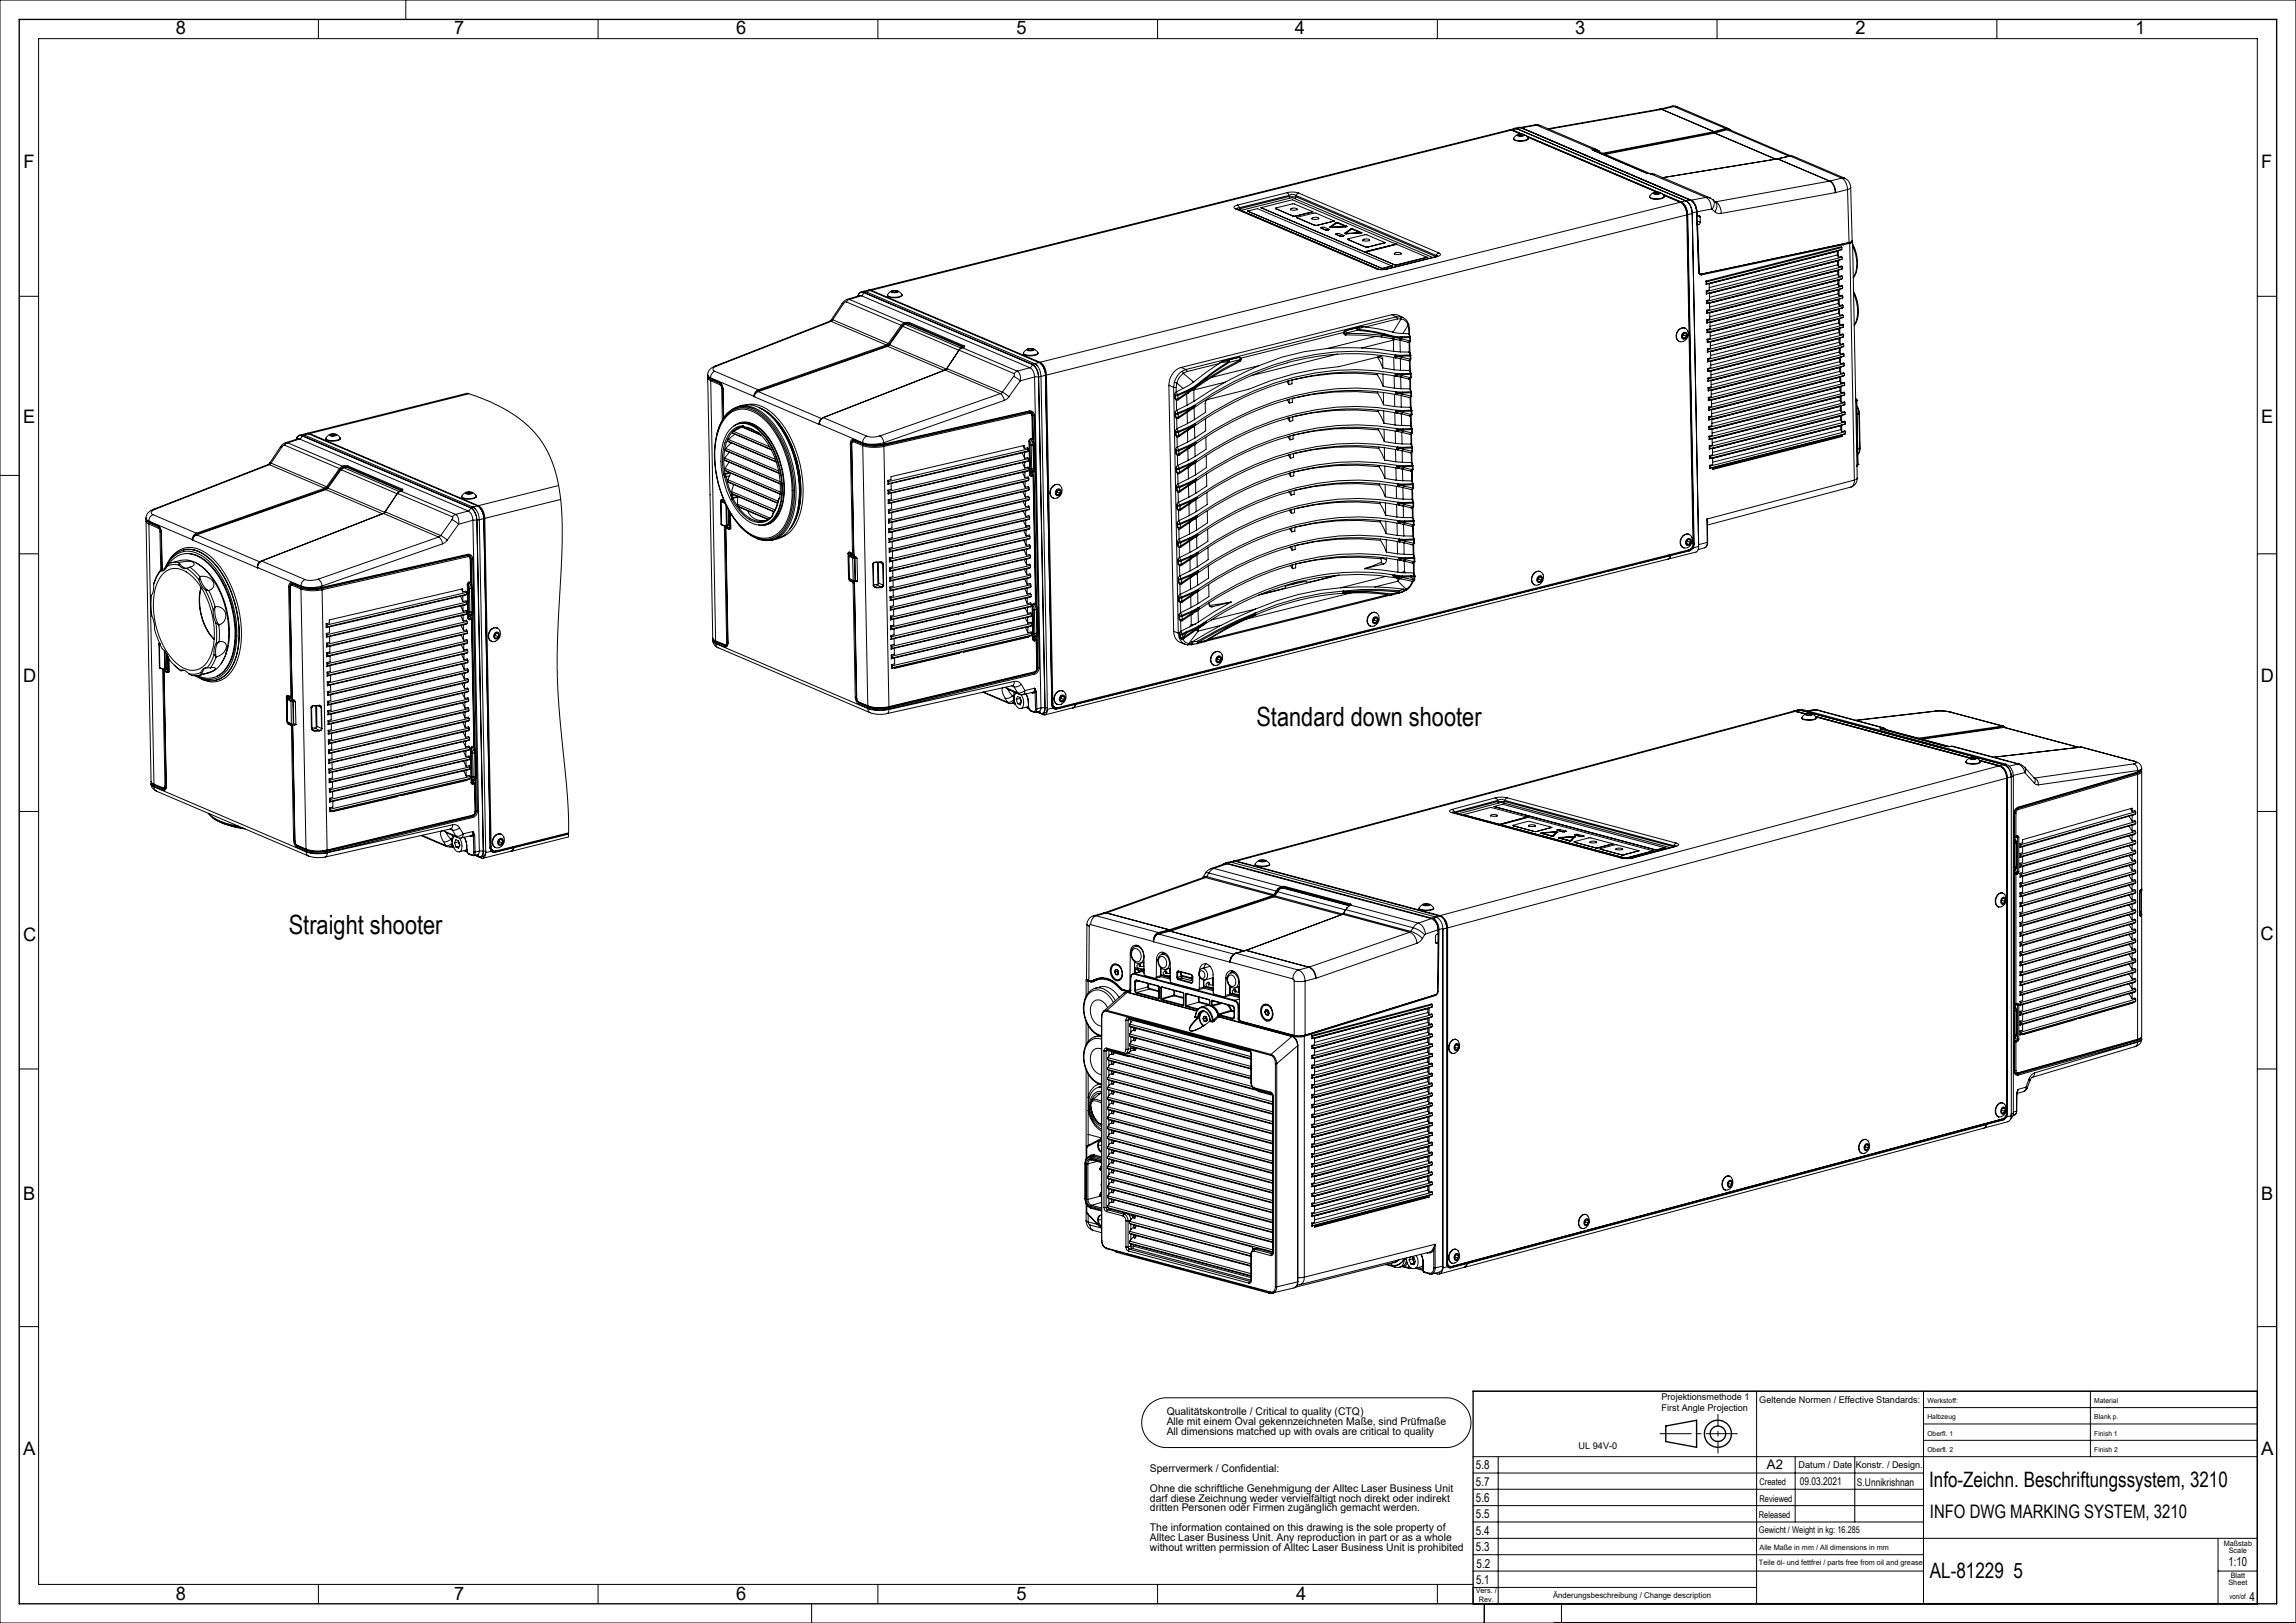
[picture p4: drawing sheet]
<svg xmlns="http://www.w3.org/2000/svg" width="594mm" height="420mm" viewBox="0 0 594 420" stroke-linecap="round" stroke-linejoin="round" font-family="sans-serif">
<defs><g id="words">
<g font-size="6.9">
<text x="325.1" y="187.9">Standard down shooter</text>
<text x="74.7" y="241.7">Straight shooter</text>
</g>
<g font-size="5.5">
<text x="499.1" y="384.8">Info-Zeichn. Beschriftungssystem, 3210</text>
<text x="499.3" y="408.4">AL-81229 5</text>
</g>
<g font-size="4.8">
<text x="45.5" y="8.9">8</text>
<text x="117.5" y="8.9">7</text>
<text x="190.5" y="8.9">6</text>
<text x="263" y="8.9">5</text>
<text x="335" y="8.9">4</text>
<text x="407.5" y="8.9">3</text>
<text x="480" y="8.9">2</text>
<text x="552.5" y="8.9">1</text>
<text x="6.1" y="43.4">F</text>
<text x="585" y="43.4">F</text>
<text x="6" y="109.4">E</text>
<text x="585" y="109.4">E</text>
<text x="6" y="176.4">D</text>
<text x="584.9" y="176.4">D</text>
<text x="6" y="243.4">C</text>
<text x="584.9" y="243.3">C</text>
<text x="6" y="310.4">B</text>
<text x="585" y="310.4">B</text>
<text x="6" y="376.4">A</text>
<text x="585" y="376.4">A</text>
<text x="499.3" y="392.7">INFO DWG MARKING SYSTEM, 3210</text>
<text x="45.5" y="413.9">8</text>
<text x="117.5" y="413.9">7</text>
<text x="190.5" y="413.9">6</text>
<text x="263" y="413.9">5</text>
<text x="335.4" y="413.9">4</text>
</g>
<text font-size="3.4" x="457.1" y="380.2">A2</text>
<g font-size="3.2">
<text x="381.8" y="380.2">5.8</text>
<text x="381.8" y="388.7">5.6</text>
<text x="381.8" y="384.5">5.7</text>
<text x="381.8" y="393">5.5</text>
<text x="381.8" y="397.2">5.4</text>
<text x="381.8" y="401.5">5.3</text>
<text x="382" y="405.8">5.2</text>
<text x="576.5" y="405.3">1:10</text>
<text x="381.9" y="410">5.1</text>
<text x="582" y="414.3">4</text>
</g>
<g font-size="2.7">
<text x="301.8" y="366.3">Qualitätskontrolle / Critical to quality (CTQ)</text>
<text x="301.8" y="368.9">Alle mit einem Oval gekennzeichneten Maße, sind Prüfmaße</text>
<text x="301.8" y="371.4">All dimensions matched up with ovals are critical to quality</text>
<text x="297.5" y="380.8">Sperrvermerk / Confidential:</text>
<text x="297.5" y="386">Ohne die schriftliche Genehmigung der Alltec Laser Business Unit</text>
<text x="297.5" y="388.6">darf diese Zeichnung weder vervielfältigt noch direkt oder indirekt</text>
<text x="465.6" y="384.4">09.03.2021</text>
<text x="480.4" y="384.6">S.Unnikrishnan</text>
<text x="297.5" y="391.1">dritten Personen oder Firmen zugänglich gemacht werden.</text>
<text x="297.5" y="396.3">The information contained on this drawing is the sole property of</text>
<text x="297.5" y="398.9">Alltec Laser Business Unit. Any reproduction in part or as a whole</text>
<text x="297.5" y="401.5">without written permission of Alltec Laser Business Unit is prohibited</text>
</g>
<g font-size="2.4">
<text x="429.9" y="362.4">Projektionsmethode 1</text>
<text x="429.9" y="365.1">First Angle Projection</text>
<text x="455.2" y="363.1">Geltende Normen / Effective Standards:</text>
<text x="408.4" y="375.1">UL 94V-0</text>
<text x="465.3" y="379.9">Datum / Date</text>
<text x="480.1" y="379.9">Konstr. / Design.</text>
<text x="455.2" y="384.4">Created</text>
<text x="455.2" y="388.6">Reviewed</text>
<text x="455.1" y="392.7">Released</text>
<text x="455.1" y="396.7">Gewicht / Weight in kg: 16.285</text>
</g>
<text font-size="2.1" x="401.8" y="413.6">Änderungsbeschreibung / Change description</text>
<g font-size="1.9">
<text x="455.2" y="401">Alle Maße in mm / All dimensions in mm</text>
<text x="575.3" y="400">Maßstab</text>
<text x="576.6" y="401.8">Scale</text>
<text x="455.1" y="405.1">Teile öl- und fettfrei / parts free from oil and grease</text>
<text x="381.8" y="412.3">Vers. /</text>
<text x="576.5" y="410.2">Sheet</text>
<text x="576.8" y="413.7">von/of</text>
<text x="577.1" y="408.4">Blatt</text>
<text x="382.6" y="414.7">Rev.</text>
</g>
<g font-size="1.8">
<text x="498.6" y="363.1">Werkstoff:</text>
<text x="541.8" y="363.1">Material</text>
<text x="498.6" y="371.6">Oberfl. 1</text>
<text x="498.6" y="367.3">Halbzeug</text>
<text x="541.8" y="371.6">Finish 1</text>
<text x="541.8" y="367.3">Blank p.</text>
<text x="498.6" y="375.8">Oberfl. 2</text>
<text x="541.8" y="375.8">Finish 2</text>
</g>
</g></defs>
<g fill="none" stroke="#000" stroke-width=".35">
<path d="M5 5h584v410h-584zM431 369l7.9-1.5v7l-7.9-1.5zM381.1 415v-55h202.9v55"/>
<circle cx="444.4" cy="371" r="3.5"/>
<circle cx="444.5" cy="371" r="2.01"/>
</g>
<g fill="none" stroke="#000" stroke-width=".26">
<path d="M0 0h594v420h-594zM82.4 5v5M105 0v5M154.7 5v5M227.1 5v5M299.5 5v5M371.9 5v5M444.2 5v5M516.6 5v5M390.6 33.6h.7M390.7 33.6l1.8-.3-1.2 .3M390.8 33.6l.4 .1"/>
<path d="M391.1 33.7l-.7-.1-165.6 41.5M391.1 33.7l-165.7 41.4M391.1 33.7l2.2 1M391.2 33.7l2.3 1M391.3 33.6l2.5 1.1M391.3 33.6l-.1 .1M392.4 33.3l-.9 .1M392.4 33.3l43.8 18.7M392.5 34.9a1.46 1.46 0 0 1 1.9 .1l-1.2 .3-.6-.1zM392.9 34.8v.3M393 33h.5M393 33h.1"/>
<path d="M393 33l-1.2 .2M393.5 33h.1M393.5 33l44 18.8M393.5 33l-1.1 .3M393.6 34.7l.6 .2-.2 .2-.7 .1-.6-.2 .2-.2M393.6 34.7l-.7 .1M393.6 34.7v.5M394.1 34.7l.6 .3a.7 .7 0 0 1 .4 1.1 3.7 3.7 0 0 1-3.5-.2l.5-.7 .7-.4M394.8 35.1l34.1 14.6M395 35.3l33.7 14.4M395.1 35.4l33.4 14.3M395.4 35.8v.1a3.2 3.2 0 0 1-3.8 .1v-.1"/>
<path d="M397.1 32.3l1.5 .2M397.1 32.3l.4 .1M397.1 32.3l-3.8 .7M397.5 32.4l-4.2 .6M397.5 32.4l1.1 .1 14.4 6.2M397.5 32.4l14.5 6.2M412 38.8l14 6.1h.9M412 38.8h.1M412 38.6l-.2 .1 .2 .1M412 38.6l.1 .2M412 38.6h.1M412.1 38.6l.1 .2"/>
<path d="M412.1 38.6l1 .1M412.1 38.8h-.1M412.1 38.8l.1 .1M412.1 38.8h.1M412.2 38.8v.1l.9 .1 28.3 12.1M412.2 38.8h.1M412.2 38.8l.9 .1M412.2 38.8h-.1M413.1 38.7v.2M413.1 38.7l.4 .3M413.1 38.9l.4 .2M413.5 39.1v.1"/>
<path d="M413.5 39.1l.1 .1M413.5 39h.1M413.5 39v.1M413.5 39l.5 .4M413.5 39.1l.2 .2M429.4 28.2h.1M429.4 28.2l.5 .1M429.4 28.2l-28.9 5.1M429.4 28.2l.6 .1M429.9 28.3h.1M429.9 28.3l13.5 5.8M429.9 28.3l-29.2 5.1"/>
<path d="M430 28.3l13.4 5.8M432.5 27.5l1.4 .1M432.5 27.5l.6 .1M432.5 27.5l-3.1 .7M433.1 27.6h.8M433.1 27.6l-3.1 .7M433.1 27.6l13.3 5.6M433.9 27.6l13.4 5.7M443.4 34.1l.1 .2M443.4 34.1l-28.8 5.6M443.4 34.1h.1M443.4 34.1l.1 .1"/>
<path d="M443.5 34.3l.1 .1M443.5 34.3l-28.6 5.5M443.5 34.2v.1M443.5 34.2l.1 .2M443.6 34.4l-28.4 5.6M443.6 34.4l15.8 6.8M443.6 34.4h.1M446.4 33.2l.1 .3M446.4 33.2l-3 .9M446.4 33.2h.1M446.5 33.2l.1 .2M446.5 33.5l-3 .7"/>
<path d="M446.6 33.4l-.1 .1M446.6 33.4l-3.1 .8M446.7 33.2l.9 .3M446.7 33.2v.2M446.7 33.2h-.2M446.7 33.4l.1 .2M446.7 33.4l1 .3M446.7 33.4h-.1M446.8 33.6h.7l15.8 6.7M446.8 33.6l-3.2 .8M446.8 33.6l16 6.8M319.7 54.1h.4"/>
<path d="M319.7 54.1l36.2 15.4M320.1 54.1l36.5 15.6M320.1 53.1l-.9 .5 .5 .5M320.1 53.1l.6 .6M320.7 53.7l-.7 .2 .1 .2M320.7 53.7l.2 .3M320.9 54l-.4 .3M320.9 54l.2 .5M321 54.5l13.3-3.4 36.3 15.5M321 54.5h.1M322.8 54.6h.1M322.8 54.6l34.8 14.9"/>
<path d="M322.8 54.6l2.5-.6 34.8 14.8M326.2 53.7h.1M326.2 53.7l26.8 11.5M326.2 53.7l8.2-2 26.8 11.5M330 53.9h.1M330 53.9l.1 .1M330.1 54v-.2l4.6-1.1 4.7 2-.1 .2M330.1 54h.1M330.1 54l4.4 1.9M333 49.9l1.4-.2 1.6 .3M333 49.9l.5 .7M333 49.9l-12.9 3.2"/>
<path d="M333.5 50.9h1.8M333.5 50.6l.8-.3 1 .3M333.5 50.9l.2 .4M333.5 50.9l-12.6 3.1M333.5 50.6l-12.8 3.1M333.5 50.6v.3M333.8 54.1l.1 .2M334 54l.9-.1 .7 .2a1.18 1.18 0 0 1-1.7 0zM334.5 55.9h.6M334.5 55.9h.1M335.1 55.9h.1M335.3 50.9l-.4 .5"/>
<path d="M335.3 50.9l36 15.4M335.3 50.6l36.2 15.5M335.3 50.6v.3M335.5 56.3l.1 .1M335.6 56.4l.1-.2 4.7-1.1 4.6 2-.1 .2M335.6 54.1v.2M335.6 56.4h.1M335.6 56.4l4.5 1.9M336 50l-.7 .6M336 50l36.3 15.5M339.3 54.9l-4.2 1M339.3 54.9h.1"/>
<path d="M339.4 56.5v.2M339.4 56.5a1.43 1.43 0 0 1 1.8 0 1.41 1.41 0 0 1-1.8 0zM339.5 54.8h.1M339.5 54.8l-.2 .1M340.1 58.3h.6M340.1 58.3h.1M340.7 58.3h.1M341.2 56.5v.2M341.7 59h.1M341.8 59v-.1l.8-.1 1.2 .5-.2 .2M341.8 59h.1M341.8 59l1.1 .5"/>
<path d="M342.9 59.5h.6M342.9 59.5h.1M343.5 59.5h.1M343.6 59.5h.1M343.6 59.5h-.1M343.8 59.4h.1M343.8 59.4l-.2 .1M344.1 58.8h.1M344.1 58.8l.3 .1M344.1 58.7l.3 .2M344.3 58.8h.1M344.4 58.9h.1"/>
<path d="M344.9 57.3h.1M344.9 57.3l-4.2 1M345.1 57.2h.1M345.1 57.2l-.2 .1M345.9 57.6h.1M345.9 57.6l-1.6 1.2M345.9 57.6l2.2 1M348.1 58.6h.1M348.1 58.6l-3.8 .2M348.1 58.7l.3-.2-2.7-.9-1.6 1.1M348.1 58.7h.1M348.1 58.7l-3.7 .2"/>
<path d="M348.4 58.6h.1M348.4 58.6l-.3 .1M349.7 59.2h.1M349.7 59.2l-1.6 1.2M349.7 59.2l2.2 1M426.8 44.9h.1M426.9 44.9h.1M427 44.9l1 .2M427.7 49.9a1.46 1.46 0 0 1 1.8 .1 1.46 1.46 0 0 1-1.8-.1zM428 45l14.4 6.2M428.1 49.8v.3M428.8 49.8l.5 .1-.1 .2h-1.3l.2-.3"/>
<path d="M428.8 49.8h-.7M428.8 49.8v.4M429.3 49.8l.5 .2a.7 .7 0 0 1 .4 1.1 3.6 3.6 0 0 1-3.4-.2l.6-.9 .6-.2M430 50.1l5 2.2M430.2 50.4l4.7 2M430.3 50.5l4.4 1.8M430.5 50.8v.1a3.2 3.2 0 0 1-3.6 .3l-.1-.3M434.7 52.3a3.9 3.9 0 0 1 1.7 3.3M434.7 52.3l-165.6 41.5M434.9 52.4a3.7 3.7 0 0 1 1.6 3.1M435 52.3a3.8 3.8 0 0 1 1.6 3.2M435 52.3l1.1-.3a3.7 3.7 0 0 1 1.7 3.3l-1.2 .2"/>
<path d="M435 52.3l-.1 .1M436.2 52a3.7 3.7 0 0 1 1.6 3.1M436.4 55.6l1.6 85a1.73 1.73 0 0 1-1.2 1.7l-163.2 40.8M436.4 55.6l-165.7 41.5M436.5 55.5h.1M436.5 55.5l1.7 85.3M436.6 55.5l1.7 85.3M437.3 51.8l.5 .3M437.3 51.8h.1M437.3 51.8l-1.1 .2M437.5 51.8l.8 .6 .6 1.6M437.8 52.1h.1"/>
<path d="M437.8 52.1l.9 1.4 .2 1.3M437.8 55.1l1.7 86.3M437.9 52.2l.7 .9 .4 1.7M438.9 54h.1M438.9 54l.1 .8M438.9 54.8l-1.1 .3M439 54.8h.1M439 54.8h-.1M439 54.8l.5 15.6M439 54.8l.1 1M439.1 55.8h.5l.2 .3M439.1 55.8l.7 .3"/>
<path d="M439.1 57.2l.8 .3M439.1 57.9l.4 .2M439.1 58.2h.1M439.2 58.2l.4 12.1M439.5 58.1l-.3 .1M439.8 56.1l.1 1.4M439.9 57.5l-.4 .6M441.4 51.1a3.3 3.3 0 0 1 1.4 3M441.4 51.1l1 .1M441.4 51.1l-3.9 .7M442.4 51.2l.8 .5M442.8 54.1l.1 .1"/>
<path d="M442.8 54.1l-3.8 .7M442.9 54.2l.8 .6M443.2 51.7l.3 .8-.1 .9-.5 .8M443.2 51.7a1.98 1.98 0 0 1 .5 3.1M443.6 52.1l.3 .1M443.7 54.8l.7 .4h.9M443.8 52.2h.1M443.9 52.2a3.3 3.3 0 0 1 1.4 3M459.8 41.1h.1M459.8 41.1l-29.7 4.9M459.9 41.1h-.1M459.9 41.1h.1"/>
<path d="M459.9 41.1l13.5 5.8M463.1 40.3v.1M463.1 40.4h.1M463.1 40.4l-3.2 .7M463.1 40.4l13.4 5.7M463.3 40.3l.5 .1 13.5 5.7M463.3 40.3l-.2 .1M473.4 46.9a3.3 3.3 0 0 1 1.4 3M473.4 46.9h.1M473.4 46.9l-29.5 5.3M473.4 46.9a3.4 3.4 0 0 1 1.5 2.9M474.8 49.9l-29.5 5.3"/>
<path d="M474.9 49.8l-.1 .1M476.5 46.1a3.4 3.4 0 0 1 1.5 3M476.5 46.1h.8M476.5 46.1l-3.1 .8M477.3 46.1l.1 .1a2.67 2.67 0 0 1 1.4 2.3M478 49.1l-3.1 .7M478 49.1l.4 13.7M478.8 48.5l.4 13.8-.8 .5M478.8 48.5l-.8 .6M5 76.7h4.9M217.9 78.5l.3 .1M217.9 78.5l-2.8 4.2"/>
<path d="M218.2 78.6l-2.8 4.1M218.9 78.1l-.7 .5M218.9 78.1l14.3 6.1M219.2 77.5l-.5 .2-.8 .8M219.2 77.5h.5M219.7 77.5l-.8 .6M219.7 77.5l14.3 6.1M222.8 76.5h-.4l-3.2 1M222.8 76.5l-3.1 1M222.8 76.5l43.7 18.7M223.4 75.6l-.6-.1-.6 .4-.3 .7M223.4 75.4l.6 .1"/>
<path d="M223.4 75.4l-.6 .1M223.4 75.6l43.7 18.7M223.4 75.4h.5M223.4 75.7l-.2 .6-.4 .2M223.4 75.7a1.04 1.04 0 0 0-1.4 .9M223.4 75.7l43.6 18.6M224 75.5l43.7 18.6M224 75.5l-.6 .1M224.6 75.1h.8M225.1 75.2l-.6-.1-1.1 .3M225.1 75.2l43.7 18.6M225.1 75.2l-1.1 .3"/>
<path d="M225.4 75.1l43.7 18.7M230.7 75.3l1-.1 .7 .2a1.39 1.39 0 0 1-1.9 0zM230.8 75.3l-.4 .1a.96 .96 0 0 0-.6 1.2 4 4 0 0 0 3.5-.2l-.2-.5-1-.6M230.9 75.3v.3M231.6 75.2l.6 .2-.2 .2-.7 .1-.5-.2 .1-.2M231.6 75.2l-.7 .1M231.6 75.2v.5M233.4 76.3v.1a3.2 3.2 0 0 1-3.8 .1v-.1M345.5 60.6h.1M345.5 60.6l.2 .1M345.7 60.7v-.2l.6-.1 1.3 .5-.1 .2M345.7 60.7h.1"/>
<path d="M345.7 60.7l1 .4M346.7 61.1l.6 .1M346.7 61.1h.1M347.3 61.2h.1M347.5 61.1l-.2 .1M347.5 61.1h.1M347.6 61h.1M347.6 61l-.1 .1M347.9 60.4l.3 .1M347.9 60.4h.1M348.1 60.4h.1M348.2 60.5h.1"/>
<path d="M348.7 61.9l.1 .1M348.8 62v-.2l4.7-1.1 4.7 2-.2 .2M348.8 62h.1M348.8 62l4.5 1.9M351.9 60.2h.1M351.9 60.2l-3.8 .2M351.9 60.3l.3-.1-2.7-1-1.6 1.2 .3 .1M351.9 60.3h.1M351.9 60.3l-3.7 .2M352.2 60.2h.1M352.2 60.2l-.3 .1M352.6 62.1a1.43 1.43 0 0 1 1.7 0 1.43 1.43 0 0 1-1.7 0z"/>
<path d="M352.6 62.1v.3M353 65.2h.1M353.2 65.3h.1M353.2 65.3l7.8 3.3M353.2 65.3l8.2-2.1 7.8 3.4M353.3 63.9h.5M353.3 63.9h.1M353.8 63.9h.1M354.3 62.1v.2M355.9 69.5l1.6 .3 1.2-.2M355.9 69.5l1.2 .3 1.9-.2h-.3M357.6 69.5h.1"/>
<path d="M358 62.9h.1M358 62.9l-4.2 1M358.2 62.8h.1M358.2 62.8l-.2 .1M360.1 68.8h.1M360.1 68.8l-2.5 .7M360.7 65.6l.1 .2M360.8 65.6a1.43 1.43 0 0 1 1.7 0 1.41 1.41 0 0 1-1.7 0zM361 68.6h.1M361.2 63.2h.1M361.2 63.2l-8.2 2M362.5 65.6v.2"/>
<path d="M369.2 66.6h.1M369.2 66.6l-8.2 2M371.3 66.3l.1 .2M371.3 66.3v.2M371.5 66.1l.4 .1v.1M371.5 66.1l-.2 .2M371.8 66.4l-13.1 3.2M371.9 66.3l-.4 .1h.3M372.3 65.5l.3 .2v.3l-.8 .4M372.3 65.5l-.8 .6M439.5 70.4a.63 .63 0 0 0 .7 .7M439.5 70.4a.52 .52 0 0 0 .6 .6"/>
<path d="M439.5 70.3h.1M439.5 70.4h.1M439.6 70.7l.3 .2M439.6 70.7l.5 .3M440.1 71l.1 .1M441.4 72.7v.9M441.4 72.7l.1 .2M441.4 73.6l.8-.2v1.7l-.8 .2M441.4 76.1l.8-.2 .1 1.7-.8 .2M441.4 75.3v.8M441.4 75.3l.1 .1M441.5 72.9v.6"/>
<path d="M441.5 78.6l.8-.2v1.7l-.8 .2M441.5 77.8v.8M441.5 73.5l-.1 .1M441.5 77.8l.1 .2M441.5 75.4v.6M441.5 76l-.1 .1M441.6 78v.5M441.6 78.5l-.1 .1M442.3 78.4l33.3-8.4zM475.3 66l-33.1 8.4M475.3 66l.3 .6M475.3 65v1"/>
<path d="M475.4 67.5v1M475.4 68.5l-33.2 8.5M475.4 68.5l.3 .6M475.4 71l-33.1 8.5M475.4 71l.3 .6M475.4 70v1M475.5 65h.1M475.5 72.5v1M475.5 73.5l-33.2 8.5M475.5 73.5l.3 .6M475.5 65l-33.3 8.4M475.5 75v1"/>
<path d="M475.5 67.5h.1M475.5 67.5l-33.3 8.4M475.5 76l-33.1 8.5M475.5 76l.3 .6M475.6 64.9v1.7M475.6 64.9l-.1 .1M475.6 78.5l-33.1 8.5M475.6 78.5l.3 .6M475.6 77.6v.9M475.6 66.6l.8-.3 .1 .3M475.7 72.5h.1M475.7 72.5l-33.4 8.4"/>
<path d="M475.7 67.4v1.7M475.7 67.4l-.2 .1M475.7 75h.1M475.7 75l-33.3 8.4M475.7 69.9v1.7M475.7 69.1l.8-.3 .1 .3M475.7 69.9l-.1 .1M475.7 77.5h.1M475.7 71.6l.8-.3 .1 .3M475.8 77.5l-33.4 8.5M475.8 74.1l.8-.2 .1 .2M475.8 72.4v1.7"/>
<path d="M475.8 72.4l-.1 .1M475.8 80h.1M475.8 80l-33.3 8.5M475.8 74.9v1.7M475.8 74.9l-.1 .1M475.8 77.4l.1 1.7M475.8 76.6l.8-.2 .1 .2M475.8 77.4v.1M475.9 79.1l.8-.2 .1 .2M475.9 79.9v1.7M475.9 79.9l-.1 .1M476.5 64v.5"/>
<path d="M476.5 64.5l-.9 .4M476.5 64l-.1-.2-35 8.9M476.5 64l-35 8.9M476.5 64.5l-35 9M476.5 66.6v.5M476.5 67.1l-.8 .3M476.5 66.6l-35 8.8M476.5 67.1l-35 8.9M476.6 69.1v.5M476.6 69.6l-.9 .3M476.6 69.1l-35 8.9M476.6 69.6l-35 8.9"/>
<path d="M476.6 71.6v.5M476.6 72.1l-.8 .3M476.6 71.6l-35 8.9M476.6 72.1l-35 8.9M476.7 74.1v.5M476.7 74.6l-.9 .3M476.7 74.1l-35 8.9M476.7 74.6l-35 8.9M476.7 63.1v.1M476.7 63.2l.1 .1M476.7 63.2h.1M476.7 76.6v.5"/>
<path d="M476.7 77.1l-.9 .3M476.7 63.2l-36.6 7.8M476.7 76.6l-35 8.9M476.7 77.1l-35 8.9M476.8 79.1v.5M476.8 79.6l-.9 .3M476.8 79.1l-35 8.9M476.8 79.6l-35 8.9M476.8 63.3h.1M476.8 63.3l-36.6 7.8M478.4 62.8l-38.1 8.1a.51 .51 0 0 1-.7-.6M478.5 62.8v.2"/>
<path d="M478.5 62.8l-1.8 .4M478.5 63l-1.7 .3M478.5 63l1.2 61.2M479.1 62.4l-.6 .4M479.2 62.3l.1 .3-.8 .4M479.3 62.5l1.2 61.2M479.3 63.1a9.1 9.1 0 0 1 .3 8.6l-.1 .2M479.3 63.6a8.9 8.9 0 0 1 .2 8.2M479.5 75.4a8.9 8.9 0 0 1 .3 8.6l-.1 .2M479.6 75.9a9.2 9.2 0 0 1 .1 8.2M584 76.7h5M183.1 97.1a1.12 1.12 0 0 0 .8 1"/>
<path d="M183.1 97.8l.1 .3 .7 .4M183.1 97.8l1.3 67.4 .7 .7M183.1 97.2v-.2l.1 .3 .6 .5M183.1 97.2l.7 .7M183.1 97.8h.1M183.2 97.5l-.1 .3M183.5 97.9l.5 .3M183.8 97.9l.1 .2M183.8 97.9l2.4 1M183.8 97.8v.1M183.8 97.8l11.3 4.8M183.9 98.5l1.2 67.4"/>
<path d="M183.9 98.5l2.4 1.1M183.9 98.1l2.4 1M184 98.2l-.1 .3M184 98.2l2.5 1.1M184.9 96.1a1.96 1.96 0 0 0-1.1 1.7M184.9 96.1l11.2 4.8M185 94.7a2.48 2.48 0 0 0-1.9 2.3M185 94.7h.4M185.4 94.7l-.7 .4-.2 .3v.4l.4 .3M186.2 98.9a2.06 2.06 0 0 1 .9 1.8M186.2 98.9l.1 .2M186.3 99.1l.5 .6 .2 1"/>
<path d="M186.3 99.6l.4 .9M186.3 99.1h.1M186.5 99.3l-.2 .3M186.5 99.3l.1 .1M214.6 83.2h.4M214.6 83.2l-29.6 11.5M215 83.2l14.3 6.1M215 83.2l-29.6 11.5M215.1 82.7l-.5 .5M215.1 82.7h.3M215.4 82.7l-.4 .5M215.4 82.7l14.4 6.2"/>
<path d="M229.3 89.3l.1 .2M229.3 89.3l-33.2 11.6M229.4 89.5l.2 .2M229.4 89.5l-33.1 11.6M229.6 89.5v.1M229.6 89.7l-33.2 11.6M229.6 89.5h-.2M229.6 89.6v.1M229.6 89.6l14.6 6.2M229.8 88.9l.2 .2M229.8 88.9l-.5 .4M230 89.1l-.4 .4"/>
<path d="M230 89.1l.2 .1M230 89.1h.2M230 89.1h.1M230.2 89.2l-.6 .4M230.2 89.2l14.7 6.3M230.2 89.1v.1M233.2 84.2l.2 .1M233.2 84.2l-3.4 4.7M233.4 84.4h.1M233.4 84.3l.1 .1M233.4 84.3v.1M233.4 84.4l-3.4 4.7"/>
<path d="M233.5 84.4h.1M233.5 84.4l-3.3 4.7M233.5 84.4l14.6 6.2M234 83.6l-.8 .6M234 83.6l.1 .2M234.1 83.8l-.7 .5M234.1 83.8l.1 .1M234.1 83.8h.1M234.2 83.9l-.7 .5M234.2 83.9h.1M234.2 83.9l14.4 6.2M234.3 83.5h1"/>
<path d="M234.3 83.5l.2 .2M234.3 83.5l-.3 .1M234.5 83.7h.7M234.5 83.7l.1 .2M234.5 83.7l-.4 .1M234.6 83.9h.5M234.6 83.9h-.4M235.1 83.9l14 6 .1-.2M235.2 83.7l-.1 .2M235.2 83.7l14 6M235.3 83.5l-.1 .2M235.3 83.5l14.1 6"/>
<path d="M244.4 95.8h.1M244.5 95.8l-31.6 12.3M244.5 95.8l14.3 6.1M244.9 95.4h.1M244.9 95.4v.1M245 95.4l-.5 .4M245 95.4l14.3 6.1M245 95.4h-.1M248.1 90.6l-3.1 4.8M248.1 90.6h.1M248.1 90.6l14.3 6.1M248.9 90l-.8 .6"/>
<path d="M248.9 90h.1M249 90l-.9 .6M249 90l14.2 6M249.2 89.9h.1M249.2 89.7l.1 .2M249.2 89.9l-.3 .1M249.3 89.9l-.3 .1M249.4 89.8l-.2 .1M249.4 89.5l.2 .1-.3 .3M249.4 89.5l-.2 .2M262.3 97.4l1.6 1.1M262.3 97.4l-3 4.1"/>
<path d="M262.4 96.7l.1 .2-.2 .5M263.2 96l-.8 .7M263.2 96a2.35 2.35 0 0 1 .7 2.5M263.9 98.5l-2.9 4.2M265.7 90.4a1.46 1.46 0 0 1 1.8 .1l-1.1 .3-.6-.1zM266.1 90.3v.3M266.5 95.2a2.62 2.62 0 0 1 1.2 2.4M266.5 95.2l-3.3 .8M266.8 90.3l.5 .1-.1 .2-.7 .1-.6-.1 .2-.3M266.8 90.3h-.7M266.8 90.3v.4M267 94.3a3.7 3.7 0 0 1 1.7 3.3"/>
<path d="M267 94.3l-.1 .5-.4 .4M267.1 94.3a3.7 3.7 0 0 1 1.6 3.3M267.3 90.3l.5 .2a.7 .7 0 0 1 .5 1.1 3.8 3.8 0 0 1-3.5-.1l.5-.8 .7-.4M267.7 97.6h1M267.7 94.1l.6 .5M267.7 94.1a3.8 3.8 0 0 1 1.6 3.3M267.7 97.6l-3.8 .9M267.7 97.6l1.6 85.6M267.7 94.1l-.6 .2M268.5 91.3v.2a3.2 3.2 0 0 1-3.7 0v-.1M268.7 97.6l1.6 85.6M268.7 97.6l1.7 85.7"/>
<path d="M268.8 93.8a3.7 3.7 0 0 1 1.7 3.3M268.8 93.8l-1.1 .3M269.1 93.8a3.8 3.8 0 0 1 1.6 3.3M269.3 94.2a4.1 4.1 0 0 1 1.2 2.9M269.3 97.4l-.6 .2M269.3 97.4l1.7 85.7M270.5 97.1l-1.2 .3M270.5 97.1h.1M270.5 97.1l1.6 85.2M270.7 97.1l1.7 84.9M302.4 99.7l1.2 .5M302.4 99.7l1.2 63.7"/>
<path d="M303.8 98.9l.6 .2M303.8 98.9l-.2 1.3M304.4 99.1l1.7 1.4M304.4 99.1l-.1 1.2M305.6 95.1a4.8 4.8 0 0 0-3.2 4.6M305.6 95.1l1.2 .5M305.7 96.1a5.2 5.2 0 0 0-1.9 2.8M305.7 96.1l.4 .5M306.1 96.6a4.6 4.6 0 0 0-1.7 2.5M306.1 96.6l2.7 2.2M306.8 95.6l.3 .5M306.8 95.6l-1.1 .5"/>
<path d="M307.1 96.1l-1 .5M308.7 98.9l-2.6 1.6M308.8 98.8l-.1 .1M308.8 98.8v.1M308.8 98.9h-.1M308.8 98.8h.1M309 100l.1 .2M309 100l-1.5 .9M311.4 98.2l-2.4 1.8M311.4 98.2l.1 .1M311.5 98.3l-2.4 1.9M312.1 98.1v.4"/>
<path d="M312.1 98.5l-3 2M312.1 98.1l-3 2.1M312.1 98.1l-.6 .2M315.3 94.1l-6.5 4.7M315.3 94.1l-8.2 2M315.6 93.9l-.3 .2M316.7 93.4l-1.1 .5M317 98.9l-4.1 2.3-4 2.6M317 98.9l-8.1 2M317.7 93.2l.3 .3M317.7 93.2l.4 .6M317.7 93.2l-1 .2"/>
<path d="M318 93.5l-6.6 4.7M318 93.5l.1 .3M318 93.5l-2.4 .4M318.1 93.8l-6.6 4.5M320.5 92.4l.2 .1M320.5 92.4l-3.8 1M320.5 92.4l.1 .1M320.6 92.5l.3 .5M320.6 92.5h.2M320.6 92.5l-2.9 .7M320.7 92.4l.1 .1M320.8 92.5l.3 .4"/>
<path d="M320.9 93v.2M320.9 93l-2.8 .8M320.9 93.5l-4.8 2.5-4 2.5M320.9 93.2l-4.5 2.3-4.3 2.6M321.1 93l-.3 .5 .1-.3M321.1 92.9l-.2 .1M321.1 92.9l-.2 .3M325.8 94.6l-8.8 4.3M325.8 94.6l-12.4 3.1M332.9 98.7l.5 .8M333.1 93.9a78.1 78.1 0 0 0-24.3 11.7M333.2 98.7a77.8 77.8 0 0 0-24.3 11.7"/>
<path d="M333.4 98.5v1M343.4 90.2l-5.9 .8-5.9 1.4-5.8 2.2M346 91.6l-22.3 5.6M347.7 86.3a.36 .36 0 0 0 .3 .4 .36 .36 0 0 0 .4-.4M347.7 86l-26.7 6.7M347.7 86v.3M347.9 85.6l-.2 .4M347.9 85.6h.2M348.1 85.6l.3 .6M348.1 85.6l-.4 .6h.7M348.1 86.7h4.2l5 .5M348.4 86.3h4.6l4.6 .5"/>
<path d="M348.4 86.3h-.7M348.4 86.2v.1M350.9 84.9l.3 .6M350.9 84.9l.3 .3M350.9 84.9l-2.8 .7M351.2 85.5l3.6 .4 3.4 .7M351.2 85.2l4.8 .7 2.3 .5M351.2 85.2v.3M351.2 85.5l-2.8 .7M351.7 84.6l-3.8 1M351.7 84.6l-.8 .3M352.4 90h-6.2l-2.8 .2"/>
<path d="M352.4 90l4.1 .3 4 .6M353 84.5l-1.3 .1M353 84.5l.3 .1M353 84.5l-1.8 .7M353.3 84.6l3.5 .5 3.5 .9M355.9 87l-12.5 3.2M356.3 96.6v.4M356.3 97a63 63 0 0 0-22 1.3v1l-.9 .2M356.3 97l1.6 3M356.4 92.4l1.4 2.8M356.5 92.4l1.2 .5M357.3 87.2l3.2 .5"/>
<path d="M357.6 86.8l-.3 .4M357.6 86.8l3.2 .5M357.7 92.9a.58 .58 0 0 0-.7-.6l-10.6 2.6a71 71 0 0 0-23.4 5.8l-10.5 2.7a1.03 1.03 0 0 0-.7 1l.1 2.3-2.9 1.9M357.7 92.9l.1 2.3M357.8 95.2l2.8 .5M357.8 96.8l.1 3.2M357.9 100l2.9 .5M358.2 86.6l-.6 .2M358.2 86.6l2.6 .7M358.3 86.4l2.5 .6M358.3 86.4l-.1 .2M360.1 81.4a3.8 3.8 0 0 1 2.9 .8"/>
<path d="M360.1 81.4l1.1 .6M360.1 81.4l-54.5 13.7M360.3 86h.1M360.4 85.9l.1 .1M360.4 86h.1M360.4 85.9l-.1 .1M360.4 85.9v.1M360.5 86l2.4 .3M360.5 87.7l1.5 .3M360.5 87.7v.3M360.5 88l-8.1 2M360.5 88v2.9"/>
<path d="M360.5 90.9l1.8 .2M360.6 92.5v3.2M360.6 95.7l1.7 .1M360.7 97.2l.1 3.3M360.8 87.3l-.3 .4M360.8 87.3h.1M360.8 87.3l1.7 .3M360.8 87.3l1.5 .1M360.8 87v.3M360.8 87l1.5 .2M360.9 92.1l.2 .5M360.9 92.1h.2"/>
<path d="M360.9 92.1l.6 .1M361 96.9l.2 .4M361 96.9h.2M361 96.9l.6 .1M361.1 92.6h.1M361.1 92.6a60.4 60.4 0 0 0-28.1 1.3M361.1 92.1l1.5 .1M361.1 92.6l1.1 .2M361.1 91.9a65.9 65.9 0 0 0-42 6.9l-5.2 2.9-5 3.2M361.1 87.9l-.6 .1M361.1 91.9v.2M361.1 91.9l1.5 .1"/>
<path d="M361.1 91.9l-.2 .2M361.2 97.3h.1M361.2 97.3a60.5 60.5 0 0 0-28.1 1.3M361.2 96.9h1.5M361.2 97.3l1.1 .3M361.2 96.6a65.8 65.8 0 0 0-42 7l-5.2 2.9-5 3.2M361.2 82l.3 .5M361.2 96.6v.3M361.2 96.6l1.5 .1M361.2 82l-54.4 13.6M361.2 96.6l-.2 .3M361.5 92.2l-.4 .4"/>
<path d="M361.5 92.2l1.1 .2M361.5 82.5l-8.2 2.1M361.6 97l-.4 .3M361.6 97l1.1 .2M362 88h.1M362.1 88l2.2 .6M362.2 92.8l2.1 .5h.3l.2-.3M362.2 88.1l.1 3M362.3 87.2v.2M362.3 91.1h2.3M362.3 87.4l.2 .3M362.3 87.4h.4"/>
<path d="M362.3 97.6l2.2 .5M362.3 92.8v3M362.3 82a2.89 2.89 0 0 1 2.3 3.1M362.3 82l.2 .5M362.3 95.8l2.3 .1M362.3 82h-1.1M362.4 97.6v3M362.5 87.6l-.5 .4M362.5 87.6h.1M362.5 82.5a2.5 2.5 0 0 1 1.8 1.6M362.5 87.7l-.4 .3M362.5 82.5h-1"/>
<path d="M362.5 82.5l-2.1 3.4M362.5 87.7l2.2 .5M362.5 87.6v.1M362.6 92v.2M362.6 92.4l-.4 .4M362.6 92.2v.2M362.6 92.4l2.2 .6M362.7 87.2v.2M362.7 96.7v.2M362.7 87.2h-.4M362.7 87.4l-.2 .2M362.7 96.9v.3"/>
<path d="M362.7 97.2l-.4 .4M362.7 97.2l2.2 .5M362.9 86.3h1.6M364.3 84.1l-1.4 2.2M364.3 84.1l.2 1.1M364.4 83.8l-.1 .3M364.5 86.3l.2 .8M364.5 86.3v.1M364.5 86.4l.3 .7M364.5 85.2l.1-.1 .1 1.5M364.5 85.2v1.2M364.6 91.1l.2 .7"/>
<path d="M364.6 91.1h.1M364.6 88.6v2.5M364.6 91.1l.3 .7M364.6 95.9l.3 .7M364.6 95.9h.1M364.6 93.3l.1 2.6M364.7 87.1v.3M364.7 95.9l.4 .7M364.7 87.1h.1M364.7 88.5l.1 2.9M364.7 87.1l-2 .1M364.7 88.2l-.4 .4"/>
<path d="M364.7 88.2h.1M364.7 87.4h-2M364.7 87.4v.8M364.7 98.1l.1 2.6M364.8 91.8v.3M364.8 91.8h.1M364.8 93.3v2.8M364.8 92.1v.9M364.8 91.8l-2.2 .2M364.8 92.1l-2.2 .1M364.9 87.2l-.2 .2M364.9 98v2.9"/>
<path d="M364.9 87.1v.1M364.9 87.2v.9M364.9 88.1l-.2 .4-.4 .1M364.9 96.6v.3M364.9 97.7l-.4 .4M364.9 97.7h.1M364.9 88.1l-.2 .1M364.9 96.6h.2M364.9 96.6l-2.2 .1M364.9 96.9h-2.2M364.9 96.9v.8M364.9 91.8l.1 .2"/>
<path d="M365 92.8l-.2 .5h-.4M365 92l-.2 .1M365 92.8l-.2 .2M365 92v.8M365.1 96.7l-.2 .2M365.1 96.6v.1M365.1 96.7v.9M365.1 97.6l-.2 .4-.4 .1M365.1 97.6l-.2 .1M434.4 85.3a1.46 1.46 0 0 1 2 0 1.46 1.46 0 0 1 .2 1.9 1.49 1.49 0 0 1-2 1.2 1.49 1.49 0 0 1-.8-2.1zM435.3 87.3l.5 .2M435.5 86.1a.75 .75 0 0 1 1 .2 .75 .75 0 0 1-.2 1.1 .75 .75 0 0 1-1.2 .1 .75 .75 0 0 1 .1-1.1z"/>
<path d="M435.5 86.4l.1 .3M435.6 86.7l.7 .3M435.6 86.7l-.3 .3M436 84.9a1.92 1.92 0 0 0-2.2 1.1 1.92 1.92 0 0 0 .7 2.4M436.3 87l-.5 .5M436.3 87l-.1-.6-.5-.2-.5 .5 .1 .7 .5 .1M441.5 80.3v.8M441.5 80.3l.1 .2M441.5 81.1l.8-.2v1.7l-.7 .2M441.6 83.6l.8-.2v1.7l-.8 .2M441.6 82.8v.8M441.6 82.8l.1 .2"/>
<path d="M441.6 80.5v.5M441.6 85.3v.8M441.6 81l-.1 .1M441.6 85.3l.1 .2M441.6 86.1l.8-.2 .1 1.7-.9 .2M441.6 87.8l.1 .8M441.6 87.8l.2 .2M441.7 83v.5M441.7 88.6l.8-.2v1.7l-.8 .2M441.7 83.5l-.1 .1M441.7 85.5v.5M441.7 91.1l.8-.2 .1 1.7-.9 .2"/>
<path d="M441.7 90.3v.8M441.7 86l-.1 .1M441.7 90.3l.1 .2M441.7 92.8l.1 .8M441.7 92.8l.2 .2M441.8 88v.5M441.8 93.6l.8-.2v1.7l-.8 .2M441.8 88.5l-.1 .1M441.8 90.5v.5M441.8 96.1l.8-.2 .1 1.7-.8 .2M441.8 95.3v.8M441.8 91l-.1 .1"/>
<path d="M441.8 95.3l.1 .2M441.9 93v.5M441.9 98.7l.8-.3v1.7l-.8 .2M441.9 97.8v.9M441.9 93.5l-.1 .1M441.9 97.8l.1 .3M441.9 95.5v.5M441.9 96l-.1 .1M442 98.1v.4M442 98.5l-.1 .2M475.6 80.1l.1 1M475.7 81.1l-33.2 8.4"/>
<path d="M475.7 81.1l.2 .5M475.7 82.6v1M475.7 83.6l-33.1 8.4M475.7 83.6l.3 .5M475.7 86.1l-33.1 8.4M475.7 86.1l.3 .5M475.7 85.1v1M475.8 87.6v1M475.8 88.6l-33.2 8.4M475.8 88.6l.3 .5M475.8 91.1l-33.1 8.4M475.8 91.1l.3 .5"/>
<path d="M475.8 90.1v1M475.9 92.6v1M475.9 85h.1M475.9 85l-33.3 8.5M475.9 93.6l-33.2 8.4M475.9 93.6l.3 .5M475.9 95.1v1M475.9 87.5h.1M475.9 82.4l-33.4 8.6M475.9 87.5l-33.3 8.5M475.9 82.4l.1 1.7M475.9 81.6l.8-.2 .1 .2"/>
<path d="M475.9 96.1l-33.1 8.4M475.9 96.1l.3 .5M476 84.1l.8-.2 .1 .2M476 84.9v1.7M476 84.9l-.1 .1M476 90h.1M476 98.6l-33.2 8.5M476 98.6l.2 .5M476 97.6v1M476 90l-33.3 8.5M476 86.6l.8-.2 .1 .2M476 92.6h.1"/>
<path d="M476 92.6l-33.3 8.4M476 87.4l.1 1.7M476 87.4l-.1 .1M476.1 95.1h.1M476.1 95.1l-33.3 8.4M476.1 89.9v1.7M476.1 89.1l.7-.2 .2 .2M476.1 89.9l-.1 .1M476.1 97.6h.1M476.1 91.6l.8-.2 .1 .2M476.1 97.6l-33.3 8.5M476.1 92.4l.1 1.7"/>
<path d="M476.1 92.4l-.1 .2M476.2 95v1.6M476.2 94.1l.8-.2 .1 .2M476.2 95l-.1 .1M476.2 97.5v1.6M476.2 96.6l.8-.1 .1 .1M476.2 97.5l-.1 .1M476.2 99.1l.9-.1 .1 .2M476.3 100v1.7M476.3 100l-.1 .1M476.8 81.6v.5M476.8 82.1l-.9 .3"/>
<path d="M476.8 81.6l-35 8.9M476.8 82.1l-35 8.9M476.9 84.1v.5M476.9 84.6l-.9 .3M476.9 84.1l-35 8.9M476.9 84.6l-35 8.9M476.9 86.6v.6M476.9 87.2l-.9 .2M476.9 86.6l-35 8.9M476.9 87.2l-35 8.8M477 89.1v.6M477 89.7l-.9 .2"/>
<path d="M477 89.1l-35 9M477 89.7l-35 8.8M477 91.6v.6M477 92.2l-.9 .2M477 91.6l-35 9M477 92.2l-35 8.9M477.1 94.1v.6M477.1 94.7l-.9 .3M477.1 94.1l-35 9M477.1 94.7l-35 8.9M477.1 96.6v.6M477.1 97.2l-.9 .3"/>
<path d="M477.1 96.6l-35 9M477.1 97.2l-35 8.9M477.2 99.2v.5M477.2 99.7l-.9 .3M477.2 99.2l-35 8.9M477.2 99.7l-35 8.9M69.8 119.8l-.5 .4M69.8 119.8l.3 .1M70.1 119.9l-.4 .3M70.1 119.9l14.4 6.1M72.6 115.6l.3 .1M72.6 115.6l-2.8 4.2"/>
<path d="M72.9 115.7l-2.8 4.2M73.6 115.2l-.7 .5M73.6 115.2l14.2 6.1M73.9 114.6l-.9 .5-.4 .5M73.9 114.6h.5M74.4 114.6l-.8 .6M74.4 114.6l14.3 6.1M77.5 113.6l.4-.2 .2-.5a.78 .78 0 0 0-1.3 .5l-.1 .3M77.5 113.6h-.5l-3.1 1M77.5 113.6l-3.1 1M77.5 113.6l43.6 18.6M78.1 112.7l-.7-.1-.5 .4-.3 .7"/>
<path d="M78.1 112.5l.6 .1M78.1 112.5l-.7 .1M78.1 112.7l43.6 18.7M78.1 112.5l.5 .1M78.7 112.6l-.6 .1M78.7 112.6l43.6 18.6M79.3 112.2h.8M79.5 112.1l41.4-10.3 6.5 2.4 2.7 1.4 3.8 2.4 2.7 2.2 2.3 2.4 1.5 2.1 1.5 2.7 1.3 3.1 .9 3.3 .9 4.5 .3 4.3 .1 9.4-1.1 21.7-.1 11.5 .5 8.8 2.1 22.3 .3 5.7v4.5l-14.8 3.8M79.8 112.3l-.6-.1-1.1 .3M79.8 112.3l43.7 18.6M79.8 112.3l-1.1 .3M80.1 112.2l43.7 18.7"/>
<path d="M85.2 112.5a1.46 1.46 0 0 1 1.9 .1 1.46 1.46 0 0 1-1.9-.1zM85.6 112.4v.3M86.3 112.3l.5 .2-.1 .2h-1.3l.2-.3M86.3 112.3l-.7 .1M86.3 112.3v.5M86.8 112.3l.5 .3a.74 .74 0 0 1 .5 1.1 3.6 3.6 0 0 1-3.5-.2l.4-.6 .7-.5M88 113.4v.1a3.2 3.2 0 0 1-3.6 .3l-.1-.3M121.3 101.9l-41.2 10.3M185.3 112.8a9.6 9.6 0 0 1 4.9-7.2 7.5 7.5 0 0 1 8 2.5 28.6 28.6 0 0 1 7.2 22.8 10.8 10.8 0 0 1-4.7 8.3 7.2 7.2 0 0 1-8-1.8l-1.6-1.6M186.7 100.5h.3M186.7 100.5l.2 8.2M187 100.7h.1"/>
<path d="M187 100.7l.2 7.5M187.1 100.7l.1 7.5M187.5 118.6v.4M187.5 119l14.4 6.3M187.5 118.6l14.4 6.1M187.5 119l14.4 6.2M187.7 116.5l13.9 6M187.7 116.5l13.8 5.9M187.7 116v.5M187.7 116l13.7 5.9M187.8 107.6a6 6 0 0 1 8.5-.7 23.6 23.6 0 0 1 8.4 14.9 20.8 20.8 0 0 1-1.7 14.8 6.1 6.1 0 0 1-9.2 1.6 23.8 23.8 0 0 1-8.4-14.9 23 23 0 0 1 1.1-13.7zM187.8 107.9a5.9 5.9 0 0 1 8.3-.6 22.5 22.5 0 0 1 7.9 12.8 22.7 22.7 0 0 1-.7 15.2 6.1 6.1 0 0 1-9.6 2.6 22.9 22.9 0 0 1-8.2-14.6 21.7 21.7 0 0 1 1-13.5z"/>
<path d="M188.3 114.1l12.5 5.5M188.3 114.1l12.5 5.4M188.5 113.7l-.2 .4M188.5 113.7l12.1 5.2M188.5 106.7l-1 1.1M188.6 119.6l-1 1.6M188.6 106.6a6.1 6.1 0 0 1 7.9-.4 23.4 23.4 0 0 1 8.7 14.7 22.9 22.9 0 0 1-1.2 15.3 6.2 6.2 0 0 1-7.1 3.5M188.7 117l-1.2 1.6M189.2 114.6l-1.5 1.4M189.4 110.6a5 5 0 0 1 6.8 .6 21.2 21.2 0 0 1 5.2 20.7 5.5 5.5 0 0 1-4.8 4 9 9 0 0 1-6.8-5.1 22 22 0 0 1-2.6-16.7 7.4 7.4 0 0 1 2.2-3.5zM189.5 112l10 4.4M189.5 112l10 4.3"/>
<path d="M189.8 111.6l-.3 .4M189.8 111.6l9.3 4M189.8 110.3a4.9 4.9 0 0 1 6.5 .3 21.1 21.1 0 0 1 6.6 16.9 9.6 9.6 0 0 1-3.6 7.9 4.5 4.5 0 0 1-3 .5M190.1 112.4l-1.6 1.3M190.9 105.3a7.3 7.3 0 0 1 8.2 2.1 28.7 28.7 0 0 1 7.5 23.1 12.6 12.6 0 0 1-3.8 8 6.3 6.3 0 0 1-3.3 1.3M191 109.6a6 6 0 0 1 6.5 2.2 22.3 22.3 0 0 1 4.8 18.9 6.2 6.2 0 0 1-4.8 5.2 6.1 6.1 0 0 0 4.4-5.1 22.2 22.2 0 0 0-4.8-18.8 6.4 6.4 0 0 0-6.1-2.4zM191.8 110.4h.1M191.8 110.4l5.2 2.3M191.9 110.4l4.9 2.1M191.9 110.5l-2.1 1.1M192.2 110.2l.2 .1M192.2 110.2a5.9 5.9 0 0 0-4.9 5.4 17.7 17.7 0 0 0-.1 7"/>
<path d="M192.2 110.2l.2 .2M192.3 110.4h.1M192.3 110.4a5.1 5.1 0 0 0-4.4 4.1 16.7 16.7 0 0 0-.4 8.1M192.4 110.4l.4 .3-.1-.2M192.4 110.3l.3 .2M192.4 110.3v.1M192.7 110.5a6 6 0 0 1 3 1.3M192.9 110.7a5.8 5.8 0 0 1 3 1.3M193.1 104.7a7.9 7.9 0 0 1 7.3 2.7 29 29 0 0 1 6.9 24.5 9 9 0 0 1-5.6 7.3M195.1 102.6h.1M195.1 102.6l16.8 7.2M195.7 111.8l.2 .2h.4"/>
<path d="M195.7 111.8h.3M196 111.8l.2 .1M196 111.8l.2 .3M196.1 101.2l-.8 .8-.2 .6M196.1 101.2l.1 .1M196.1 100.9l.2 .2M196.1 100.9a1.9 1.9 0 0 0-1 1.7M196.2 101.3l-.9 .7-.2 .6M196.2 101.3l16.4 7.1h-.1M196.2 112l.1 .1M196.2 111.9a20.3 20.3 0 0 1 5.5 16.9M196.2 111.9l.1 .2"/>
<path d="M196.3 112.1l.1 .1M196.3 101.1l.1 .2M196.3 101.1l-.2 .1M196.4 101.3h-.2M196.4 105.5a17.2 17.2 0 0 1 8.5 9.9 26.3 26.3 0 0 1 .9 19.1l-1.5 2.5M196.8 105.7a18.6 18.6 0 0 1 8.4 10.6 26.6 26.6 0 0 1 .9 17.5l-1.5 2.8M201 109.4a29.2 29.2 0 0 1 5.5 22.2M211.9 109.8h.1M211.9 109.8l11.3 4.8M212.1 109l-.2 .8M212.2 108.7l-.1 .3M212.4 108.5l-.5 .7v.6"/>
<path d="M212.9 108.1l-.8 .9M212.9 108.1h.1M213 108.1a1.8 1.8 0 0 0-1.1 1.7M213 108.1l11.2 4.8M220 114.8h.3M220 114.8l.6 28.3M220.3 114.8h.1M220.3 114.8l.6 29M220.3 114.8l.6 29.1M220.8 114l-.4 .4-.1 .4M220.8 114.3l-.3 .1-.2 .4M220.8 114h.2"/>
<path d="M220.8 114.3l2.4 1M220.8 113.8a.77 .77 0 0 0-.8 1M220.8 113.8l.1 .1M220.8 113.8l2.4 .9M220.9 113.9l-.5 .4M220.9 113.9l2.4 1M221 114l-.2 .3M221 114l2.4 1M221 114h-.2M221.1 114h-.1M223.2 114.6a9.8 9.8 0 0 0 5.4 0M223.2 114.7a10.5 10.5 0 0 0 5.4 .2"/>
<path d="M223.2 114.7l.1 .2M223.2 114.6v.1M223.2 115.3a10.5 10.5 0 0 0 5.5 .2M223.2 115.3l1.3 67.4M223.3 114.9a10 10 0 0 0 5.3 .2M223.4 115a10.4 10.4 0 0 0 5.1 .2M223.4 115l-.2 .3M224.2 112.9a1.96 1.96 0 0 0-1 1.7M227.6 112.8a5.3 5.3 0 0 1-3.4 .1M227.6 112.8a2.34 2.34 0 0 1 1 1.8M228.5 115.2l.2 .3M228.6 114.9v.2"/>
<path d="M228.6 114.6v.3M228.7 115.5l1.3 67.4M258.8 101.9a2.53 2.53 0 0 1 1 1.7M258.8 101.9l-31.2 10.9M259.3 101.5l1.7 1.2M259.3 101.5l-.5 .4M259.8 103.6l-31.2 11M261 102.7l-1.2 .9M264.4 117.2l.7 1.4M264.5 119.7l.6 1.4M264.7 115.4l.3 .7M265 116.1v-.8l-34.5 8v.8l-.8 .2"/>
<path d="M265 116.1l.9-.2 .1 .3M265 117.1h.1M265 117.1l.1 1.5M265 117.1l-16.6 3.8M265.1 119.6h.1M265.1 119.6v1.5M265.1 118.6l.8-.2 .1 .3M265.1 119.6l-16.6 3.9M266 116.2v.5M266 116.7l-.1 .2-.9 .2M266 116.2l-36.2 8.4M266 116.7l-36.1 8.4"/>
<path d="M266 118.7l.1 .5M266 118.7l-36.1 8.5M266 106.6l.2 .1M266.1 119.2l-1 .4M266.1 119.2l-36.2 8.5M266.2 106.7l.1 .2M266.2 106.7a.8 .8 0 0 1 .9 .8M266.2 106.5a.88 .88 0 0 1 1 1M266.2 106.7l-37.7 8.5M266.2 106.5l.4 .2M266.2 106.5l-37.6 8.6M266.2 114.2l.2 8.6"/>
<path d="M266.3 106.3a1.06 1.06 0 0 1 1.3 1.2M266.3 114.1l-.1 .1M266.3 106.3l-.1 .2M266.3 114.6l.1 .6M266.3 114.1l.2 8.7M266.3 106.3l-37.7 8.6M266.3 106.9a.55 .55 0 0 1 .7 .6M266.3 114l.5 1.2M266.3 106.9l-37.6 8.6M266.4 115.2h.4M266.4 115.2l.2 6.2M266.6 113.7l-.3 .4"/>
<path d="M266.6 113.7l.5 .7M266.6 113.5l-.4 .7M266.6 113.5v.2M266.8 115.2l.1 6.2M267 107.5l.1 5.9M267 113.6l.4 .6M267 107.4l.2 .1M267.1 114.4l.2 .7M267.1 113.4l.1 .2M267.1 107.5h-.1M267.1 107.5l.1 6.1M267.1 113.4l-.5 .1"/>
<path d="M267.2 113.6l-.6 .1M267.2 107.5h.4M267.2 107.5l.2 6.7M267.3 115.1h.2M267.3 115.1l-.5 .1M267.3 115.1l.1 6.2M267.4 114.2l.1 .9M267.4 114.2l-.3 .2M267.5 115.1l.1 6.1M267.6 107.5l1.3 65.3M303.6 100.2l.7 .1M303.6 100.2l1.2 63.6"/>
<path d="M304 102l.1 1.2M304 102l.1 .3M304 106.8l.2 1.1M304 106.8l.2 .3M304.1 102.3l.6 .1M304.1 103.2h.6M304.1 103.2l.2 .4M304.1 102.3v.9M304.1 111.5l.2 1.2M304.1 111.5l.1 .3M304.2 107.1h.6M304.2 107.9l.6 .1"/>
<path d="M304.2 107.9l.2 .4M304.2 107.1v.8M304.2 111.8l.7 .1M304.2 116.3l.1 1.2M304.2 111.8l.1 .9M304.2 116.3l.1 .3M304.3 112.7h.6M304.3 112.7l.2 .4M304.3 100.3v1.1M304.3 101.4l-.3 .6M304.3 101.4h.1M304.3 116.6h.7"/>
<path d="M304.3 117.5h.7M304.3 117.5l.3 .3M304.3 101.4l.3 .7M304.3 103.6l.1 2.6M304.3 116.6v.9M304.4 106.2l-.4 .6M304.4 106.2h.1M304.4 108.3l.1 2.6M304.4 106.2l.3 .7M304.5 110.9l-.4 .6M304.5 110.9h.1M304.5 110.9l.3 .7"/>
<path d="M304.5 113.1l.1 2.6M304.6 115.7l-.4 .6M304.6 115.7h.1M304.6 102.1l.1 .3M304.6 102.1l-.5 .2M304.6 117.8l.1 2.7M304.6 115.7l.3 .7M304.7 106.9l.1 .2M304.7 106.9l-.5 .2M304.7 103.2l.1 .3M304.7 102.4v.8M304.8 103.5l-.5 .1"/>
<path d="M304.8 111.6l.1 .3M304.8 111.6l-.6 .2M304.8 107.1v.9M304.8 108l.1 .2M304.9 116.4l.1 .2M304.9 116.4l-.6 .2M304.9 112.7l.1 .3M304.9 111.9v.8M304.9 113l-.4 .1M305 116.6v.9M305 117.5v.2M305 117.5h.1"/>
<path d="M306.1 100.5l-1.8 .9M307 101.1l.1 .2M307 101.1l-2.4 1M307 101.9l.1 3M307.1 104.9l-2.7 1.3M307.1 101.3l-2.4 1.1M307.1 101.3l.2 .2M307.1 106.7l.1 2.9M307.2 109.6l-2.7 1.3M307.2 111.5l.1 2.9M307.3 101.5h.1M307.3 101.5v.3"/>
<path d="M307.3 101.5l-2.6 1.7M307.3 114.4l-2.7 1.3M307.3 101.5v.2M307.3 105.8l.1 .2M307.3 105.8l-2.6 1.1M307.3 116.2l.1 3M307.3 101.7l-2.5 1.8M307.4 110.5v.3M307.4 106.2v.4M307.4 110.5l-2.6 1.1M307.4 106l-2.6 1.1M307.4 106v.2"/>
<path d="M307.4 106.2l-2.6 1.8M307.4 119.2l-2.7 1.3M307.4 111l.1 .3M307.4 110.8l-2.5 1.1M307.4 110.8v.2M307.4 111l-2.5 1.7M307.5 100.9l.1 .2M307.5 115.3l.1 .2M307.5 111.3l-2.6 1.7M307.5 100.9l-.5 .2M307.5 115.3l-2.6 1.1M307.6 115.8v.3"/>
<path d="M307.6 101.1l-.3 .4M307.6 101.1l-.5 .2M307.6 115.5l-2.6 1.1M307.6 115.5v.3M307.6 115.8l-2.6 1.7M308.6 105.5v.2M308.6 105.5l-1.2 .7M308.7 110.2l-.1 .3M308.7 110.2l-1.3 .8M308.8 115v.3M308.8 115l-1.2 .8M308.8 105.6l-3.9 2.6-.5 .1"/>
<path d="M308.8 115.2l-3.8 2.6h-.4M308.9 110.4l-1.4 .9M308.9 100.6v.3M308.9 100.9l-.5 .2M308.9 119.8v.2M308.9 100.9v2.9M308.9 119.8l-1.2 .7M308.9 103.8l-1.8 1.1M308.9 104.9l.1 .2M308.9 104.9l-1.6 .9M308.9 104.9l.3 .1M308.9 105.5l.1 3.1"/>
<path d="M309 115.1l-.2 .1M309 109.7l.1 .2M309 109.7l-1.6 .8M309 108.6l-1.8 1M309 105.1l-1.6 .9M309 109.7l.3 .1M309 110.3l.1 3.1M309.1 114.5l.1 .2M309.1 100.2v.3M309.1 114.5l-1.6 .8M309.1 113.4l-1.8 1M309.1 100.2l-1.5 .9"/>
<path d="M309.1 100.2h.1M309.1 100.2l-1.8 1.3M309.1 109.9l-1.7 .9M309.1 114.5h.3M309.1 100.5l-1.8 1.2M309.1 115l.1 3.1M309.2 118.1l-1.8 1.1M309.2 119.2l.1 .2M309.2 105l-.4 .6M309.2 119.2l-1.6 .9M309.2 105l-.2 .1M309.2 105l-.6 .5"/>
<path d="M309.2 114.7l-1.6 .8M309.2 119.2l.3 .1M309.2 119.8l.1 3.1M309.3 119.4l-1.7 .9M309.3 109.8l-.4 .6M309.3 109.8l-.2 .1M309.3 109.8l-.6 .4M309.4 114.5l-.4 .6M309.4 114.5l-.2 .2M309.4 114.5l-.6 .5M309.5 119.3l-.3 .5-1.5 1M309.5 119.3l-.2 .1"/>
<path d="M309.5 119.3l-.6 .5M311.9 108.4v3.1l-2.8 1.9M312 113.1v3.2l-2.8 1.8M312.1 117.9v3.1l-2.8 1.9M333 103.4l.6 .9M333.1 108.2l.6 .9M333.2 112.9l.5 .9M333.3 117.7l.5 .9M333.3 103.4a77.8 77.8 0 0 0-24.3 11.7M333.4 108.2a78.1 78.1 0 0 0-24.3 11.7M333.5 112.9a77.8 77.8 0 0 0-24.4 11.8M333.5 103.3l.1 1"/>
<path d="M333.6 117.7a77.8 77.8 0 0 0-24.4 11.7M333.6 108.1l.1 1M333.7 112.8v1M333.8 117.6v1M356.4 101.7a63.1 63.1 0 0 0-22.1 1.4l.1 1-.8 .2M356.4 101.7l1.5 3.1M356.4 101.4v.3M356.5 106.5a63 63 0 0 0-22.1 1.4l.1 .9-.8 .3M356.5 106.5l1.5 3M356.5 106.1v.4M356.6 110.9v.3M356.6 111.2a63 63 0 0 0-22.1 1.4v1l-.8 .2"/>
<path d="M356.6 111.2l1.5 3.1M356.7 116a63.1 63.1 0 0 0-22.1 1.4v1l-.8 .2M356.7 116l1.5 3M356.7 115.7v.3M357.9 101.5v3.3M357.9 104.8l2.9 .4M358 106.3v3.2M358 109.5l2.9 .5M358.1 111.1v3.2M358.1 114.3l2.9 .4M358.1 115.8l.1 3.2M358.2 119l2.9 .5"/>
<path d="M360.8 100.5l1.6 .1M360.8 102v3.2M360.8 105.2l1.7 .2M360.9 106.8v3.2M360.9 110l1.7 .1M361 111.5v3.2M361 114.7l1.7 .2M361 116.3l.1 3.2M361.1 101.6l.1 .5M361.1 101.6l.2 .1M361.1 101.6l.6 .2M361.1 119.5l1.7 .1"/>
<path d="M361.1 106.4l.3 .5M361.1 106.4l.7 .1M361.2 102.1h.2M361.2 102.1a60.4 60.4 0 0 0-28 1.3M361.2 111.1l.3 .5M361.2 102.1l1.1 .2M361.2 111.1l.7 .1M361.3 101.4a65.7 65.7 0 0 0-42 7l-5.2 2.8-5 3.3M361.3 101.4v.3M361.3 101.4l1.5 .1M361.3 101.4l-.2 .2M361.3 101.7h1.5"/>
<path d="M361.3 115.9l.2 .5M361.3 115.9l.6 .1M361.4 106.9h.1M361.4 106.9a60.3 60.3 0 0 0-28.1 1.2M361.4 106.9l1 .2M361.4 106.2a65.8 65.8 0 0 0-42.1 6.9l-5.1 2.9-5 3.2M361.4 106.2v.2l1.5 .1M361.4 106.2h1.5M361.4 106.2l-.3 .2M361.4 111.6h.2M361.5 111.6a60.5 60.5 0 0 0-28.1 1.3M361.5 111.6l1 .2"/>
<path d="M361.5 110.9a65.8 65.8 0 0 0-42.1 7l-5.1 2.8-5 3.3M361.5 110.9v.3h1.5M361.5 110.9l1.5 .1M361.5 110.9l-.3 .2M361.5 116.4h.2M361.5 116.4a60.4 60.4 0 0 0-28 1.3M361.5 116.4l1.1 .2M361.6 115.7a65.9 65.9 0 0 0-42.1 6.9l-5.1 2.9-5 3.2M361.6 115.7l-.1 .2 1.6 .1M361.6 115.7l1.5 .1M361.6 115.7l-.3 .2M361.7 101.8l-.5 .3"/>
<path d="M361.7 101.8l1.1 .2M361.8 106.5l-.4 .4M361.8 106.5l1.1 .2M361.9 111.2l-.4 .4M361.9 111.2l1.1 .3M361.9 116l-.4 .4M361.9 116l1.2 .3M362.3 102.3l2.2 .6 .3-.1 .2-.3M362.4 100.6h2.3M362.4 107.1l2.2 .5M362.5 102.4v3M362.5 105.4h2.3"/>
<path d="M362.5 111.8l2.2 .6M362.5 107.1l.1 3M362.6 116.6l2.2 .5h.3l.2-.3M362.6 110.1l2.3 .1M362.7 111.9v3M362.7 114.9h2.3M362.8 116.6v3M362.8 101.5v.2M362.8 102l-.5 .3M362.8 119.6l2.3 .1M362.8 101.7v.3M362.8 102l2.2 .5"/>
<path d="M362.9 106.2v.3M362.9 106.7l-.5 .4M362.9 106.5v.2M362.9 106.7l2.2 .6M363 111v.2M363 111.5l-.5 .3M363 111.2v.3M363 111.5l2.2 .5M363.1 115.8v.2M363.1 116.3l-.5 .3M363.1 116v.3M363.1 116.3l2.2 .5"/>
<path d="M364.7 100.6l.3 .8M364.7 100.6l.1 .1M364.8 100.7l.3 .7M364.8 102.9l.1 2.5M364.8 105.4l.3 .7M364.8 105.4h.1M364.9 105.4l.3 .7M364.9 110.2l.3 .7M364.9 110.2h.1M364.9 107.6v2.6M364.9 110.2l.4 .8M365 101.4v.3"/>
<path d="M365 101.4h.1M365 102.8l.1 2.8M365 101.4l-2.2 .1M365 101.7h-2.2M365 101.7v.8M365 102.5h.1M365 114.9l.3 .8M365 114.9l.1 .1M365 112.4l.1 2.6M365.1 115l.3 .7M365.1 106.1v.3M365.1 107.3l-.2 .3h-.3"/>
<path d="M365.1 107.3h.1M365.1 106.1h.1M365.1 117.1l.1 2.6M365.1 107.5v2.9M365.1 106.1l-2.2 .1M365.1 119.7l.3 .7M365.1 106.4l-2.2 .1M365.1 106.4v.9M365.1 119.7h.1M365.1 101.4l.1 .1M365.2 119.7l.1 .1M365.2 110.9v.3"/>
<path d="M365.2 101.5l-.2 .2M365.2 110.9h.1M365.2 112.3v2.9M365.2 101.5v.9M365.2 110.9l-2.2 .1M365.2 102.4l-.2 .4-.4 .1M365.2 112l-.5 .4M365.2 112h.1M365.2 102.4l-.2 .1M365.2 111.2h-2.2M365.2 111.2v.8M365.2 106.1l.1 .2"/>
<path d="M365.3 107.1l-.2 .4-.5 .1M365.3 115.7v.2M365.3 106.3l-.2 .1M365.3 107.1l-.2 .2M365.3 115.7h.1M365.3 117.1v2.8M365.3 106.3v.8M365.3 115.7l-2.2 .1M365.3 115.9l-2.2 .1M365.3 115.9v.9M365.3 119.8l.2 .6M365.3 111l-.1 .2"/>
<path d="M365.3 111l.1 .9M365.4 111.9l-.2 .4-.5 .1M365.4 111.9l-.2 .1M365.4 115.7v.1M365.4 116.6l-.1 .5h-.5M365.4 115.8l-.1 .1M365.4 116.6l-.1 .2M365.4 115.8v.8M441.9 100.3v.9M441.9 100.3l.1 .3M441.9 101.2l.8-.3v1.7l-.7 .3M442 103.7l.8-.2v1.6l-.8 .3"/>
<path d="M442 102.9v.8M442 102.9l.1 .2M442 100.6v.5M442 105.4v.8M442 101.1l-.1 .1M442 105.4l.1 .2M442 106.2l.8-.2v1.7l-.8 .2M442 107.9l.1 .8M442 107.9l.2 .2M442.1 103.1v.5M442.1 108.7l.8-.2v1.7l-.8 .2M442.1 103.6l-.1 .1"/>
<path d="M442.1 105.6v.5M442.1 111.2l.8-.2v1.7l-.8 .2M442.1 110.4v.8M442.1 106.1l-.1 .1M442.1 110.4l.1 .2M442.1 112.9l.1 .8M442.1 112.9l.1 .2M442.2 108.1v.5M442.2 113.7l.7-.2 .1 1.7-.8 .2M442.2 108.6l-.1 .1M442.2 110.6v.5M442.2 116.2l.8-.2 .1 1.7-.9 .2"/>
<path d="M442.2 115.4v.8M442.2 111.1l-.1 .1M442.2 115.4l.1 .2M442.2 113.1v.5M442.2 118.7l.9-.2v1.7l-.8 .2M442.2 117.9v.8M442.2 113.6v.1M442.2 117.9l.1 .2M442.3 115.6v.5M442.3 116.1l-.1 .1M442.3 118.1v.5M442.3 118.6l-.1 .1"/>
<path d="M476 100.1v1M476 101.1l-33.1 8.5M476 101.1l.3 .6M476 102.6l.1 1M476.1 103.6l-33.2 8.5M476.1 103.6l.3 .6M476.1 106.1l-33.1 8.5M476.1 106.1l.3 .6M476.1 105.1v1M476.1 107.7l.1 .9M476.2 100.1h.1M476.2 100.1l-33.3 8.5"/>
<path d="M476.2 108.6l-33.2 8.5M476.2 108.6l.3 .6M476.2 111.2l-33.1 8.4M476.2 111.2l.3 .5M476.2 110.2v1M476.2 102.6h.1M476.2 102.6l-33.3 8.5M476.2 112.7v.2M476.2 112.9l-33.1 8.4M476.2 112.9l.3 .1M476.3 105.1h-.1M476.3 105.1l-33.4 8.5"/>
<path d="M476.3 107.6h.1M476.3 107.6l-33.3 8.5M476.3 102.5l.1 1.7M476.3 101.7l.8-.2 .1 .2M476.3 102.5l-.1 .1M476.4 104.2l.8-.2 .1 .2M476.4 105v1.7M476.4 105l-.1 .1M476.4 110.1h.1M476.4 110.1l-33.3 8.5M476.4 106.7l.8-.2 .1 .2M476.4 112.6h.1"/>
<path d="M476.4 112.6l-33.3 8.5M476.4 107.5l.1 1.7M476.4 107.5l-.1 .1M476.5 110v1.7M476.5 109.2l.7-.2 .1 .2M476.5 110l-.1 .1M476.5 111.7l.8-.2 .1 .2M476.5 113l-33.4 8.5v-.5l-.8 .2M476.5 112.5v.5M476.5 112.5l-.1 .1M477.2 101.7v.5M477.2 102.2l-.9 .3"/>
<path d="M477.2 101.7l-35 8.9M477.2 102.2l-35 8.9M477.3 104.2v.5M477.3 104.7l-.9 .3M477.3 104.2l-35.1 8.9M477.3 104.7l-35.1 8.9M477.3 106.7v.5M477.3 107.2l-.9 .3M477.3 106.7l-35 8.9M477.3 107.2l-35 8.9M477.3 109.2v.5M477.3 109.7l-.8 .3"/>
<path d="M477.3 109.2l-35 8.9M477.3 109.7l-35 8.9M477.4 111.7v.5M477.4 112.2l-.9 .3M477.4 111.7l-35 8.9M477.4 112.2l-35 8.9M480.1 103.1l.1 .2M480.1 103.3h.1M480.1 103.3l.2 .5M480.2 103.3l.2 .4M480.2 103.3h.1M480.3 103.8l.3 16.4"/>
<path d="M480.3 103.8h-.2M480.4 105.1l.4 .8 .2 1.1M480.4 103.7h.1M480.4 103.7l-.1 .1M480.4 105.2l.3 .7 .2 1.2M480.4 103.7l.3 16.5M480.9 107.1l.2 9M480.9 107.1l-.5 .1M481 107l-.1 .1M481 107l.2 9M481.1 116.1l-.5 .1M481.2 116l-.1 .8-.5 .7 .4-.7 .1-.7"/>
<path d="M481.2 116l-.1 .1M0 123h5M37.7 134.1l.2 .3 .6 .4M37.7 134.1l.2 .5 .6 .4M37.8 134.2a1.12 1.12 0 0 0 .8 1M37.9 134.6l-.1 .3M38.2 135l.5 .3M38.5 135.6l-.6-.4-.1-.4 1.3 67.5 .7 .6M38.5 135l.1 .2M38.5 135.6l1.3 67.3M38.5 135.6l2.5 1.1M38.5 135l2.4 1"/>
<path d="M38.5 134.8v.2M38.5 134.8l11.2 4.8M38.6 135.2l2.4 1M38.7 135.3l-.2 .3M38.7 135.3l2.4 1.1M39.6 133.2a1.7 1.7 0 0 0-1.1 1.6M39.6 133.2l11.2 4.8M39.7 131.8a2.47 2.47 0 0 0-1.9 2.3M39.7 131.8h.4M40.1 131.8l-1 .7 .1 .4 .4 .3M40.9 136a2.19 2.19 0 0 1 .9 1.8M40.9 136l.1 .2"/>
<path d="M41 136.2l.5 .6 .2 1M41 136.7l.3 .3 .1 .6M41 136.2h.1M41.1 136.4l-.1 .3M41.1 136.4l.2 .1M41.4 137.6h.3M41.4 137.6l.2 9.9M41.7 137.8h.1M41.7 137.8l.2 9.6M41.8 137.8l.1 9.6M49.7 139.6l.1 .1M49.7 139.6h.1"/>
<path d="M49.7 139.6v.1M49.7 139.7l16.9 7.2M49.8 139.7h-.1M50.8 138.3l-.8 .7-.3 .6M50.8 138.3l.1 .1M50.8 138l.2 .2M50.8 138a1.67 1.67 0 0 0-1.1 1.6M50.9 138.4l-.9 .7-.2 .6M50.9 138.4l16.4 7-.2 .1M51 138.2l.1 .1M51 138.2l-.2 .1M51.1 138.3l-.2 .1"/>
<path d="M69.3 120.2h.4M69.3 120.2l-29.6 11.6M69.7 120.2l14.3 6.1M69.7 120.2l-29.6 11.6M84 126.3l.1 .3M84 126.3l-33.2 11.7M84.1 126.6l.1 .1M84.1 126.6l-33.1 11.6M84.2 126.7l-33.1 11.6M84.2 126.6l.1 .1M84.2 126.6h-.1M84.3 126.7h-.1"/>
<path d="M84.3 126.7l14.6 6.2M84.5 126l.2 .1M84.5 126l-.5 .3M84.7 126.2l-.5 .4M84.7 126.2l.1 .1M84.7 126.1l.2 .1M84.7 126.1v.1M84.8 126.3l-.5 .4M84.8 126.3l14.8 6.3M84.9 126.2l-.1 .1M87.8 121.3l.3 .1M87.8 121.3l-3.3 4.7"/>
<path d="M88.1 121.4l.1 .1M88.1 121.4h.1M88.1 121.4l-3.4 4.7M88.2 121.5h.1M88.2 121.5l-3.3 4.7M88.2 121.5l14.5 6.3M88.7 120.7l-.9 .6M88.7 120.7l.1 .2M88.8 120.9l-.7 .5M88.8 120.9l.1 .2M88.8 120.9l.1 .1M88.8 120.9h.1"/>
<path d="M88.9 121.1l-.7 .4M88.9 121v.1M88.9 121l14.4 6.2M89 120.6h1M89 120.6l.1 .2M89 120.6l-.3 .1M89.1 120.8h.8M89.1 120.8l.1 .1M89.1 120.8l-.3 .1M89.2 120.9h.5M89.2 120.9l-.3 .1M89.7 120.9l14.1 6.1 .1-.2"/>
<path d="M89.9 120.8l-.2 .1M89.9 120.8l14 6M90 120.6l-.1 .2M90 120.6l14.1 6M99.1 132.9h.1M99.2 132.9l-31.6 12.3M99.2 132.9l14.3 6.1M99.6 132.5h.1M99.7 132.5l-.5 .4M99.7 132.5l14.3 6.1M99.7 132.5l-.1 .1M102.8 127.7l-3.1 4.8"/>
<path d="M102.8 127.7h.1M102.8 127.7l14.3 6.1M103.6 127.1l-.8 .6M103.6 127.1h.1M103.6 127.1l14.3 6M103.9 126.8l.1 .1M104 126.9l-.4 .2M104 126.9h.1M104.1 126.6l.1 .2-.2 .1M104.1 126.6l-.2 .2M113.5 139a2.34 2.34 0 0 1 1 1.7M113.5 139l-31.2 10.9"/>
<path d="M114 138.6l1.7 1.2M114 138.6l-.5 .4M115.7 139.8l-1.2 .9M116.9 134.5l1.7 1.2M116.9 134.5l-2.9 4.1M117.1 133.8l.1 .2-.3 .5M117.9 133.1l-.8 .7M117.9 133.1a2.38 2.38 0 0 1 .7 2.6M118.6 135.7l-2.9 4.1M120.5 127.4l1-.1 .7 .2a1.39 1.39 0 0 1-1.8 0zM120.6 127.4l-.3 .1a1.03 1.03 0 0 0-.7 1.2 4.1 4.1 0 0 0 3.6-.2l-.3-.5-.9-.6M120.8 127.4v.3"/>
<path d="M121.1 132.2a2.74 2.74 0 0 1 1.2 2.4M121.1 132.2l-3.2 .9M121.5 127.3l.5 .2-.2 .2-.7 .1-.5-.1 .2-.3M121.5 127.3l-.7 .1M121.5 127.3v.5M121.7 131.4a3.7 3.7 0 0 1 1.7 3.3M121.7 131.4l-.2 .6-.4 .2M121.7 131.4a3.9 3.9 0 0 1 1.7 3.2M122.3 134.6l1.1 .1M122.3 131.2l.7 .5M122.3 131.2a3.7 3.7 0 0 1 1.7 3.3M122.3 134.6l-3.7 1.1"/>
<path d="M122.3 134.6l1.7 85.7M122.3 131.2l-.6 .2M123.2 128.4v.1a3.2 3.2 0 0 1-3.6 .4l-.1-.4M123.4 134.7l1.6 85.6M123.4 134.6l1.7 85.7M123.5 130.9a4.1 4.1 0 0 1 1.7 3.3M123.5 130.9l-1.2 .3M123.8 130.9a3.7 3.7 0 0 1 1.6 3.2M124 131.3a4.1 4.1 0 0 1 1.2 2.9M124 134.5l-.6 .1M124 134.5l1.7 85.7M125.2 134.2l-1.2 .3"/>
<path d="M125.2 134.2h.1M125.2 134.2l1.6 85.2M125.4 134.1l1.7 85M144.5 125.6l-20.7 5.3M145.1 129.2l-19.7 4.9M186.4 129.7l.1 .1M186.4 129.7l.1 5.9M186.5 129.5h.2M186.5 129.5l.1 .1M186.5 129.5v.1M186.5 129.6l-.1 .1M186.5 129.6h.1"/>
<path d="M186.5 135.6l.2 .2M186.5 135.6l.2 .1M186.5 129.8l.2 5.9M186.5 129.8l1 .4M186.6 129.5v.1M186.6 129.6l.1 .1M186.7 129.7l-.2 .1M186.7 129.5l-.1 .1M186.7 135.7v.1M186.7 135.7l.9 .4M186.7 129.7l.8 .3M186.7 129.5h.1"/>
<path d="M186.7 129.5l.4 .2M186.7 135.8l1 .4M186.8 129.3l-.3 .2M186.8 129.3l-.1 .2M186.8 129.3l.5 .2M187.1 129.7h.3M187.2 122.6l.1 .4M187.3 129.5l-.2 .2M187.3 129.5h.1M187.3 123l.2 .4M187.4 136.1l.6 30.2M187.5 123.4l.7 2.5 .9 2.4"/>
<path d="M187.5 122.6h-.3M187.5 122.6l.1 .1M187.5 130.2l.1 .1M187.5 130.1v.1M187.6 121.2l.1 .6M187.6 122.7l1.3-.3-.1 .7M187.6 122.7l-.3 .3M187.6 122.7l.3 .6M187.6 121.2l14.3 6.1M187.6 136.1l.1 .1M187.7 121.8l14.1 6.1M187.7 121.8l14.2 6"/>
<path d="M187.7 136.2h.2M187.7 136.7l.1 .1M187.7 136.7l.6 29.6M187.7 136.2v.3M187.8 136.8l.5 29.6M187.9 136.4l-.2 .3M187.9 123.3l-.4 .1M187.9 123.3l.6 2.5 .9 2.3M187.9 136.6l-.1 .2M187.9 130.8v5M187.9 136.4h.1M187.9 136.6l.5 .3"/>
<path d="M187.9 135.8l-.3 .3M187.9 135.8h.2M188 136.4l-.1 .2M188 136.4l.5 .2M188 131.1l.1 4.7M188.1 135.8l-.2 .4M188.2 136.1l-.3 .3M188.3 124.1l.1 .6M188.3 124.1l13 5.6M188.4 136l-.4 .4M188.4 124.7l12.8 5.5M188.4 136.9l.2 .1"/>
<path d="M188.5 131.9v3.8M188.5 136.6l-.1 .3M188.5 135.7v.3M188.5 136l-.6 .2M188.5 135.7l-.4 .1M188.5 136.6l.2 .2M188.5 132l.1 3.6M188.6 135.6l.1 .2M188.6 135.6l-.1 .1M188.6 136.6h-.1M188.6 132.2l.1 3.6M188.7 135.9l-.1 .1"/>
<path d="M188.7 135.9h.1M188.7 136.8l-.1 .2M188.7 135.8h.1M188.7 135.8v.1M188.7 122.3l-1.2 .3M188.8 123.1l-.5 1M188.8 132.5v3.9M188.8 123.1l-.9 .2M188.8 135.7h-.1M188.8 136.4v.1M188.8 135.6l-.1 .2M188.8 135.6h-.1"/>
<path d="M188.8 136.4l-.1 .4M188.8 136.5l-.2 .1M188.8 136.4l.2 .3M188.8 136.2l-.2 .4M188.8 135.7l-.1 .1M188.9 132.7l.1 4M189 132.8l.1 3.9M189 136.7h.1M189 136.7l-.3 .1M189.1 136.7l-.2 .2-.3 .1M189.1 128.3l.1 .5M189.2 128.8l.1 .3"/>
<path d="M189.2 128.8h.4M189.3 127.2l.2 .6M189.3 127.2l11.2 4.8M189.3 129.1a10.2 10.2 0 0 0 6.7 6.1 4 4 0 0 0 3.8-1.6M189.4 128.1l-.3 .2M189.4 128.1l.2 .7M189.5 127.8l.4 .2M189.5 127.8l10.7 4.6M189.6 128.8v.2M189.6 129l-.3 .1M189.6 129a9.9 9.9 0 0 0 6.5 5.9 4 4 0 0 0 3.8-1.5M189.8 125.4l-.5 1.8"/>
<path d="M189.9 128h.1M189.9 128l-.5 .1M189.9 128l10.3 4.5M190.8 130.5l.4 .6M190.8 130.5l8.4 3.6M190.9 128.5l-1.3 .3M190.9 128.6l-.1 1.9M190.9 128.6l-1.3 .4M190.9 128.5v.1M191.2 131.1l7.4 3.3M191.2 131.1l7.6 3.3M193.4 132.2a4 4 0 0 0 4.8 2.5"/>
<path d="M196 139.4l.7 .3M199.8 133.3v.3M199.8 133.3h.1M199.9 133.3l-.1 .3M200 132.8l-.2 .5M200 132.9l-.1 .4M200 132.8v.1M201.4 129.2l-.5 1.7-.9 1.9M201.4 129.2v.1M201.4 129.3v.4a8 8 0 0 1-1.4 3.2M201.6 129.1l-.2 .2M201.7 128.7v.1"/>
<path d="M201.7 128.8l-.3 .4M201.7 128.8l-.1 .3M229.7 124.3v1M229.7 124.3l.1 .3M229.7 126.8l.1 1M229.7 126.8l.2 .4M229.8 129.3v1M229.8 129.3l.1 .4M229.8 124.6l.1 .5M229.8 131.9l.1 .9M229.8 131.9l.2 .3M229.9 134.4v.9"/>
<path d="M229.9 125.1l-.2 .2M229.9 134.4l.1 .3M229.9 127.2v.5M229.9 127.7l-.1 .1M229.9 129.7v.5M229.9 136.9v.9M229.9 130.2l-.1 .1M229.9 136.9l.2 .3M230 132.2v.5M230 139.4v1M230 139.4l.2 .3M230 132.7l-.1 .1"/>
<path d="M230 134.7v.5M230 135.2l-.1 .1M230.1 137.2v.5M230.1 137.7l-.2 .1M230.2 139.7v.5M230.5 125.1l-.8 .2M230.5 125.1l.1 1.5-.9 .2M230.6 127.6v1.5l-.8 .2M230.6 127.6l-.8 .2M230.6 130.2l.1 1.4-.9 .3M230.6 130.2l-.8 .1M230.7 132.7v1.4l-.8 .3"/>
<path d="M230.7 132.7l-.8 .1M230.8 135.2l-.9 .1M230.8 135.2v1.4l-.9 .3M230.8 137.7v1.5l-.8 .2M230.8 137.7l-.9 .1M247.2 121.2h.1M247.2 121.2l-16.7 3.9M247.2 123.7h.1M247.2 123.7l-16.6 3.9M247.3 126.3h.1M247.3 126.3l-16.7 3.9M247.3 128.8h.1"/>
<path d="M247.3 128.8l-16.6 3.9M247.4 131.3h.1M247.4 131.3l-16.6 3.9M247.4 133.8h.1M247.4 133.8l-16.6 3.9M247.5 136.3h.1M247.5 136.3l-16.7 3.9M247.5 138.8h.1M247.5 138.8l-16.6 3.9M248.4 120.9h.1M248.4 120.9l-1.2 .3M248.5 123.5h.1"/>
<path d="M248.5 123.5l-1.3 .2M248.5 126h.1M248.5 126l-1.2 .3M248.6 128.5h.1M248.6 128.5l-1.3 .3M248.6 131h.1M248.6 131l-1.2 .3M248.6 133.5h.1M248.6 133.5l-1.2 .3M248.7 136h.1M248.7 136l-1.2 .3M248.7 138.5h.1"/>
<path d="M248.7 138.5l-1.2 .3M264.5 122.2l.6 1.4M264.6 124.8l.6 1.3M264.6 127.3l.7 1.3M264.7 129.8l.6 1.3M264.7 132.3l.7 1.3M264.8 134.8l.6 1.4M264.8 137.3l.7 1.4M264.9 139.8l.6 1.4M265.1 121.1l.9-.2 .1 .3M265.1 122.1h.1M265.1 123.6l.9-.2 .1 .3"/>
<path d="M265.1 122.1v1.5M265.1 122.1l-16.6 3.9M265.2 124.6h.1M265.2 124.6v1.5M265.2 124.6l-16.6 3.9M265.2 127.1h.1M265.2 127.1l.1 1.5M265.2 126.1l.8-.2 .2 .3M265.2 127.1l-16.6 3.9M265.3 128.6l.8-.2 .1 .3M265.3 129.6h.1M265.3 129.6v1.5"/>
<path d="M265.3 129.6l-16.7 3.9M265.3 132.1h.1M265.3 132.1l.1 1.5M265.3 131.1l.8-.2 .2 .4M265.3 132.1l-16.6 3.9M265.4 134.6h.1M265.4 134.6v1.6M265.4 133.6l.8-.2 .1 .4M265.4 134.6l-16.7 3.9M265.4 136.2l.8-.3 .2 .4M265.4 137.1h.1M265.4 137.1l.1 1.6"/>
<path d="M265.4 137.1l-16.6 3.9M265.5 139.6h.1M265.5 139.6v1.6M265.5 138.7l.8-.3 .1 .4M265.5 139.6l-16.7 3.9M266.1 121.2v.5M266.1 121.7l-1 .4M266.1 121.2l-36.2 8.5M266.1 121.7l-36.2 8.5M266.1 123.7v.5M266.1 124.2l-.9 .4M266.1 123.7l-36.1 8.5"/>
<path d="M266.1 124.2l-36.1 8.5M266.2 126.2v.5M266.2 126.7l-1 .4M266.2 126.2l-36.2 8.5M266.2 126.7l-36.2 8.5M266.2 128.7v.5M266.2 129.2l-.9 .4M266.2 128.7l-36.1 8.5M266.2 129.2l-36.1 8.5M266.3 131.3v.4M266.3 131.3l-36.1 8.4M266.3 131.7l-1 .4"/>
<path d="M266.3 131.7l-36.1 8.5M266.3 133.8v.4M266.3 134.2l-.9 .4M266.3 133.8l-36.1 8.4M266.3 134.2l-36.1 8.5M266.4 122.8l.1 .4h.3M266.4 136.3v.5M266.4 136.8l-.2 .2-.8 .1M266.4 136.3l-36.2 8.4M266.4 136.8l-36.1 8.4M266.4 138.8l.1 .5M266.4 138.8l-36.1 8.4"/>
<path d="M266.5 122.4l.8 .4M266.5 139.3l-1 .3M266.5 139.3l-36.2 8.4M266.5 122.8l.2 .2M266.5 122.8h-.1M266.6 121.4h.3M266.6 121.4l-.1 .5M266.6 122.2l.1 .1M266.7 122.3h.1M266.7 122.2v.2M266.7 123l.1 .2M266.8 122.2v.1"/>
<path d="M266.9 121.4l-.1 .6-.3 .3 .7-.4M267.2 121.9l.3 .1M267.3 123.1l.6 33M267.3 123.1l-.5 .1M267.3 122.8v.3M267.3 122.8l-.6 .2M267.4 122.9l.6 33.3M267.4 121.3l-.2 .6M267.4 121.3l-.5 .1M267.5 122l-.2 .3h-.5M267.5 122l.7 34.8M267.6 121.2l-.1 .8"/>
<path d="M267.6 121.2l-.2 .1M272.6 125.7a1.37 1.37 0 0 1 1.7 0 1.37 1.37 0 0 1 .4 1.7 1.52 1.52 0 0 1-1.9 1.5 1.52 1.52 0 0 1-.9-2.3zM273.2 126.9a.76 .76 0 0 1 1.2-.2 .76 .76 0 0 1-.1 1.2 .76 .76 0 0 1-1.1 .2 .76 .76 0 0 1 0-1.2zM273.5 127.4l.7 .3M273.5 127.4l-.2 .1M273.5 126.9v.5M273.8 126.7l.5 .3M274 125.4a1.92 1.92 0 0 0-2.2 1.1 1.92 1.92 0 0 0 .7 2.4M274.3 127l-.5-.3-.5 .4-.1 .7 .5 .3 .5-.4M274.3 127l-.1 .7M304.3 121.1l.1 1.1M304.3 121.1l.1 .3"/>
<path d="M304.4 121.4h.7M304.4 125.8v1.1l.2 .1M304.4 121.4v.8M304.4 125.8l.1 .3M304.4 122.2l.7 .1M304.5 130.6l.1 1.1M304.5 130.6l.1 .3M304.5 126.1l.7 .1M304.5 126.1l.1 .9M304.6 127h.6M304.6 127l.2 .4M304.6 135.3l.1 1.2"/>
<path d="M304.6 135.3l.1 .4M304.6 130.9h.7M304.6 131.7l.7 .1M304.6 131.7l.3 .4M304.6 130.9v.8M304.7 120.5l-.4 .6M304.7 120.5h.1M304.7 135.7h.7M304.7 122.6l.1 2.6M304.7 120.5l.3 .7M304.7 135.7v.8M304.7 136.5h.7"/>
<path d="M304.7 136.5l.3 .4M304.8 125.2l-.4 .6M304.8 125.2h.1M304.8 127.4v2.6M304.8 125.2l.3 .7M304.8 130l-.3 .6M304.8 130h.1M304.9 132.1v2.6M304.9 130l.3 .7M304.9 134.7l-.3 .6M304.9 134.7h.1M305 121.2l.1 .2"/>
<path d="M305 121.2l-.6 .2M305 136.9v2.6M305 134.7l.3 .7M305 139.5l-.3 .6M305 139.5h.1M305.1 125.9l.1 .3M305.1 125.9l-.6 .2M305.1 121.4v.9M305.1 139.5l.3 .7M305.1 122.3l.1 .2M305.2 130.7l.1 .2M305.2 130.7l-.6 .2"/>
<path d="M305.2 127.1v.2M305.2 126.2v.9M305.2 127.3l-.4 .1M305.3 135.4l.1 .3M305.3 135.4l-.6 .3M305.3 130.9v.9M305.3 131.8v.2M305.4 136.5v.3M305.4 135.7v.8M305.4 136.8l-.4 .1M307.4 121v2.9M307.4 123.9l-2.6 1.3"/>
<path d="M307.5 125.7l.1 3M307.6 128.7l-2.7 1.3M307.6 120.1v.2M307.6 120.1l-2.6 1.1M307.6 130.5l.1 2.9M307.6 120.3l-2.5 1.1M307.6 120.3l.1 .2M307.7 124.8v.2M307.7 120.5v.3M307.7 124.8l-2.6 1.1M307.7 120.5l-2.6 1.8M307.7 133.4l-2.7 1.3"/>
<path d="M307.7 120.8l-2.5 1.7a.43 .43 0 0 1-.5 .1 .43 .43 0 0 1-.3-.4M307.7 135.3v2.9M307.7 125.3v.3M307.7 125l-2.5 1.2M307.7 125v.3M307.7 125.3l-2.5 1.7M307.7 138.2l-2.6 1.3M307.8 129.6v.2M307.8 129.6l-2.6 1.1M307.8 134.4l.1 .2M307.8 130.1v.3M307.8 134.4l-2.5 1"/>
<path d="M307.8 129.8l-2.5 1.1M307.8 129.8v.3M307.8 130.1l-2.5 1.7M307.9 134.8v.3M307.9 134.6l-2.5 1.1M307.9 134.6v.2M307.9 134.8l-2.5 1.7M307.9 139.1l.1 .2M307.9 135.1l-2.5 1.7M307.9 139.1l-2.5 1.1M308 139.6v.3M308 139.3l-2.5 1.2"/>
<path d="M308 139.3v.3M308 139.6l-2.5 1.7M309 124.5l-.1 .3M309 124.5l-1.3 .8M309 129.3v.3M309 129.3l-1.2 .8M309.1 124.7l-3.9 2.6M309.1 134v.3M309.1 134l-1.2 .8M309.2 129.4l-3.9 2.7h-.4M309.2 138.8v.3M309.2 139l-3.7 2.6"/>
<path d="M309.2 138.8l-1.2 .8M309.3 124l.1 .2M309.3 124l-1.6 .8M309.3 122.9l-1.9 1M309.3 124l.3 .1M309.3 134.2l-1.4 .9M309.3 124.5l.1 3.2M309.4 127.7l-1.8 1M309.4 128.7l.1 .3M309.4 128.7l-1.6 .9M309.4 124.2l-1.7 .8M309.4 128.7l.3 .1"/>
<path d="M309.4 129.3l.1 3.1M309.4 138.9l-.2 .1M309.5 133.5l.1 .2M309.5 133.5l-1.7 .9M309.5 132.4l-1.8 1M309.5 129l-1.7 .8M309.5 133.5l.3 .1M309.5 134.1l.1 3.1M309.6 138.3l.1 .2M309.6 138.3l-1.7 .8M309.6 137.2l-1.9 1M309.6 133.7l-1.7 .9"/>
<path d="M309.6 138.3h.3M309.6 124.1l-.5 .6M309.6 124.1l-.2 .1M309.6 124.1l-.6 .4M309.6 138.8v3.1M309.7 128.8l-.5 .6M309.7 128.8l-.2 .2M309.7 128.8l-.7 .5M309.7 138.5l-1.7 .8M309.8 133.6l-.5 .6M309.8 133.6l-.2 .1M309.8 133.6l-.7 .4"/>
<path d="M309.9 138.3l-.5 .6M309.9 138.3l-.2 .2M309.9 138.3l-.7 .5M312.1 122.6l.1 3.2-2.8 1.9M312.2 127.4l.1 3.1-2.8 1.9M312.3 132.2l.1 3.1-2.8 1.9M312.4 136.9l.1 3.2-2.9 1.8M333.3 122.5l.6 .8M333.4 127.2l.6 .9M333.5 132l.6 .9M333.6 136.8l.6 .8M333.7 122.5a77.8 77.8 0 0 0-24.4 11.7"/>
<path d="M333.8 127.2a77.8 77.8 0 0 0-24.4 11.7M333.8 132a78.1 78.1 0 0 0-24.3 11.7M333.9 122.4v.9M333.9 136.8a77.8 77.8 0 0 0-24.3 11.7M334 127.1v1M334.1 131.9v1M334.2 136.6v1M356.8 120.8a63 63 0 0 0-22.1 1.3v1l-.8 .2M356.8 120.8l1.5 3M356.8 120.4v.4M356.9 125.5a62.9 62.9 0 0 0-22.1 1.4v1l-.8 .2M356.9 125.5l1.5 3.1"/>
<path d="M356.9 125.2v.3M357 130.3a63 63 0 0 0-22.1 1.4v1l-.8 .2M357 130.3l1.5 3M357 129.9v.4M357 134.7l.1 .4M357.1 135.1a63 63 0 0 0-22.1 1.3v1l-.8 .2M357.1 135.1l1.5 3M357.2 139.8a63.1 63.1 0 0 0-22.1 1.4v1l-.8 .2M357.2 139.8l1.5 3.1M357.2 139.5v.3M358.2 120.6l.1 3.2M358.3 123.8l2.9 .5"/>
<path d="M358.4 125.4v3.2M358.4 128.6l2.9 .4M358.4 130.1l.1 3.2M358.5 133.3l2.9 .5M358.5 134.9l.1 3.2M358.6 138.1l2.9 .5M358.6 139.6l.1 3.3M361.1 121.1l.1 3.2M361.2 124.3l1.7 .1M361.2 125.8l.1 3.2M361.3 129l1.7 .2M361.3 130.6l.1 3.2"/>
<path d="M361.4 133.8l1.7 .1M361.4 120.7l.2 .5M361.4 120.7l.7 .1M361.4 135.3l.1 3.3M361.5 138.6l1.7 .1M361.5 125.4l.2 .5M361.5 125.4l.7 .1M361.6 130.2l.2 .5M361.6 130.2l.6 .1M361.6 121.2h.2M361.6 121.2a60.5 60.5 0 0 0-28 1.2M361.6 121.2l1.1 .2"/>
<path d="M361.7 120.5a65.8 65.8 0 0 0-42.1 6.9l-5.1 2.9-5 3.2M361.7 120.5l-.1 .2h1.5M361.7 120.5h1.4M361.7 120.5l-.3 .2M361.7 125.9h.1M361.7 135l.2 .4M361.7 135l.6 .1M361.7 125.2a65.7 65.7 0 0 0-42 7l-5.1 2.8-5 3.3M361.7 125.9a60.5 60.5 0 0 0-28 1.3M361.7 125.2v.3h1.6M361.7 125.2l1.6 .1M361.7 125.2l-.2 .2"/>
<path d="M361.7 125.9l1.1 .2M361.8 139.7l.2 .5M361.8 139.7l.2 .1M361.8 139.7l.6 .1M361.8 130.7h.1M361.8 130.7a60.3 60.3 0 0 0-28 1.3M361.8 130.7l1.1 .2M361.8 130a65.8 65.8 0 0 0-42 6.9l-5.1 2.9-5 3.2M361.8 130v.2l1.6 .1M361.8 130l1.5 .1M361.8 130l-.2 .2M361.9 135.4h.1"/>
<path d="M361.9 135.4a60.5 60.5 0 0 0-28.1 1.3M361.9 135.4l1.1 .3M361.9 134.7a65.8 65.8 0 0 0-42 7l-5.2 2.9-5 3.2M361.9 134.7v.3h1.5M361.9 134.7l1.5 .1M361.9 134.7l-.2 .3M362 139.5a65.9 65.9 0 0 0-42 7l-5.1 2.8-5.1 3.3M362 139.5v.3M362 139.5l1.5 .1M362 139.5l-.2 .2M362 139.8h1.5M362.1 120.8l-.5 .4"/>
<path d="M362.1 120.8l1.1 .2M362.2 125.5l-.5 .4M362.2 125.5l1.1 .3M362.2 130.3l-.4 .4M362.2 130.3l1.2 .2M362.3 135.1l-.4 .3M362.3 135.1l1.1 .2M362.4 139.8l-.4 .4M362.4 139.8l1.1 .3M362.7 121.4l2.2 .5M362.8 126.1l2.2 .6M362.8 121.4l.1 3"/>
<path d="M362.9 124.4h2.3M362.9 130.9l2.2 .5M362.9 126.2l.1 3M363 135.7l2.2 .5M363 129.2h2.3M363 130.9l.1 3M363.1 133.9l2.3 .1M363.1 135.7l.1 3M363.1 120.5v.2M363.1 120.7l.1 .3M363.2 121l-.5 .4M363.2 138.7h2.3"/>
<path d="M363.2 121l2.2 .5M363.3 125.3v.2M363.3 125.8l-.5 .3M363.3 125.5v.3M363.3 125.8l2.2 .5M363.3 130.1l.1 .2M363.4 130.5l-.5 .4M363.4 130.3v.2M363.4 130.5l2.2 .6M363.4 134.8v.2M363.4 135.3l-.4 .4M363.4 135v.3"/>
<path d="M363.4 135.3l2.3 .5M363.5 139.6v.2M363.5 139.8v.3M365.2 124.4l.2 .8M365.2 124.4v.1M365.2 121.9v2.6M365.2 124.5l.4 .7M365.3 126.7v2.5M365.3 129.2l.2 .7M365.3 129.2h.1M365.3 129.2l.4 .7M365.4 120.4v.3"/>
<path d="M365.4 121.5l-.2 .4h-.3M365.4 121.5h.1M365.4 120.4h.1M365.4 120.7l.1-.1v.8M365.4 121.8v2.9M365.4 120.7v.8M365.4 120.4l-2.3 .1M365.4 134l.3 .7M365.4 120.7h-2.3M365.4 134h.1M365.4 131.4v2.6M365.4 134l.4 .8"/>
<path d="M365.4 125.2v.3M365.4 125.2h.2M365.4 126.6l.1 2.8M365.4 125.2l-2.1 .1M365.4 125.5h-2.1M365.4 125.5l.1 .8M365.5 126.3l-.5 .4M365.5 126.3h.1M365.5 138.7l.2 .8M365.5 138.7v.1M365.5 136.2v2.6M365.5 138.8l.4 .7"/>
<path d="M365.5 120.4v.2M365.5 121.4l-.2 .4-.4 .1M365.5 129.9v.3M365.5 131.1l-.1 .3h-.3M365.5 121.4l-.1 .1M365.5 129.9h.2M365.5 131.4l.1 2.8M365.5 130.2l.1 .9M365.5 129.9l-2.2 .2M365.5 130.2l-2.1 .1M365.5 131.1h.1M365.6 125.2v.1"/>
<path d="M365.6 125.3l-.2 .2M365.6 136.1l.1 2.8M365.6 125.3l.1 .9M365.7 126.2l-.3 .4-.4 .1M365.7 134.7v.3M365.7 135.8l-.5 .4M365.7 135.8h.1M365.7 126.2l-.2 .1M365.7 134.7h.1M365.7 134.7l-2.3 .1M365.7 135h-2.3M365.7 135v.8"/>
<path d="M365.7 129.9v.2M365.7 130.9l-.2 .5h-.4M365.7 139.5v.3M365.7 130.1l-.2 .1M365.7 130.9l-.1 .2M365.7 139.5h.2M365.7 130.1v.8M365.7 139.5l-2.2 .1M365.7 139.8h-2.2M365.7 139.8l.1 .8M365.8 134.8l-.1 .2M365.8 134.8v.9"/>
<path d="M365.8 135.7l-.2 .4-.4 .1M365.8 135.7l-.1 .1M365.9 139.5v.1M365.9 139.6l-.2 .2M365.9 139.6v.9M435.5 138.7a1.46 1.46 0 0 1 1.9 0 1.46 1.46 0 0 1 .2 1.9 1.48 1.48 0 0 1-1.9 1.2 1.48 1.48 0 0 1-.8-2.2zM436.5 139.5a.76 .76 0 0 1 1.1 .2 .76 .76 0 0 1-.3 1.1 .76 .76 0 0 1-1.1 .1 .76 .76 0 0 1 0-1.1zM436.6 139.8v.3M437 138.3a1.91 1.91 0 0 0-2.2 1.1 1.91 1.91 0 0 0 .7 2.4M441.6 134.3l.2 .9-.1 .3M441.6 134.3l.1 .9M441.6 134.3l.1 6.1"/>
<path d="M441.7 135.2l.1 5.1M442.3 120.4v.8M442.3 120.4l.1 .2M442.4 120.6v.5M442.4 121.1l-.1 .1M479.7 124.2l-.2 1.2-.6 .6-37.2 9.9M479.7 124.2l-38.1 10.1M480.4 120.6h.1M480.5 123.7v.2a2.15 2.15 0 0 1-1.6 2.1M480.5 123.7l-.8 .5M480.6 120.2l-.2 .4M480.6 120.2l-.2 .1"/>
<path d="M480.7 120.2l-.3 .4M480.7 120.2h.1M480.7 120.2h-.1M5 143.3h4.9M41.5 147.5l-1 1.7-.7 1.8M41.5 147.5l.8 .2M41.5 147.5l.1 .3M41.6 147.8a8 8 0 0 0-2 5.4 8.1 8.1 0 0 0-.5 4.8l.2 1.4a7.3 7.3 0 0 1 .7 3.4l.1 .7a15.7 15.7 0 0 0 2.1 4.6l.9 1.2 .6 1.2M42.4 148.3a4.8 4.8 0 0 1 6.7 .3 20.9 20.9 0 0 1 6.4 15.4 10.7 10.7 0 0 1-3.1 8.6 5.2 5.2 0 0 1-6.8-1 21.5 21.5 0 0 1-5.3-19.7 8.2 8.2 0 0 1 2.1-3.6zM42.8 147a6.2 6.2 0 0 1 10.1-2.7 23.2 23.2 0 0 1 7.6 13.3 23.4 23.4 0 0 1-.6 13.8 6.2 6.2 0 0 1-7.4 4.2l-1.7-.7M42.8 147.1l-1.3 .4M43.2 146.5a1.48 1.48 0 0 1-1.6 1.3"/>
<path d="M43.8 145.8a5.8 5.8 0 0 1 8.9-.9 23.4 23.4 0 0 1 7.8 15.1 19 19 0 0 1-1.9 12.8 5.5 5.5 0 0 1-7.5 2M43.8 144.9a6.2 6.2 0 0 1 9.2-2 22.6 22.6 0 0 1 8.3 12.9 24.8 24.8 0 0 1-.2 15.8 6.6 6.6 0 0 1-7.4 4.7l-1.6-.5M44.3 145.6a7.1 7.1 0 0 1 8.7 1.7 24.1 24.1 0 0 1 5.3 22.3 6.7 6.7 0 0 1-4.3 4.5l-2.4 .6M44.6 144l-.7 .8-1.3 2.4M44.7 143.9a6.1 6.1 0 0 1 8.3-.2 23.4 23.4 0 0 1 8.3 14.8 22.8 22.8 0 0 1-1.1 13.6 6.1 6.1 0 0 1-7.5 3.8M46.3 145.6l1.1-.2a4 4 0 0 1 2.6 .1l.2 .4v.3l-1.1 .6M46.3 145.6a4.1 4.1 0 0 0-2.5 .2l-.6 .7M46.3 146.2a4.7 4.7 0 0 0-3.1 .3M46.3 146.2a1.97 1.97 0 0 0 2 .9M46.3 145.6l1 1.1 .8 .4 .5-.1M46.3 145.6v.6M47.4 142.3a7.4 7.4 0 0 1 7 2.4 27.5 27.5 0 0 1 7.5 19.6 14.6 14.6 0 0 1-3.4 10.2 5.4 5.4 0 0 1-2.7 1.5"/>
<path d="M48.1 143.2a9.2 9.2 0 0 1 7.7 4.6 27.2 27.2 0 0 1 4.5 21.5 8.6 8.6 0 0 1-4.2 5.7M48.3 147.1l1.7 1.3 1.5 1.7M49.1 146.8l2.6 2.4M49.1 146.8l-.8 .3M50.7 145.6a15.5 15.5 0 0 1 7.1 9.3 22.3 22.3 0 0 1 .5 14.8l-1.1 2M51.5 150.1a5.2 5.2 0 0 0 1.7 2.6M51.7 149.2a2.93 2.93 0 0 1 3.7 2.1l-.2 .7-.5 .5-.7 .3M51.7 149.2a5 5 0 0 0 2.3 3.6M51.7 149.2l-.2 .9M52 152a14.7 14.7 0 0 0 3.4 13.5M52.1 152.1a14.8 14.8 0 0 0 3.3 13.3M53 147.3l.2 .2"/>
<path d="M53.2 152.7l1.1 2.5 .9 2.6M53.2 152.7l.8 .1M54 152.8l1.7 4.2M55.2 157.8a6.7 6.7 0 0 0 .6 3.4M55.7 157a2.39 2.39 0 0 1 2.7 1.9 2.39 2.39 0 0 1-1.8 2.8M55.7 157a6.7 6.7 0 0 0 .9 4.7M55.7 157l-.5 .8M66.6 146.9h.1M66.6 146.9l11.3 4.7M66.7 146.1l-.1 .8M66.9 145.8l-.2 .3M67.1 145.6l-.5 .7v.6"/>
<path d="M67.6 145.2l-.9 .9M67.6 145.2h.1M67.7 145.2a1.71 1.71 0 0 0-1.1 1.7M67.7 145.2l11.2 4.8M74.7 151.9h.3M74.7 151.9l.5 28.2M75 151.9h.1M75 151.9l.6 29M75 151.9l.6 29.1M75.5 151.1l-.3 .2-.2 .6M75.5 151.4h-.3l-.2 .5M75.5 151.1h.2"/>
<path d="M75.5 151.4l2.4 1M75.5 150.8a.8 .8 0 0 0-.8 1.1M75.5 150.8l.1 .2M75.5 150.8l2.4 1M75.6 151l-.5 .4M75.6 151l2.4 1M75.7 151.1l-.2 .3M75.7 151.1l2.4 1M75.7 151l-.2 .1M75.8 151.1h-.1M77.9 152.4a10.5 10.5 0 0 0 5.4 .2M77.9 151.6a9 9 0 0 0 5.4 0"/>
<path d="M77.9 151.8a10.5 10.5 0 0 0 5.4 .2M77.9 151.8l.1 .2M77.9 152.4l1.3 67.3M77.9 151.6v.2M78 152a10.2 10.2 0 0 0 5.3 .2M78.1 152.1a9.7 9.7 0 0 0 5.1 .2M78.1 152.1l-.2 .3M78.9 150a1.7 1.7 0 0 0-1 1.6M82.3 149.9a5.7 5.7 0 0 1-3.4 .1M82.3 149.9a2.34 2.34 0 0 1 1 1.7M83.2 152.3l.1 .3M83.3 152v.2"/>
<path d="M83.3 152.6l1.3 67.4M83.3 151.6v.4M101.8 158.3h.1M101.8 158.3l-16.6 3.9M103.1 158h.1M103.1 158l-1.3 .3M114.5 140.7l-31.2 10.9M119.1 154.3l.6 1.4M119.2 156.8l.6 1.4M119.2 159.3l.6 1.4M119.4 152.5l.3 .7M119.7 153.2v-.8l-34.5 8v.8l-.8 .2"/>
<path d="M119.7 153.2l.8-.2 .2 .3M119.7 154.1h.1M119.7 155.7l.9-.2 .1 .3M119.7 154.1v1.6M119.7 154.1l-16.6 3.9M119.8 156.7h.1M119.8 156.7v1.5M119.8 156.7l-16.6 3.9M119.8 159.2h.1M119.8 159.2v1.5M119.8 158.2l.8-.2 .2 .3M119.8 159.2l-16.6 3.9"/>
<path d="M120.7 153.3v.5M120.7 153.3l-36.2 8.4M120.7 153.8l-1 .3M120.7 153.8l-36.2 8.4M120.7 143.7h.2M120.7 155.8l.1 .5M120.7 155.8l-36.1 8.4M120.8 156.3l-1 .4M120.8 156.3l-36.2 8.4M120.8 158.3v.5M120.8 158.8l-1 .4M120.8 158.3l-36.2 8.4"/>
<path d="M120.8 158.8l-36.2 8.4M120.9 143.7l.1 .4M120.9 143.7a.7 .7 0 0 1 .8 .8M120.9 143.7l-37.7 8.6M120.9 151.3l.1 8.6M121 144.1a.51 .51 0 0 1 .6 .5M121 143.5a1.06 1.06 0 0 1 1.3 1.1M121 151.2l-.1 .1M121 143.5l-.1 .1-37.6 8.6M121 151.7l.1 .6M121 151.2l.2 8.7M121 144.1l-37.7 8.5"/>
<path d="M121 143.5l-37.7 8.5M121 159.9l.2 .4 .3 .1M121 151l.5 1.3M121.1 152.3h.4M121.1 152.3l.1 6.2M121.1 159.4l.9 .5M121.2 159.9v.1M121.2 159.9h-.2M121.2 159.9l.2 .1M121.2 150.8l-.2 .4M121.2 158.5h.4M121.2 158.5l-.1 .4"/>
<path d="M121.3 143.8l-.4-.2a.92 .92 0 0 1 1 1M121.3 150.8l.4 .7M121.3 150.7l-.3 .2-.1 .4M121.3 150.7l-.1 .1M121.3 159.3h.1M121.4 159.3l.1 .1M121.4 159.3v.2M121.5 152.3l.1 6.2M121.5 159.3v.1M121.6 158.5l-.1 .5-.3 .4 .7-.4M121.6 144.6l.2 5.9M121.7 144.5v.1"/>
<path d="M121.7 150.7l.3 .6M121.7 144.5l.2 .1M121.7 151.5l.3 .7M121.7 144.6h-.1M121.7 144.6l.2 6.1M121.8 150.5l.1 .2M121.8 150.5l-.5 .2M121.9 159l.3 .2M121.9 150.7l-.7 .1M121.9 144.6h.4M121.9 144.6l.1 6.7M122 152.2l-.5 .1"/>
<path d="M122 152.2l.1 6.1M122 159.9v.3M122 159.9h.1M122 151.3l.2 .9M122 151.3l-.3 .2M122 159.9l-.6 .1M122.1 160l.6 33.3M122.1 158.3h.2M122.1 158.3l-.2 .7M122.1 158.3l-.5 .2M122.2 152.2h-.2M122.2 152.2l.1 6.1"/>
<path d="M122.2 159.2l-.2 .2h-.5M122.2 159.2l.7 34.7M122.3 144.6l1.2 65.2M122.3 158.3l-.1 .9M219.4 143.3h.2M219.4 143.3l.1 6.3M219.5 149.6l.1 .4 .4 .4M219.5 149.6l.2 .1M219.6 144.3h.1M219.6 144.3l.1 5M219.6 143.3l.5 .2M219.6 143.3v.8"/>
<path d="M219.7 149.3l.2 .5M219.7 149.7l.4 .4M219.7 149.4v.3M219.7 149.6v.1M219.8 143.8l-.2 .5M219.8 144l-.2 .3M219.8 142.9h-.3l-.1 .4M219.8 143.8h.1M219.8 142.9l.8 .5M219.8 144l.8 .4M219.8 142.9l.7 .3M219.9 143.8l-.1 .2"/>
<path d="M219.9 149.8l.9 .6M219.9 143.8l.8 .4M219.9 149.8l.8 .5M220 143.1l-.3-.1-.1 .3M220 150.4l.6 .3M220.1 143.5v.1M220.1 150.1l-.1 .3M220.1 150.1l.6 .3M220.1 143.5v.2M220.1 143.6h.3M220.1 143.6v.1M220.2 143.2l-.1 .3"/>
<path d="M220.2 150.1h-.1M220.3 143.2l-.2 .4M220.5 143.6h.2M220.5 143.2l.1 .2M220.5 143.6l-.7 .2M220.6 143.1l-.1 .1M220.6 143.1h.3M220.6 144.4h.5M220.6 143.4l.3 .1M220.6 144.4l.1 5.9M220.6 150.7l.1 .1M220.7 150.8l.3 .1"/>
<path d="M220.7 150.8l.6 29.6M220.7 144.2l.4 .1M220.7 144.2l-.1 .2M220.7 150.3h.5M220.7 143.6h.1M220.7 143.6h.2M220.7 150.4l-.1 .3M220.7 150.3l.1 .1M220.7 150.4l.3 .3M220.7 143.6l-.8 .2M220.8 150.4h.4M220.8 143.6h-.1"/>
<path d="M220.8 150.4h-.1M220.8 144.1l.5 .2M220.9 143.8l-.1 .1M220.9 143.8v.1M220.9 143.9l-.1 .2M220.9 143.2l-.3 .2M220.9 143.9l.5 .2M221 150.4l.6 30.2M221.1 144.3v.1M221.1 144.3h.1M221.1 150.4l.6 30.3M221.1 144.4l.1 5.9"/>
<path d="M221.1 144.4h.1M221.2 144.3v.1M221.2 144.3h.1M221.2 144.4l.5 .1M221.2 150.3v.1M221.2 150.4h.2M221.2 144.4l.1 5.9M221.3 144.3l.4 .2M221.3 150.4l.2 .1M221.3 150.3l.6 .1M221.3 150.3v.1M221.3 150.3h-.1"/>
<path d="M221.4 144.1l.3 .4M221.4 144.1l-.1 .2M221.7 144.5l.2 5.9M221.9 150.4l-.4 .1M225.8 146l.1 5.5M225.9 151.5l.2 .4 .6 .2M225.9 146h-.1M225.9 146l.1 5.5M226 151.5l.7 .5M226 151.3h.8M226 151.5h-.1M226.1 151.6l.6 .4"/>
<path d="M226.6 145.5l-.5 .1-.3 .4M226.6 145.5h.1M226.6 145.5l-.5 .1-.2 .4M226.7 152v.1M226.8 151.3l1.2 .7M227 145.5l.1 5.8M227.2 145.5l.1 5.4M227.3 150.9l-.1 .3-.4 .1M227.3 150.9l1.2 .5M227.5 145.5l.9 .4M227.9 145.5h-1.3M227.9 145.5l.3 .1 .2 .3"/>
<path d="M227.9 145.4l.4 .1 .2 .4M227.9 145.4l-1.3 .1M227.9 145.4v.1M228 152.1h-1.3M228 152h-1.3M228 152v.1M228.4 145.9h.1M228.4 145.9l.1 5.5M228.5 151.4h.1M228.5 151.4l-.2 .5-.3 .1M228.5 145.9l.1 5.5M228.6 151.4l-.1 .4-.5 .3"/>
<path d="M230 141.9v1M230 141.9l.2 .3M230.1 144.4v1M230.1 144.4l.1 .3M230.1 146.9l.1 1M230.1 146.9l.2 .3M230.2 140.2l-.2 .2M230.2 142.2v.5M230.2 149.4v1M230.2 142.7l-.2 .2M230.2 149.4l.1 .3M230.2 144.7l.1 .5"/>
<path d="M230.2 151.9l.1 1M230.2 151.9l.2 .3M230.3 154.4v1M230.3 145.2l-.2 .2M230.3 154.4l.1 .3M230.3 147.2v.5M230.3 147.7l-.1 .2M230.3 149.7v.5M230.3 156.9v1M230.3 150.2l-.1 .2M230.3 156.9l.2 .4M230.4 152.2v.5"/>
<path d="M230.4 159.4v1M230.4 159.4l.1 .4M230.4 152.7l-.1 .2M230.4 154.7v.5M230.4 155.2l-.1 .2M230.5 157.3v.4M230.5 157.7l-.2 .2M230.5 159.8v.4M230.8 140.2l-.8 .2M230.8 140.2l.1 1.5-.9 .2M230.9 142.7l-.9 .2M230.9 142.7v1.5l-.8 .2"/>
<path d="M230.9 145.2l.1 1.5-.9 .2M230.9 145.2l-.8 .2M231 147.7v1.5l-.8 .2M231 147.7l-.8 .2M231 150.2l.1 1.5-.9 .2M231 150.2l-.8 .2M231.1 152.7v1.5l-.8 .2M231.1 152.7l-.8 .2M231.1 155.2l-.8 .2M231.1 155.2v1.5l-.8 .2M231.2 157.7v1.6l-.8 .1M231.2 157.7l-.9 .2"/>
<path d="M247.5 141.3h.1M247.5 141.3l-16.6 3.9M247.6 143.8h.1M247.6 143.8l-16.6 3.9M247.6 146.3h.1M247.6 146.3l-16.6 3.9M247.7 148.9h.1M247.7 148.9l-16.6 3.8M247.8 151.4h.1M247.8 151.4l-16.7 3.8M247.8 153.9h.1M247.8 153.9l-16.6 3.8"/>
<path d="M247.9 156.4h.1M247.9 156.4l-16.7 3.8M247.9 158.9h.1M247.9 158.9l-16.6 3.9M248.8 141h.1M248.8 141l-1.3 .3M248.8 143.5h.1M248.8 143.5l-1.2 .3M248.9 146h.1M248.9 146l-1.3 .3M249 148.5h.1M249 148.5l-1.3 .4"/>
<path d="M249 151.1h.1M249 151.1l-1.2 .3M249 153.6h.1M249 153.6l-1.2 .3M249.1 156.1h.1M249.1 156.1l-1.2 .3M249.1 158.6h.1M249.1 158.6l-1.2 .3M264.9 142.3l.6 1.4M265 144.8l.6 1.4M265 147.3l.6 1.4M265.1 149.8l.6 1.4"/>
<path d="M265.1 152.3l.6 1.4M265.1 154.9l.7 1.3M265.2 157.4l.7 1.3M265.3 159.9l.6 1.3M265.5 141.2l.8-.2 .2 .3M265.5 142.2h.1M265.5 143.7l.9-.2 .1 .3M265.5 142.2v1.5M265.5 142.2l-16.6 3.8M265.6 144.7h.1M265.6 144.7v1.5M265.6 144.7l-16.6 3.8"/>
<path d="M265.6 147.2h.1M265.6 147.2v1.5M265.6 146.2l.8-.2 .2 .3M265.6 147.2l-16.6 3.9M265.6 148.7l.9-.2 .1 .3M265.7 149.7h.1M265.7 149.7v1.5M265.7 149.7l-16.7 3.9M265.7 152.2h.1M265.7 152.2v1.5M265.7 151.2l.8-.2 .2 .3M265.7 152.2l-16.6 3.9"/>
<path d="M265.7 154.7h.1M265.7 154.7l.1 1.5M265.7 153.7l.9-.2 .1 .3M265.7 154.7l-16.6 3.9M265.8 156.2l.8-.2 .2 .3M265.8 157.2h.1M265.8 157.2l.1 1.5M265.8 157.2l-16.6 3.9M265.9 159.7h.1M265.9 159.7v1.5M265.9 158.7l.8-.2 .1 .3M265.9 159.7l-16.7 3.9"/>
<path d="M266.5 141.3v.5M266.5 141.8l-1 .4M266.5 141.3l-36.2 8.4M266.5 141.8l-36.2 8.4M266.5 143.8l.1 .5M266.5 143.8l-36.1 8.4M266.6 144.3l-1 .4M266.6 144.3l-36.2 8.4M266.6 146.3v.5M266.6 146.8l-1 .4M266.6 146.3l-36.2 8.4M266.6 146.8l-36.2 8.4"/>
<path d="M266.6 148.8v.5M266.6 149.3l-.9 .4M266.6 148.8l-36.1 8.5M266.6 149.3l-36.1 8.4M266.7 151.3v.5M266.7 151.3l-36.2 8.5M266.7 151.8l-1 .4M266.7 151.8l-36.2 8.4M266.7 153.8v.5M266.7 154.3l-1 .4M266.7 153.8l-36.1 8.5M266.7 154.3l-36.1 8.5"/>
<path d="M266.8 156.3v.5M266.8 156.8l-.2 .2-.8 .2M266.8 156.3l-36.2 8.5M266.8 156.8l-36.2 8.5M266.8 158.8v.6M266.8 158.8l-36.1 8.5M266.8 159.4l-.9 .3M266.8 159.4l-36.1 8.4M267 156.8l.2 8.6M267.1 156.7l-.1 .1M267.1 156.7l.2 8.7M267.2 157.2l.1 .6"/>
<path d="M267.2 156.5l.4 1.3M267.3 157.8h.3M267.3 157.8l.1 6.2M267.4 156.3l-.3 .4M267.4 156.3l.5 .7M267.5 156.2l-.3 .2-.2 .4M267.5 156.2l-.1 .1M267.6 157.8l.1 6.2M267.8 156.2l.4 .6M267.9 157l.2 .7M267.9 156.1l.1 .1M267.9 156.1l-.4 .1"/>
<path d="M268 156.2l-.6 .1M268.1 157.7h.2M268.1 157.7l-.5 .1M268.1 157.7l.1 6.1M268.2 156.8l.1 .9M268.2 156.8l-.3 .2M268.3 157.7l.1 6.1M304.7 140.1l.1 1.2M304.7 140.1l.1 .3M304.8 144.9l.1 1.1M304.8 144.9l.1 .3M304.8 140.4l.7 .1"/>
<path d="M304.8 141.3h.7M304.8 141.3l.3 .4M304.8 140.4v.9M304.9 149.6l.1 1.2M304.9 149.6l.1 .3M304.9 145.2h.6M304.9 146l.7 .1M304.9 145.2v.8M305 149.9l.6 .1M305 154.4l.1 1.2M305 149.9v.9M305 154.4l.1 .3"/>
<path d="M305 150.8l.3 .4M305 159.2l.2 1.1M305 159.2l.2 .3M305.1 154.7h.6M305.1 155.6h.7M305.1 155.6l.3 .3M305.1 141.7v2.6M305.1 154.7v.9M305.1 144.3l-.3 .6M305.1 144.3h.1M305.2 159.5h.6M305.2 146.4v2.6"/>
<path d="M305.2 159.5v.8M305.2 144.3l.2 .7M305.2 149l-.3 .6M305.2 149h.1M305.3 151.2v2.6M305.3 149l.2 .7M305.3 153.8l-.3 .6M305.3 153.8h.1M305.4 140.2l.1 .3M305.4 140.2l-.6 .2M305.4 155.9v2.7M305.4 153.8l.2 .7"/>
<path d="M305.4 158.6l-.4 .6M305.4 158.6h.1M305.4 145l.1 .2M305.4 145l-.5 .2M305.4 158.6l.3 .7M305.5 141.3v.3M305.5 140.5v.8M305.5 141.6l-.4 .1M305.5 149.7l.1 .3M305.5 149.7l-.5 .2M305.5 145.2l.1 .9M305.6 146.1v.2"/>
<path d="M305.6 154.5l.1 .2M305.6 154.5l-.5 .2M305.6 150l.1 1.1M305.7 159.3l.1 .2M305.7 159.3l-.5 .2M305.7 154.7l.1 .9M305.8 155.6v.2M305.8 155.6h.1M305.8 159.5v.9M307.8 140v3M307.8 143l-2.6 1.3M307.9 144.8v2.9"/>
<path d="M307.9 147.7l-2.6 1.3M307.9 149.6l.1 2.9M308 152.5l-2.6 1.3M308 143.9l.1 .2M308 143.9l-2.6 1.1M308 154.3l.1 3M308.1 144.1l-2.6 1.1M308.1 144.1v.2M308.1 148.6l.1 .3M308.1 144.3v.4M308.1 148.6l-2.6 1.1M308.1 144.3l-2.5 1.8"/>
<path d="M308.1 157.3l-2.7 1.3M308.2 159.1v2.6M308.2 149.1l-2.6 1.7h-.6M308.2 149.1v.3M308.2 148.9l-2.6 1.1M308.2 148.9v.2M308.2 153.4l.1 .2M308.2 153.4l-2.6 1.1M308.3 158.2l.1 .2M308.3 153.9v.3M308.3 158.2l-2.6 1.1M308.3 153.6l-2.6 1.1"/>
<path d="M308.3 153.6v.3M308.3 153.9l-2.5 1.7M308.4 158.6v.3M308.4 158.4l-2.6 1.1M308.4 158.4v.2M308.4 158.6l-2.6 1.8M309.3 143.6v.2M309.3 143.6l-1.2 .7M309.4 148.3v.3M309.4 148.3l-1.2 .8M309.5 153.1v.3M309.5 153.1l-1.2 .8"/>
<path d="M309.6 148.5l-3.9 2.6-.4 .1M309.6 157.9v.2M309.6 157.9l-1.2 .7M309.6 141.9l-1.8 1.1M309.7 143v.2M309.7 143l-1.7 .9M309.7 143l.3 .1M309.7 143.6v3.1M309.7 153.2l-3.9 2.7h-.4M309.7 147.8l.1 .2M309.7 147.8l-1.6 .8M309.7 146.7l-1.8 1"/>
<path d="M309.7 143.2l-1.6 .9M309.7 147.8l.4 .1M309.8 158l-3.9 2.6-.4 .1M309.8 148.4v3.1M309.8 152.6l.1 .2M309.8 152.6l-1.6 .8M309.8 151.5l-1.8 1M309.8 148l-1.6 .9M309.8 152.6h.3M309.8 153.1l.1 3.1M309.9 157.3l.1 .2M309.9 157.3l-1.6 .9"/>
<path d="M309.9 156.2l-1.8 1.1M309.9 152.8l-1.6 .8M309.9 157.3l.3 .1M310 143.1l-.6 .7-3.8 2.5a.43 .43 0 0 1-.4 .1 .43 .43 0 0 1-.3-.4M310 143.1l-.3 .1M310 143.1l-.7 .5M310 157.9v3.1M310 157.5l-1.6 .9M310.1 147.9l-.5 .6M310.1 147.9l-.3 .1M310.1 147.9l-.7 .4M310.1 152.6l-.4 .6"/>
<path d="M310.1 152.6l-.2 .2M310.1 152.6l-.6 .5M310.2 157.4l-.4 .6M310.2 157.4l-.2 .1M310.2 157.4l-.6 .5M312.5 141.7l.1 3.1-2.9 1.9M312.6 146.5l.1 3.1-2.9 1.9M312.7 151.2l.1 3.2-2.9 1.8M312.8 155.9l.1 .8 .3 .3h.3M312.9 156.8l.6 .2M318.5 155.8l-4.3 2.4-4.2 2.8M318.5 155.8l-5.6 .9"/>
<path d="M318.5 155.8l-5 1.2M324.2 159.4a94 94 0 0 0-12.4 6.6M324.3 159.2l-6.3 3-6.2 3.6M324.3 159.2l-.1 .2M324.4 159.3l-.2 .1M324.7 158.7l-4.7 1.9-5 2.5-5.3 2.9M324.7 158.7l.1 .2M324.7 158.7h.1M324.8 158.9l-5.1 2.2-9.8 5.1M324.8 157.6l-8.9 4.2M324.8 158.9l-.5 .3M324.8 158.7v.3l-.4 .3"/>
<path d="M324.8 158.9h.1M324.8 158.7v.2M324.8 157.6l-11.5 2.9M332.5 151.9l.1 .1M332.6 152l-.1 .2-6.4 1.6M333.7 141.5l.6 .9M333.8 146.3l.6 .9M334 141.5a77.8 77.8 0 0 0-24.3 11.7M334.1 151.1l.3 .1M334.1 146.3a78.1 78.1 0 0 0-24.3 11.7M334.3 141.4v1M334.4 146.2v1"/>
<path d="M334.4 150.9l.1 .3M334.5 151.2l-1.6 .4-.4 .1 .1 .3M335 150.8a77.3 77.3 0 0 0-24.1 11.3M335.3 151l-.8 .2M335.3 150.7v.3M335.8 155.4l-1.1 .3a66.9 66.9 0 0 0-10.3 3.6M338 150.6l-.9-.1-1.8 .5M345.7 148.9l-6.8 1.7h-.9M346.4 148.8l-20.9 5.2M346.9 152.1a67 67 0 0 0-22.1 5.5M347.5 153.1l-.1 .2 .2 .2M347.5 153.1v.1"/>
<path d="M347.6 152.9a67.5 67.5 0 0 0-22.9 5.8M347.6 152.9l-.1 .3M347.6 152.9l-.1 .2M347.7 153.5a64.9 64.9 0 0 0-12 1.9M347.8 153.5h-.2M347.8 153.5a55.1 55.1 0 0 1 12.1 .5M348.1 153.2h-.6M348.1 153.2l6.1-.1 5.9 .6M348.1 153.2l-.3 .3M349.6 153.4l-27.2 6.8M353 147.2l4.4 .3 4.3 .6M354.6 158.8a1.46 1.46 0 0 1 1.9 .2 1.46 1.46 0 0 1 .1 1.8 1.49 1.49 0 0 1-2 1.2 1.49 1.49 0 0 1-.7-2.3z"/>
<path d="M355.5 159.8a.68 .68 0 0 1 .9 0 .68 .68 0 0 1 .1 .8 .79 .79 0 0 1-1.1 .8 .79 .79 0 0 1-.2-1.4zM355.7 151.9l7.3 .6M355.7 151.9l-8.8 .2M355.8 159.9l.5 .2M356 158.6a1.91 1.91 0 0 0-2.2 1.1 1.91 1.91 0 0 0 .7 2.3M357.2 145.6l-4.2 1.6M357.2 145.6l.8 .3M357.2 144.6a62.9 62.9 0 0 0-22 1.4v.9l-.8 .3M357.2 144.6a.68 .68 0 0 1 0 1M357.3 144.3l-.1 .3M357.3 144.2v.1M357.3 144.3l1.4 .6"/>
<path d="M358 145.9l-5 1.3M358.6 149.1l-11.7 3M358.7 142.9l2.9 .4M358.7 144.9l-.2 .6-.5 .4M358.7 144.4v.5M359 153.9l-46.3 11.6M359.7 154l-47.7 11.9M360.1 153.7l-.3 .3h.1M360.1 153.7l-.2 .3M360.2 148.9l1.4 .7M360.2 148.9l1.7 .3M360.2 148.9l.7 .1"/>
<path d="M360.9 148.8a66.1 66.1 0 0 0-43.2 8.5l-6.3 3.9M360.9 148.8v.2M360.9 148.8l1.1 .2M360.9 148.8l-.7 .1M360.9 149l1 .2M361.5 140.1l.1 3.2M361.5 149.6a60.8 60.8 0 0 0-26.6 1.2M361.5 149.6h.1M361.6 149.6h.1M361.6 143.3l1.7 .2M361.6 144.9l.1 3.2M361.6 150.4l-5.9 1.5"/>
<path d="M361.6 150.4l2.3 2.1M361.7 149.6l.8 .2M361.7 148.1l.7 .1M361.7 149.6l-.1 .8M361.9 144.5l.2 .5M361.9 153.5l-2 .5M361.9 153.5h.1M361.9 144.5l.6 .1M361.9 149.2l-.3 .4M361.9 149.3l-.2 .3M361.9 149.2v.1M361.9 149.3l.9 .1"/>
<path d="M361.9 149.2l1 .1M362 140.2h.1M362 140.2a60.4 60.4 0 0 0-28.1 1.3M362 149l-.1 .2M362 149h.9M362 140.2l1.1 .2M362.1 153.2l-4.8-.4-4.8 .1-5 .3M362.1 153.2l-.2 .3M362.1 153.2l-2 .5M362.1 145h.1M362.1 145a60.3 60.3 0 0 0-28.1 1.2M362.1 152.9l-5.1-.4-4.8 .1-4.6 .3"/>
<path d="M362.1 152.9v.3M362.1 152.9l-.2 .6M362.1 145l1.1 .2M362.1 144.3a65.8 65.8 0 0 0-42 6.9l-5.1 2.9-5.1 3.2M362.1 144.3v.2l1.5 .1M362.1 144.3h1.5M362.1 144.3l-.2 .2M362.2 149.7l-.6 .7M362.4 148.2h.7M362.5 144.6l-.4 .4M362.5 144.6l1.1 .2M362.8 153.2l-.9 .3"/>
<path d="M362.8 149.4l-.5 .4 3 .6M362.8 149.4l3 .7M362.9 153.1l-.4 .2M362.9 149v.3M362.9 149.3l-.1 .1M362.9 149.3h3M363 152.5l.1 .4-.2 .2M363 152.5l-.9 .4M363 152.5l.3 .1v.2M363 153l-.1 .1M363 152.5h.1M363.1 140.4l2.2 .6 .2-.1 .3-.3"/>
<path d="M363.1 148.2h.6M363.2 145.2l2.2 .5M363.2 140.5l.1 3M363.3 143.5h2.3M363.3 152.8l-.4 .3M363.3 145.2l.1 2.7M363.4 147.9l-1 .3M363.4 147.9l.3 .3M363.4 147.9l-.3 .3M363.5 140.1l-.4 .3M363.5 140.1l2.3 .5M363.6 144.3v.3"/>
<path d="M363.6 144.8l-.4 .4M363.6 144.6v.2M363.6 144.8l2.2 .6M363.7 148.2l2 .1M363.9 152.5v.2M363.9 152.7l-.9 .4M363.9 152.5l-.6 .3M365 149v.3l.8 .7M365 149h.9M365 149h-2.1M365.4 150.4l-.6 1.2-.9 .9M365.5 141l.1 2.5"/>
<path d="M365.6 150.4a4.5 4.5 0 0 1-1.7 2.3M365.6 143.5l.2 .7M365.6 143.5h.1M365.6 143.5l.4 .7M365.7 148.3l.1 .3M365.7 148.3h.1M365.7 145.7v2.6M365.7 148.3l.2 .3M365.7 140.9l.1 2.8M365.8 140.6h.1M365.8 150.1l-.5 .3M365.8 150.1h.1"/>
<path d="M365.8 148.6h.1M365.8 150v.1M365.8 148.6l.1 .4M365.8 144.2v.3M365.8 145.4l-.4 .3M365.8 145.4h.1M365.8 144.2h.2M365.8 145.6l.1 2.9M365.8 144.5v.9M365.8 144.2l-2.2 .1M365.8 144.5l-2.2 .1M365.9 140.5l-.2 .4-.4 .1"/>
<path d="M365.9 149v.3M365.9 140.5l-.1 .1M365.9 149h.1M365.9 149.3l-.1 .7M365.9 150.1l-.1 .3h-.5M365.9 150.1h-.1M365.9 148.6l.1 .4M366 144.2v.2M366 145.2l-.2 .4-.4 .1M366 144.4l-.2 .1M366 145.2l-.2 .2M366 144.4v.8"/>
<path d="M366 149l.1 .2M366.1 149.2l-.2 .1M366.1 149.2l-.1 .8h-.2M397.1 148.2a1.47 1.47 0 0 1 1.9 .2 1.47 1.47 0 0 1 .2 1.8 1.51 1.51 0 0 1-2.1 1.2 1.51 1.51 0 0 1-.6-2.3zM398 149.1a.81 .81 0 0 1 1.1 .4 .81 .81 0 0 1-.5 1.1 .81 .81 0 0 1-1.1-.4 .81 .81 0 0 1 .5-1.1zM398.1 149.8l.7 .4M398.1 149.8l-.3 .3M398.1 149.4v.4M398.3 149.2l.6 .3M398.5 147.9a1.89 1.89 0 0 0-2.1 1.1 1.89 1.89 0 0 0 .7 2.4M398.9 149.5l-.5-.3-.6 .4v.7l.5 .3 .5-.4M398.9 149.5l-.1 .7"/>
<path d="M431.8 143.6l.4 .2M431.9 143.6l.3 .2M432.2 143.8l-.3 .6-.3 .3-154 38.5M432.2 143.8l-153.9 38.5M432.2 143.8l-.4 .8M436.3 140.7l.6 .2M436.6 140.1l.7 .3M436.6 140.1l-.3 .3M436.7 142.4l.3 .1M437 142.5l-158.8 39.7M437 142.5v.1M437 142.6l-4.8 1.2"/>
<path d="M437.3 140.4l-.4 .5M437.3 140.4v-.7l-.6-.1-.5 .5 .1 .7 .6 .1M437.9 141.7l-.9 .8M437.9 141.7l.1 .1M438 141.8l-1 .8M438 140.7l.2 .1M438.2 140.8l-.3 .9M438.2 140.8h.1M438.3 140.8l-.3 1M439.5 141.4l-.1 .7-.4 .7-7.3 1.9M439.5 141.4l-1.5 .4M441.7 140.4l-.3 1.2-2.1 .6"/>
<path d="M441.7 140.4l-2.2 .6M441.8 140.3v.2a1.29 1.29 0 0 1-.7 1.2M441.8 140.3l-.1 .1M584 143.3h5M41.1 166.8l.1 .1M41.1 166.5l.2 .1M41.1 166.5h.2M41.1 166.8l.1 5.9M41.1 166.5l.1 .2M41.2 166.7l-.1 .1M41.2 172.7l.2 .2M41.2 172.7l.1 .1"/>
<path d="M41.2 166.9l.1 5.9M41.2 166.9l.4 .2M41.3 166.6h.1M41.3 166.6l-.1 .1M41.3 166.6v.2M41.3 166.4l-.2 .1M41.3 166.8l-.1 .1M41.3 172.8l.1 .1M41.3 166.8h.1M41.3 172.8l1 .4M41.4 172.9l1 .4M42.1 173.2l.6 30.2"/>
<path d="M42.3 173.2l.1 .1M42.4 173.3h.2M42.4 173.8v.1M42.4 173.8l.6 29.6M42.4 173.9l.6 29.6M42.4 173.3v.3M42.5 168.4l.1 4.4M42.5 173.5l-.1 .3M42.5 173.8l-.1 .1M42.5 173.5h.2M42.5 173.8l.6 .2M42.6 172.8l-.3 .4"/>
<path d="M42.6 172.8h.2M42.7 173.5l-.2 .3M42.7 173.5l.5 .3M42.7 168.6l.1 4.2M42.8 172.8l-.2 .5M42.9 173.2l-.4 .3M43.1 173.2l-.4 .3M43.1 174h.2M43.1 169.3l.1 3.4M43.2 173.8l-.1 .2M43.2 172.7v.4M43.2 173.1l-.6 .2"/>
<path d="M43.2 172.7l-.4 .1M43.2 173.8h.2M43.2 169.4l.1 3.3M43.3 172.7l.1 .2M43.3 172.7h-.1M43.3 173.7l-.1 .1M43.3 169.6l.1 3.3M43.4 173l-.2 .1M43.4 173h.1M43.4 173.8l-.1 .2M43.4 172.9v.1M43.4 172.9h.1"/>
<path d="M43.5 172.7l-.1 .1M43.5 170v3.5M43.5 173.5l-.2 .2M43.5 172.8l-.1 .1M43.5 173.4v.1M43.5 173.5l-.1 .3M43.5 173.5l.2 .3M43.5 173.3l-.2 .4M43.6 170.4l.1 3.4M43.7 173.8h.1M43.7 173.8h-.3M43.7 170.5l1.9 2.1 1.2 .9"/>
<path d="M43.7 170.5v3.3M43.7 173.8l-.1 .2h-.3M45.1 172.1l1.7 1.5M46.8 173.5a1.97 1.97 0 0 1 2.1 .9M46.8 173.5v.1M47.1 173.4l-.3 .2M47.4 173.5l-.6 .1M48.9 174.4a3.5 3.5 0 0 0 3.3 .2M50.4 174.9l2.2 1M51.9 174a4.6 4.6 0 0 1-3 .4M51.9 174l.3 .6M53.3 172.8l-.6 .4-.5 1.4"/>
<path d="M53.6 172.8a1.54 1.54 0 0 0-1.7 1.2M53.6 172.8h.8M54.4 172.8a1.26 1.26 0 0 1 1.4 .2 6.2 6.2 0 0 1-3.6 1.6M55.4 169.4a8.6 8.6 0 0 1-1.8 3.4M55.4 169.4l.5 .6M55.8 161.2l.3 2-.1 3.3M55.8 161.2l.8 .5M55.9 170l-.7 1.6-.8 1.2M56 166.5a4.4 4.4 0 0 0-.6 2.9M56.6 161.7l.1 4.4M56.7 166.1a1.35 1.35 0 0 1 1.5 .3 1.35 1.35 0 0 1 .3 1.5 3.6 3.6 0 0 1-2.6 2.1M56.7 166.1a4 4 0 0 0-.8 3.9"/>
<path d="M56.7 166.1l-.7 .4M58.5 168.9l-.1 .3M84.4 161.4v1M84.4 161.4l.1 .3M84.4 163.9l.1 1M84.4 163.9l.2 .3M84.5 166.4v1M84.5 166.4l.1 .3M84.5 161.7v.5M84.5 168.9v1.1M84.5 162.2l-.1 .2M84.5 168.9l.2 .3"/>
<path d="M84.6 171.4v1.1M84.6 171.4l.1 .3M84.6 164.2v.5M84.6 164.7l-.1 .2M84.6 166.7v.5M84.6 173.9v1.1M84.6 167.2l-.1 .2M84.6 173.9l.2 .4M84.7 169.2v.5M84.7 176.4v1.1M84.7 176.4l.1 .4M84.7 179v1"/>
<path d="M84.7 169.7l-.2 .3M84.7 179l.2 .3M84.7 171.7v.5M84.7 172.2l-.1 .3M84.8 174.3v.5M84.8 174.8l-.2 .2M84.8 176.8v.5M84.8 177.3l-.1 .2M84.9 179.3v.5M84.9 179.8l-.2 .2M85.2 162.2l-.8 .2M85.2 162.2l.1 1.5-.9 .2"/>
<path d="M85.3 164.7v1.5l-.8 .2M85.3 164.7l-.8 .2M85.3 167.2l-.8 .2M85.3 167.2v1.6l-.8 .1M85.4 169.7v1.6l-.8 .1M85.4 169.7l-.9 .3M85.4 172.2l-.8 .3M85.4 172.2v1.6l-.8 .1M85.5 174.7v1.6l-.8 .1M85.5 174.7l-.9 .3M85.5 177.3v1.5l-.8 .2M85.5 177.3l-.8 .2"/>
<path d="M85.5 179.8l.1 1.5-.8 .2M85.5 179.8l-.8 .2M101.9 160.8h.1M101.9 160.8l-16.6 3.9M102 163.4h.1M102 163.4l-16.7 3.8M102 165.9h.1M102 165.9l-16.6 3.8M102.1 168.4h.1M102.1 168.4l-16.7 3.8M102.1 170.9h.1M102.1 170.9l-16.6 3.8"/>
<path d="M102.1 173.4h.1M102.1 173.4l-16.6 3.9M102.2 175.9h.1M102.2 175.9l-16.7 3.9M102.2 178.4h.1M102.2 178.4l-16.6 3.9M103.2 160.6h.1M103.2 160.6l-1.3 .2M103.2 163.1h.1M103.2 163.1l-1.2 .3M103.3 165.6h.1M103.3 165.6l-1.3 .3"/>
<path d="M103.3 168.1h.1M103.3 168.1l-1.2 .3M103.3 170.6h.1M103.3 170.6l-1.2 .3M103.4 173.1h.1M103.4 173.1l-1.3 .3M103.4 175.6h.1M103.4 175.6l-1.2 .3M103.5 178.1h.1M103.5 178.1l-1.3 .3M119.3 161.8l.6 1.4M119.3 164.3l.6 1.4"/>
<path d="M119.3 166.8l.7 1.4M119.4 169.4l.7 1.3M119.5 171.9l.6 1.3M119.5 174.4l.6 1.3M119.6 176.9l.6 1.3M119.6 179.4l.6 1.3M119.8 160.7l.9-.2 .1 .3M119.9 161.7h.1M119.9 161.7v1.5M119.9 161.7l-16.6 3.9M119.9 164.2h.1M119.9 164.2v1.5"/>
<path d="M119.9 163.2l.8-.2 .2 .3M119.9 164.2l-16.6 3.9M119.9 165.7l.9-.2 .1 .3M120 166.7h.1M120 168.2l.8-.2 .2 .3M120 166.7v1.5M120 166.7l-16.7 3.9M120 169.2h.1M120 169.2l.1 1.5M120 169.2l-16.6 3.9M120.1 171.7h.1M120.1 171.7v1.5"/>
<path d="M120.1 170.7l.8-.2 .1 .3M120.1 171.7l-16.7 3.9M120.1 173.2l.8-.2 .2 .4M120.1 174.2h.1M120.1 175.7l.9-.1 .1 .3M120.1 174.2v1.5M120.1 174.2l-16.6 3.9M120.2 176.8h.1M120.2 176.8v1.4M120.2 176.8l-16.7 3.8M120.2 179.3h.1M120.2 179.3v1.4"/>
<path d="M120.2 178.2l.8-.1 .2 .3M120.2 179.3l-16.6 3.8M120.8 160.8v.5M120.8 161.3l-.9 .4M120.8 160.8l-36.1 8.4M120.8 161.3l-36.1 8.4M120.9 163.3v.5M120.9 163.3l-36.2 8.4M120.9 163.8l-1 .4M120.9 163.8l-36.2 8.4M120.9 165.8v.5M120.9 166.3l-.1 .2-.8 .2"/>
<path d="M120.9 165.8l-36.1 8.5M120.9 166.3l-36.1 8.5M121 168.3v.6M121 168.9l-1 .3M121 168.3l-36.2 8.5M121 168.9l-36.2 8.4M121 170.8v.6M121 170.8l-36.1 8.5M121 171.4l-.9 .3M121 171.4l-36.1 8.4M121.1 173.4v.5M121.1 173.4l-36.2 8.4"/>
<path d="M121.1 173.9l-1 .3M121.1 173.9l-36.2 8.4M121.1 175.9v.5M121.1 175.9l-36.1 8.4M121.1 176.4l-.9 .4M121.1 176.4l-36.1 8.4M121.2 178.4v.5M121.2 178.4l-36.2 8.4M121.2 178.9l-1 .4M121.2 178.9l-36.2 8.4M121.2 160h.2M121.4 160l.1 .4"/>
<path d="M122 160.2l.6 32.9M122 160.2l-.5 .2M127.2 162.8a1.4 1.4 0 0 1 1.8 0 1.4 1.4 0 0 1 .4 1.6 1.58 1.58 0 0 1-1.1 1.5 1.58 1.58 0 0 1-1.8-.6 2.33 2.33 0 0 1 .7-2.5zM128.1 163.7a.74 .74 0 0 1 1.1 .2 .74 .74 0 0 1-.2 1 .75 .75 0 0 1-1.1 .3 .75 .75 0 0 1 0-1.2zM128.2 164.4l.7 .4M128.2 164.4l-.2 .3M128.2 164v.4M128.4 163.8l.6 .3M128.7 162.5a1.89 1.89 0 0 0-2.2 1.1 1.89 1.89 0 0 0 .7 2.4M129 164.1l-.5-.3-.5 .4-.1 .7 .5 .3 .5-.4M129 164.1l-.1 .7M184.4 165.1a1.11 1.11 0 0 0 .9 .9"/>
<path d="M184.4 165.8l.8 .7M184.4 165.7l.1 .4 .7 .5M184.4 165.8l.1 .4a1.99 1.99 0 0 0 1.3 1.4M184.5 165.4l-.1 .4M184.8 165.8l.5 .4M185.1 165.9l.2 .1M185.1 165.9l2.5 .9M185.2 166.6l.2 .7 .4 .3M185.2 166.6l39.3 16.8M185.2 166.5v.1M185.2 166.5l2.3 .9M185.3 166l2.4 1"/>
<path d="M185.3 166.2l-.1 .3M185.3 166.2l2.4 .9M185.8 167.6l39.3 16.8M187.6 166.8l.1 .2M187.7 167h.3M187.7 167.1l-.2 .3M187.9 167.1h-.2M188 166.3l-.1 .5h-.3M188 166.3l.3 .1M188.2 166.8l-.2 .3 .1-.1M188.3 166.3l-.2 .8h-.4M188.3 166.3v.1"/>
<path d="M188.3 166.4a.77 .77 0 0 1-.8 1M230.4 161.9v1.1M230.4 161.9l.2 .4M230.5 164.4v1.1M230.5 164.4l.1 .4M230.5 167v1M230.5 167l.2 .3M230.5 160.2l-.1 .2M230.6 162.3v.5M230.6 169.5v1M230.6 162.8l-.2 .2M230.6 169.5l.1 .3"/>
<path d="M230.6 164.8v.5M230.6 172v1M230.6 172l.2 .3M230.6 165.3l-.1 .2M230.7 167.3v.5M230.7 167.8l-.2 .2M230.7 169.8v.5M230.7 170.3l-.1 .2M230.8 172.3v.5M230.8 172.8l-.2 .2M231.2 160.2l-.8 .2M231.2 160.2v1.6l-.8 .1"/>
<path d="M231.3 162.8v1.5l-.8 .1M231.3 162.8l-.9 .2M231.3 165.3l.1 1.5-.9 .2M231.3 165.3l-.8 .2M231.4 167.8v1.5l-.8 .2M231.4 167.8l-.9 .2M231.4 170.3l.1 1.5-.9 .2M231.4 170.3l-.8 .2M231.5 172.8l-.9 .2M247.9 161.4h.1M247.9 161.4l-16.6 3.9M247.9 169h.3"/>
<path d="M248 163.9h.1M248 163.9l-16.6 3.9M248 166.4h.1M248 166.4l-16.6 3.9M248.2 168.9h.1M248.2 169l-16.7 3.9v-.1M248.2 168.9v.1M248.2 168.9l-16.7 3.9M249.2 161.1h.1M249.2 161.1l-1.3 .3M249.2 163.6h.1M249.2 163.6l-1.2 .3"/>
<path d="M249.3 166.1h.1M249.3 168.6l-1.1 .3M249.3 166.1l-1.3 .3M254.2 179.1l6.7 2.9-.3-.3M254.5 179.1l6.1 2.6M259.5 178a1.03 1.03 0 0 0-.1 1.3l.6 1.4M259.8 177.9l.7 .2M260.5 178.1l.4 .4M260.5 178.1l2.8 1.2M260.8 178.4l.1 .1M260.9 178.5l.3 .8 .7 .8M260.9 178.5l2.8 1.2"/>
<path d="M261.8 177.5l.5 .2M261.9 177.4l.4 .3M261.9 177.4l-32.4 7.3M262.3 177.7l1 1.6M262.4 179.1l-.1 .9M262.4 176.3a1.76 1.76 0 0 1 1.8 .8M262.4 176.3l-.1 .8-.4 .3M262.4 176.3l-32.4 7.3M262.5 180h-.2M262.7 179.2l-.1 .3M262.9 179.3a2.82 2.82 0 0 0 .8 4.1 .9 .9 0 0 0 1.1-1 3.3 3.3 0 0 0-.6-2.6M263.3 179.3l.4 .4"/>
<path d="M263.7 179.7l1 .1M264.2 177.1a2.16 2.16 0 0 1-1.9 .6M264.2 177.1l.9 1.6M265.1 178.7a2.24 2.24 0 0 1-1.8 .6M265.1 178.7l-.2 .9-.2 .2M265.3 162.4l.6 1.3M265.4 179.6l.6 2M265.5 179.6l.5 1.2 .1 .9M265.7 164.8l.3 .1M265.9 161.2l.8-.2 .2 .3M265.9 162.2h.1M265.9 162.2v1.5"/>
<path d="M265.9 163.7l.9-.2 .1 .4M265.9 162.2l-16.6 3.9M266 164.7h.1M266 164.9l-16.7 3.9v-.2M266 164.7v.2M266 164.7l-16.7 3.9M266.9 161.3v.6M266.9 161.9l-1 .3M266.9 161.3l-36.2 8.5M266.9 161.9l-36.2 8.4M266.9 179.2l.2 .1M266.9 163.9v.5"/>
<path d="M266.9 163.9l-36.1 8.4M266.9 164.4l-.9 .3M266.9 164.4l-36.1 8.4M267 179.2l.1 .1M267.2 165.4l.1 .4 .4 .1M267.3 165.4l.2 .1M267.3 165.4h.1M267.3 165l.8 .4M267.3 165.4h-.1M267.3 174.1h.2M267.4 164h.3M267.4 164l-.1 .4"/>
<path d="M267.4 164.8l.1 .1M267.5 174.1l.1 .4M267.5 174.1l-37.7 9.1M267.5 164.8v.1M267.5 165.5l.2 .4M267.5 164.9h.2M267.5 164.9v.1M267.6 173.9l-.1 .1-37.6 9M267.6 164.8l.1 .1M267.6 173.9l-37.6 9M267.6 174.5l-37.6 9M267.7 178.1l.4 1"/>
<path d="M267.7 178.1l.1 1M267.7 178.1v.5l-.4 .5-2.6 .7M267.7 178.1l-2.6 .6M267.7 164l-.1 .6-.3 .3 .7-.4M267.8 179.1h.3M267.8 179.1l-.4 .3-.3-.1M267.8 179.1l.1 4.3M268 164.5l.3 .2M268.1 165.8l-.4 .1M268.1 165.8l.1 7.2M268.1 179.1l.2 4.3M268.1 165.4h.1"/>
<path d="M268.2 165.4l-.1 .4M268.2 165.5l.2 7.4-.2 .1M268.2 165.4l-.7 .1M268.2 173a.81 .81 0 0 1-.6 .9M268.2 163.8h.2M268.2 163.8l-.2 .7M268.2 163.8l-.5 .2M268.3 172.9a1.06 1.06 0 0 1-.8 1.1M268.3 164.7l-.3 .3-.3-.1M268.3 164.7l.2 8M268.3 172.7h.2M268.4 163.8l-.1 .9"/>
<path d="M268.5 172.7l.4 .1M268.5 172.7a1.38 1.38 0 0 1-1 1.4M268.9 172.8a1.79 1.79 0 0 1-1.3 1.7M273.2 179.5a1.42 1.42 0 0 1 1.9-.6 1.42 1.42 0 0 1 .7 1.8 1.57 1.57 0 0 1-1.2 1.5 1.57 1.57 0 0 1-1.7-.6 2.08 2.08 0 0 1 .3-2.1zM275 178.8a1.91 1.91 0 0 0-2.2 1.1 1.91 1.91 0 0 0 .7 2.4M303.6 163.4a3.3 3.3 0 0 0 3.1 3.4M303.6 163.4l1.2 .4M304.8 163.8l.4 .1M304.8 163.8l.3 1.3M305.1 165.1h.3M305.1 165.1a2.51 2.51 0 0 0 1.5 1.6M305.2 163.9h.1"/>
<path d="M305.2 163.9l.1 .4M305.2 163.9l.2 1.2M305.2 160.3l.6 .1M305.2 160.3l.2 .4 .1 2.6M305.3 164.3h.6M305.3 164.3l.1 .7M305.4 165.1l.2 .2M305.4 165.1h.1M305.4 165l.1 .1M305.5 165.1l.4 .3M305.5 163.3l-.3 .6M305.5 163.3h.1"/>
<path d="M305.5 163.3l.3 .7M305.6 165.3l.1 .1M305.7 163.7l-.5 .2M305.8 164l-.5 .3M305.8 164l.1 .3M305.8 160.4l.1 .2M305.9 165.3l.7 .9 .9 .4M305.9 164.3l.2 .6M306 165.3h.1M306.1 164.9l-.7 .1M306.1 164.9v.1M306.1 165h.1"/>
<path d="M306.1 165l-.6 .1M306.1 165v.3M306.6 166.7l.6 .2M306.9 163.5l.1 .3M306.9 163.5l-1.1 .5M307 163.8l-.9 1.1M307 163.8l-1.1 .5M307.5 166.6l-.3 .3M307.5 166.6h.5M307.8 162.2l-2.3 1.1M308 166.6l.4 .2M308.2 166.8h.1"/>
<path d="M308.2 161.7l-.4 .5M308.2 161.7l.2 .2M308.3 166.8l-1.1 .1M308.4 166.1l-.4 .5M308.4 166.1h.1M308.4 166.8h.1M308.4 166.1v.7M308.4 166.8h-.1M308.4 161.9l-.6 .3M308.9 166.7l-.6 .1M309.2 161.5l-1 .2M309.2 161.5l-.8 .4"/>
<path d="M309.3 162.4l.1 .3M309.3 162.4l-2.4 1.1M309.4 162.7l.1 .1M309.4 162.7l-2.4 1.1M309.5 162.8v.2M309.5 162.8l-3.4 2.2M309.5 163l-3.4 2.3h-.4M309.5 162.9l.5 .4M309.7 166.6l-1.3 .2M309.7 166.6h.1M309.7 166l.2 .2M309.7 166v.6"/>
<path d="M309.7 166l-1.3 .1M309.9 166.2l-.2 .4M310 163.3l-2.5 3.3M310 161l-.8 .5M310 162.6v.7M310.2 161.9l.1 .2M310.2 161.9l-.9 .5M310.3 162.1v.1M310.3 162.2v.2M310.3 162.2l-.9 .5M310.3 162.2l-.8 .6M310.3 162.4l-.8 .6"/>
<path d="M310.4 162.2v.2M310.4 162.4h-.1M310.4 162.2h-.1M310.8 162.1l-.4 .3M311.4 161.2v.2M311.4 161.2l-1.2 .7M311.4 161.4l-1.1 .7M311.6 166.1l-1.9 .5M311.8 166l-.2 .1M311.8 165.8v.2M311.8 165.8l-.2 .3M311.8 165.8l-1.9 .4"/>
<path d="M312 161l-1.3 1.2M312 161l-.6 .2M312 161l-1.6 1.2M312 161l-.6 .4M314.1 168.9a1.46 1.46 0 0 1 1.9 .2 1.46 1.46 0 0 1 .1 1.9 1.49 1.49 0 0 1-2 1.1 1.49 1.49 0 0 1-.7-2.3zM315 169.9a.68 .68 0 0 1 .9 0 .68 .68 0 0 1 .1 .9 .79 .79 0 0 1-1.1 .7 .79 .79 0 0 1-.2-1.3zM315 170.6l.8 .3M315 170.6l-.2 .2M315.1 170.2l-.1 .4M315.3 170l.5 .2M315.5 168.7a1.91 1.91 0 0 0-2.2 1.1 1.91 1.91 0 0 0 .7 2.3M315.8 170.2l-.5-.2-.5 .3v.7l.4 .3 .6-.4"/>
<path d="M315.8 170.2v.7M315.9 161.8l-7.5 4.3M315.9 161.8l-5.9 1.5M355.5 160.5l.8 .3M355.5 160.5l-.2 .2M355.6 160l-.1 .5M356.3 160.1l-.5-.3-.5 .4v.7l.4 .3 .6-.4M356.3 160.1v.7M74.1 180.4h.2M74.1 180.4l.1 6.3M74.2 186.7l.1 .4 .3 .3M74.2 186.7h.2"/>
<path d="M74.2 181.3l.2 5.1M74.2 181.3l.1 .1M74.3 181.4l.1 5M74.3 180.4l.5 .2M74.3 180.4v.8M74.4 186.4l.2 .6M74.4 186.7l.4 .5M74.4 186.7h.1M74.4 186.5v.2M74.5 180.9l-.3 .4M74.5 181.1l-.2 .3M74.5 180h-.3l-.1 .4"/>
<path d="M74.5 180.9h.1M74.5 180l.1 .2M74.5 181.1l.8 .4M74.5 180l.6 .3M74.6 180.9l-.1 .2M74.6 187l.9 .4M74.6 180.2h-.3v.2M74.6 180.2l.6 .3M74.6 180.9l.8 .4M74.6 187l.8 .3M74.6 187.4l.7 .3M74.8 187.2l-.2 .2"/>
<path d="M74.8 187.2l.6 .3M74.8 180.6h.1M74.8 180.6v.2M74.8 180.6l.3 .1M74.9 180.3l-.1 .3M74.9 187.2h-.1M75 180.4l-.2 .2M75.1 180.3l.1 .2M75.2 180.1l-.1 .2M75.2 180.1l.3 .1M75.2 180.5h.1M75.3 181.5h.5"/>
<path d="M75.3 187.7l.1 .2M75.3 180.5h.3M75.3 181.5l.1 5.8M75.4 187.3l.5 .1M75.4 187.3l.1 .1M75.4 187.9h.3M75.4 187.9l.6 29.6M75.4 180.7h.1M75.4 181.3h.3M75.4 181.3l-.1 .2M75.4 180.7l-.9 .2M75.4 187.5l-.1 .2"/>
<path d="M75.4 187.5l.3 .3M75.4 180.7l-.8 .2M75.5 187.4l.4 .1M75.5 187.4l-.1 .1M75.5 181.1l.5 .2M75.5 180.3l-.2 .2M75.6 180.9l-.1 .2M75.6 180.9v.1M75.6 181l-.1 .1M75.6 181l.5 .2M75.7 187.5l.6 30.3M75.7 181.3l.1 .2"/>
<path d="M75.7 181.3h.1M75.8 181.5l.1 5.9M75.8 181.5h.1M75.8 181.3l.1 .2M75.8 181.3h.2M75.9 181.5l.5 .1M75.9 187.4v.1M75.9 187.5h.2M75.9 181.5l.1 5.9M75.9 187.4h.1M76 181.3l.4 .3M76 187.5l.2 .1"/>
<path d="M76 187.4l.6 .1M76 187.4v.1M76.1 181.2l.3 .4M76.1 181.2l-.1 .1M76.4 181.6l.2 5.9M76.6 187.5l-.4 .1M80.5 183.1l.1 5.5M80.6 188.6l.2 .4 .6 .2M80.6 183h.1M80.6 183l-.1 .1M80.6 183l.1 5.6h-.1M80.7 188.5l.7 .6"/>
<path d="M80.7 188.3l.7 .1M80.8 188.8l.6 .3M81.3 182.6l-.5 .1-.3 .4M81.3 182.6h.1M81.3 182.6l-.5 .1-.2 .3M81.4 189.1v.1M81.4 188.4l1.3 .6M81.7 182.6l.1 5.7M81.9 182.6l.1 5.4M82 188l-.2 .3-.4 .1M82 188l1.2 .5M82.2 182.6l.9 .4"/>
<path d="M82.5 182.6h-1.2M82.5 182.6l.4 .1 .2 .3M82.6 182.5l.5 .2 .1 .3M82.6 182.5l-1.3 .1M82.6 182.5l-.1 .1M82.7 189.1l-1.3 .1M82.7 189l-1.3 .1M82.7 189v.1M83.1 183h.1M83.1 183l.1 5.5M83.2 188.5h.1M83.2 188.5l-.1 .3-.4 .2"/>
<path d="M83.2 183l.1 5.5M83.3 188.5l-.1 .4-.5 .2M84.8 181.5v1M84.8 181.5l.1 .3M84.8 184v1M84.8 184l.2 .3M84.9 186.5v1M84.9 186.5l.1 .3M84.9 181.8v.5M84.9 189v1M84.9 182.3l-.1 .2M84.9 189l.2 .3"/>
<path d="M84.9 191.5l.1 1M84.9 191.5l.2 .3M85 184.3v.5M85 184.8l-.2 .2M85 186.8v.5M85 194v1M85 187.3l-.1 .2M85 194l.2 .3M85.1 189.3v.5M85.1 196.5v1M85.1 196.5l.1 .3M85.1 199v1"/>
<path d="M85.1 189.8l-.2 .2M85.1 199l.2 .4M85.1 191.8v.5M85.1 192.3l-.1 .2M85.2 194.3v.6M85.2 194.9l-.2 .1M85.2 196.8v.6M85.2 197.4l-.1 .1M85.3 199.4v.5M85.3 199.9l-.2 .1M85.6 182.3l.1 1.5-.9 .2M85.6 182.3l-.8 .2"/>
<path d="M85.7 184.8v1.5l-.8 .2M85.7 184.8l-.9 .2M85.7 187.3l-.8 .2M85.7 187.3v1.5l-.8 .2M85.8 189.8v1.5l-.9 .2M85.8 189.8l-.9 .2M85.8 192.3l-.8 .2M85.8 192.3v1.5l-.8 .2M85.9 194.8v1.5l-.8 .2M85.9 194.8l-.9 .2M85.9 197.3v1.5l-.8 .2M85.9 197.3l-.8 .2"/>
<path d="M86 199.8l-.9 .2M86 199.8v1.5l-.8 .3M102.3 180.9h.1M102.3 180.9l-16.6 3.9M102.3 183.4h.1M102.3 183.4l-16.6 3.9M102.4 185.9h.1M102.4 185.9l-16.6 3.9M102.4 188.4h.1M102.4 188.4l-16.6 3.9M102.5 190.9h.1M102.5 190.9l-16.6 3.9"/>
<path d="M102.5 193.4h.1M102.5 193.4l-16.6 3.9M102.6 196h.1M102.6 196l-16.6 3.8M102.6 198.5h.1M102.6 198.5l-16.6 3.9M103.5 180.6h.1M103.5 180.6l-1.2 .3M103.6 183.1h.1M103.6 183.1l-1.3 .3M103.6 185.6h.1M103.6 185.6l-1.2 .3"/>
<path d="M103.7 188.2h.1M103.7 188.2l-1.3 .2M103.7 190.7h.1M103.7 190.7l-1.2 .2M103.8 193.2h.1M103.8 193.2l-1.3 .2M103.8 195.7h.1M103.8 195.7l-1.2 .3M103.9 198.2h.1M103.9 198.2l-1.3 .3M119.7 181.9l.6 1.4M119.7 184.4l.6 1.4"/>
<path d="M119.7 186.9l.7 1.4M119.8 189.4l.6 1.4M119.8 191.9l.7 1.4M119.9 194.4l.6 1.4M119.9 196.9l.7 1.4M120 199.5l.6 1.3M120.2 180.7l.9-.1 .1 .3M120.3 181.8h.1M120.3 181.8v1.5M120.3 181.8l-16.7 3.8M120.3 184.3h.1M120.3 184.3v1.5"/>
<path d="M120.3 183.3l.8-.2 .1 .3M120.3 184.3l-16.6 3.9M120.3 185.8l.9-.2 .1 .3M120.4 186.8h.1M120.4 188.3l.8-.2 .2 .3M120.4 186.8v1.5M120.4 186.8l-16.7 3.9M120.4 189.3h.1M120.4 189.3v1.5M120.4 189.3l-16.6 3.9M120.4 191.8h.1M120.4 191.8l.1 1.5"/>
<path d="M120.4 190.8l.8-.2 .2 .3M120.4 191.8l-16.6 3.9M120.5 193.3l.8-.2 .2 .3M120.5 194.3h.1M120.5 194.3v1.5M120.5 194.3l-16.6 3.9M120.5 196.8h.1M120.5 196.8l.1 1.5M120.5 195.8l.9-.2 .1 .4M120.5 196.8l-16.6 3.9M120.6 199.3h.1M120.6 199.3v1.5"/>
<path d="M120.6 198.3l.8-.2 .2 .4M120.6 199.3l-16.6 3.9M121.2 180.9v.5M121.2 181.4l-.9 .4M121.2 180.9l-36.1 8.4M121.2 181.4l-36.1 8.4M121.2 183.4l.1 .5M121.2 183.4l-36.1 8.4M121.3 183.9l-1 .4M121.3 183.9l-36.2 8.4M121.3 185.9v.5M121.3 185.9l-36.1 8.4"/>
<path d="M121.3 186.4l-.1 .2-.8 .2M121.3 186.4l-36.1 8.5M121.4 188.4v.5M121.4 188.9l-.2 .2-.8 .2M121.4 188.4l-36.2 8.4M121.4 188.9l-36.2 8.5M121.4 190.9v.5M121.4 190.9l-36.1 8.5M121.4 191.4l-1 .4M121.4 191.4l-36.1 8.5M121.5 193.4v.5M121.5 193.9l-1 .4"/>
<path d="M121.5 193.4l-36.2 8.5M121.5 193.9l-36.2 8.5M121.5 196v.4M121.5 196l-36.1 8.4M121.5 196.4l-1 .4M121.5 196.4l-36.1 8.5M121.6 198.5v.4M121.6 198.9l-1 .4M121.6 198.5l-36.2 8.4M121.6 198.9l-36.2 8.5M121.7 193.9l.2 8.6M121.8 193.8l-.1 .1"/>
<path d="M121.8 194.3l.2 .6M121.8 193.8l.2 8.6M121.8 193.7l.5 1.2M122 194.9h.3M122 194.9l.1 6.1M122.1 193.4l-.3 .4M122.1 193.4l.5 .6M122.2 193.2l-.3 .2-.2 .5M122.2 193.2l-.1 .2M122.3 194.9l.1 6.2M122.5 193.3l.4 .6M122.6 194l.2 .8"/>
<path d="M122.6 193.1l.1 .2M122.6 193.1l-.4 .1M122.7 193.3l-.6 .1M122.8 194.8h.2M122.8 194.8l-.5 .1M122.8 194.8l.1 6.2M122.9 193.9l.1 .9M122.9 193.9l-.3 .1M123 194.8l.1 6.1M221.3 180.4a2.19 2.19 0 0 0 .9 1.8M221.3 180.4l.3 .1M221.6 180.6l.1 .6 .5 .6"/>
<path d="M221.6 180.6l.1 .1M221.7 180.7l.1 .5 .3 .4M222 181.6l.4 .3M222.1 181.6l.1 .2M222.1 181.6l2.4 1.1M222.2 181.8l2.4 1M222.2 182.2l2.3 1.1M222.4 181.9l-.2 .3M222.4 181.9l2.3 1.1M222.5 181.9h-.1M224.5 182.7a10.5 10.5 0 0 0 5.5 .2M224.5 183.3a9.6 9.6 0 0 0 5.5 .2"/>
<path d="M224.5 183.4a11 11 0 0 0 5.5 .2M224.5 182.7l.1 .1M224.5 183.4l.2 .7 .4 .3M224.5 183.3v.1M224.6 182.8a9.9 9.9 0 0 0 5.2 .2M224.7 183a9.2 9.2 0 0 0 5.1 .2M224.7 183l-.2 .3M225.1 184.4l1.8 .4 2.6-.1M229.8 183.2l.2 .3M229.8 183h.1M230 182.9l-.1 .1M230 183.6l-.2 .7-.3 .4"/>
<path d="M230 183.5v.1M260 180.7l.6 1M260.9 182l.8 .1M261.8 182l.8 .2M261.8 182h.6M261.8 182l-.1 .1M261.9 180.1a1.92 1.92 0 0 1-1.9 .6M261.9 180.1l.4 .6M262.3 181.5l-.6 .6M262.3 181.5h.2M262.3 181.5l-.5 .5M262.3 180l-.4 .1"/>
<path d="M262.3 180v.7M262.3 180.7v.3M262.3 181l-1 .7h-.7M262.3 181v.5M262.3 180.7h.1M262.3 181h.1M262.4 182l.3 .3M262.5 181.8l-.1 .2M262.9 181l.3-.8 .7 .3 .4 1.1M262.9 181l.4 1.1M263.9 180.7l.3 1M263.9 180.7l-1 .3"/>
<path d="M264 180.7h-.1M264.1 180.9l.2 .7M264.2 181.9l-.9 .2M264.3 181.6l-.4 .8-.6-.3M265.4 183l.8 .4M265.5 183l.7 .3M265.8 182.9l.3 .2M265.9 182.9l.2 .1M266 181.6l.1 .1M266 181.6l.1 1.3M266.1 182.9v.4M266.1 182.9h.1"/>
<path d="M266.1 182.9l-2 .5M266.1 181.7v1.2M266.1 182.9l.1 .5 .4 .4M266.1 183.3l.6 .7M266.6 183.8l.7 .3M266.6 183.8l.8 .5-.1-.2M267.4 184.3h.4M267.9 183.4h.4M267.9 183.4l-.1 .5-.5 .2M268.3 183.4l-.2 .6-.3 .3M268.3 184.2l.9 .4M268.9 184.1h.1"/>
<path d="M268.9 184.1l-1.1 .2M268.9 184.1l.3 .5M269.2 184.6h.1M269.3 183.2h1M269.3 183.2l-.1 .5-.3 .4M269.3 183.2l-1 .2M270.3 183.2a1.11 1.11 0 0 1-1.1 1.4M270.4 183.3l-.3 1.1-.4 .3-.5-.1M271 183.1a1.27 1.27 0 0 1-1.3 1.6M271 183.1l-.6 .2M271 183.1v.5M271 183.6l-.3 1.2-.4 .2-2.1-.8"/>
<path d="M272.1 182.4l.9 .7M272.1 182.3l.3 .9M272.1 182.3l.4 .8M272.1 182.3h.1M272.1 181.9l.3 .1M272.4 182a1.05 1.05 0 0 0 1.2 1.1M272.4 183.2l.4 .3h.6M272.4 183.2l-1.4 .4M272.5 183.1l.3 .3h.5M272.5 183.1l-.1 .1M272.6 183.3h.5M273.1 183.3l.2 .1"/>
<path d="M273.3 183.4l.1 .1M273.6 183.1l-.5 .2M274.5 180a.68 .68 0 0 1 .9 0 .68 .68 0 0 1 .1 .9 .79 .79 0 0 1-1.1 .7 .79 .79 0 0 1-.2-1.3zM274.5 180.7l.8 .3M274.5 180.7l-.2 .2M274.6 180.3l-.1 .4M274.8 180.1l.5 .3M275.3 180.4l-.5-.3-.5 .4v.7l.4 .3 .6-.5M275.3 180.4v.6M277.8 182.1l.3 .1M277.9 182.1l.3 .1M278.1 182.2l-4.8 1.2"/>
<path d="M278.1 182.2l.1 .1M278.2 182.3l-.4 .7-.3 .2-7.2 1.8M278.2 182.3l-4.8 1.2M278.2 182.2l.1 .1M278.3 182.3l-.3 .6-.5 .3M464.4 184.1h.2M464.5 184.1h-.7l-144.6 38.7M464.5 184.1l-144.6 38.7M464.5 184.1l2.6 .7M464.6 184.1l2.5 .7M464.7 184l-.8 .1M464.7 184l2.6 .7"/>
<path d="M464.7 184l-.1 .1M465 183.7l.7 .1M465 183.7l-1 .3M465.7 183.8l-1 .2M465.7 183.8l52.7 14.1M466.2 185.8v.1a3.8 3.8 0 0 0 3.7 0v-.1M466.3 183.6l-1.3 .1M466.3 183.6l-.6 .1 52.7 14.2M466.3 183.6l52.6 14.1M467.2 184.8l.9-.2 .8 .2a1.45 1.45 0 0 1-1.8 .1zM467.3 184.7l-.5 .3a.6 .6 0 0 0-.4 1 4.3 4.3 0 0 0 3.5-.2l-.5-.7-.6-.4M467.4 184.8v.2"/>
<path d="M468.1 184.7l.6 .1-.1 .2h-1.2v-.2M468.1 184.7l-.7 .1M468.1 184.7v.3M469.3 183.7h.7M469.7 185.4l40 10.7M469.7 183.7h.3M469.7 183.7l-2.1 .3M469.7 183.7l17.1 4.6M469.7 183.7l-1.8 .4M469.8 185.5l39.8 10.7M470 183.7l17.2 4.6M486.6 188.3l-.3 .2 .3 .1"/>
<path d="M486.6 188.3l.1 .3M486.6 188.6h.1M486.6 188.6l17 4.6M486.7 188.6h.1M486.8 188.3l.2 .2M486.8 188.3l.8 .2M486.8 188.3h-.2M487 188.5l.1 .1M487 188.5h.1M487 188.5l.6 .2M487 188.5l-.3 .1M487.1 188.6h.3"/>
<path d="M487.1 188.6l-.2 .1M487.1 188.6l17.1 4.6M487.4 188.6l17 4.6M487.6 188.7h.1M487.6 188.5v.2M487.6 188.5l.2 .3M500.8 184h2.3l1.7 .3M500.8 184h.2M500.8 184l-20.7 2.4M501 184h1.8l1.7 .3M501 184l-20.7 2.4M503.6 193.2h1"/>
<path d="M504.5 184.3h.3M504.5 184.3l13.6 3.6M504.8 184.3l13.5 3.6M504.9 193.1l17.5 4.6M504.9 193.1l-.3 .1M504.9 193.1l17.2 4.6M508.6 197.1v.2a3.8 3.8 0 0 0 3.7 0v-.2M509.6 196.1l.9-.1 .9 .3a1.78 1.78 0 0 1-1.9-.1zM509.7 196.1l-.5 .3a.6 .6 0 0 0-.5 .4 .6 .6 0 0 0 .1 .6 4.3 4.3 0 0 0 3.5-.3l-.5-.6-.6-.4M509.8 196.1v.2M510.5 196.1l.6 .1-.1 .2-1.2-.1v-.2M510.5 196.1h-.7"/>
<path d="M510.5 196.1v.3M512.1 196.7l5.3 1.4M512.2 196.8l5.1 1.4M517.3 198.2a3.1 3.1 0 0 1 1.9 3.1M517.4 198.1a3.3 3.3 0 0 1 1.9 3.2M517.4 198.1l-.1 .1M518.1 187.9l.1 .2M518.1 187.9h.2M518.1 187.9l-21.8 3.1M518.2 188.1l.1 .2M518.2 188.1h.2M518.2 188.1l-21.3 3.1"/>
<path d="M518.3 187.9l.5 .4M518.3 188.3l19.6 5.1M518.3 188.3l-21 3M518.4 188.1l19.4 5.3M518.4 188.1l.4 .2M518.4 197.9a3.2 3.2 0 0 1 1.9 3.1M518.4 197.9l-1 .2M518.9 197.7a3.2 3.2 0 0 1 2 3.2M518.9 197.7l-.5 .2M522.1 197.7a2.83 2.83 0 0 1 1.7 2.2M522.1 197.7h.3M522.1 197.7l-2.3 .6"/>
<path d="M522.4 197.7l1.5 1M523.8 199.9l-3 .8M523.8 199.9l2.5 2.8M523.9 198.7l.2 .5-.3 .7M523.9 198.7l2.6 2.9v.6l-.2 .5M538.4 193.3l.4 .1M538.4 193.3l.3 .1M538.4 193.3l-22.6 2.7M538.4 193.3l13.8 3.7M552 197.7a1.67 1.67 0 0 1 1 1.7M552 197.7l-25.7 3.6M552.2 197a2.01 2.01 0 0 1 1.9 1.8"/>
<path d="M552.2 197h-.2l.7 .4-.7 .3M552.9 200l-31 9.1M553 199.8l-.1 .2M553 199.4v.4M553 199.4l-25.7 3.7M553 199.8l-30.9 9.1M553.8 199.6l-1 .5M554 199.4l.1 .3M554.1 199a1.08 1.08 0 0 1-1.2 1M554.1 199.7l-.3 .3-.8 .4M554.1 198.8l-.3 .4-.8 .2M554.1 198.8v.3a1.15 1.15 0 0 1-1.1 .7"/>
<path d="M554.1 199.7v30.3M5 210h4.9M39.1 202.2a1.04 1.04 0 0 0 .8 .9M39.1 202.9l.8 .6M39.1 202.8l.1 .4 .7 .4M39.1 202.9a2.07 2.07 0 0 0 1.4 1.8M39.2 202.5l-.1 .4M39.5 202.9l.5 .4M39.8 202.9l.1 .2M39.8 202.9l2.5 1M39.9 203.6l.2 .8 .4 .3M39.9 203.6l39.3 16.8"/>
<path d="M39.9 203.5v.1M39.9 203.5l2.3 1M39.9 203.1l2.5 1M40 203.3l-.1 .2M40 203.3l2.4 .9M40.5 204.7l39.3 16.8M42.3 203.9l.1 .2M42.4 204.1h.3M42.4 204.2l-.2 .3M42.6 204.2h-.2M42.7 203.4l-.1 .4-.3 .1M42.7 203.4h.3"/>
<path d="M42.8 204.1h-.1M42.9 203.9l-.2 .2M43 203.4l-.2 .8h-.4M43 203.4v.1M43 203.5a.76 .76 0 0 1-.8 1M53.9 210.4l.2 .3M54 210.5a11.9 11.9 0 0 0 7 3.2l.9 .2M54.1 210.8a14.7 14.7 0 0 0 8.8 3.5M55 211.6a17 17 0 0 0 8.4 2.9M76 217.5a2.06 2.06 0 0 0 .9 1.8M76 217.5h.3M76.3 217.8l.1 .5 .5 .5"/>
<path d="M76.3 217.8l.5 .9M76.7 218.7l.3 .3M76.8 218.7l.1 .1M76.8 218.7l2.4 1M76.9 218.8l2.4 1.1M76.9 219.3l2.3 1M77 219l-.1 .3M77 219l2.4 1M77.2 219h-.2M79.2 219.7a10 10 0 0 0 5.4 .3M79.2 219.7l.1 .2M79.3 219.9a8.9 8.9 0 0 0 5.2 .2l.1 .1"/>
<path d="M84.6 220v.2M85.2 201.6v.9M85.2 201.6l.1 .3M85.2 204.1v1M85.2 204.1l.2 .3M85.3 206.6v1M85.3 206.6l.1 .3M85.3 201.9v.5M85.3 209.1v1M85.3 202.4l-.1 .1M85.3 209.1l.1 .3M85.4 204.4v.5"/>
<path d="M85.4 204.9l-.2 .2M85.4 206.9v.5M85.4 207.4l-.1 .2M85.4 209.4l.1 .5M85.5 209.9l-.2 .2M86 202.4v1.5l-.8 .2M86 202.4l-.8 .1M86 204.9l.1 1.5-.8 .2M86 204.9l-.8 .2M86.1 207.4l-.8 .2M86.1 207.4v1.5l-.8 .2M86.1 209.9l-.8 .2"/>
<path d="M102.6 206l.2 .1M102.7 201h.1M102.7 201l-16.7 3.9M102.7 203.5h.1M102.7 203.5l-16.6 3.9M102.8 206h.1M102.8 206.1l-16.7 3.9v-.1M102.8 206v.1M102.8 206l-16.7 3.9M103.9 200.7h.1M103.9 200.7l-1.2 .3M103.9 205.7l-1.1 .3"/>
<path d="M104 203.2h.1M104 203.2l-1.3 .3M108.9 216.2l6.7 2.9M109.1 216.2l6.2 2.6M114.2 215a1.03 1.03 0 0 0-.1 1.4l.6 1.4M114.4 215l.7 .2M114.7 217.8l.6 1M115.1 215.2l.5 .4M115.1 215.2l2.9 1.2M115.3 218.8l.3 .3M115.5 215.5l.1 .1M115.6 219.1h.8"/>
<path d="M115.6 215.6l.1 .4 .9 1.2M115.6 215.6l2.8 1.2M116.5 214.5l.5 .3M116.5 219.1l.9 .2M116.5 219.1h-.1M116.6 214.5l.4 .3M116.6 214.5l-32.5 7.3M116.6 217.2a2.16 2.16 0 0 1-1.9 .6M116.6 217.2l.4 .6M116.9 218.6l-.5 .5M116.9 218.6h.2M116.9 218.6l-.4 .5"/>
<path d="M117 217.1h.1M117 217.1l-.4 .1M117 217.1v.7M117 217.8v.3M117 218.1l-.7 .6-1 .1M117 218.1l-.1 .5M117 214.8l1 1.6M117 217.8h.1M117 218.1h.1M117.1 216.2l-.1 .9M117.1 213.4a1.55 1.55 0 0 1 1.8 .8M117.1 213.4l-.1 .8-.4 .3"/>
<path d="M117.1 219.1h-.6M117.1 219.1l.3 .3M117.1 213.4l-32.4 7.3M117.1 219.1l.2 .1M117.2 218.8l-.1 .3M117.4 216.3l-.1 .3M117.6 216.4a2.76 2.76 0 0 0 .8 4 .9 .9 0 0 0 1.1-.9l-.2-1.8-.4-.8M117.6 218.1l.3-.8 .7 .3 .4 1.1M117.6 218.1l.4 1.1M118 216.4l.4 .4M118.4 216.8h.9M118.6 217.9l.3 .9"/>
<path d="M118.6 217.9l-1 .2M118.7 217.8l-.1 .1M118.7 218l.3 .7M118.9 219l-.9 .2M118.9 214.2a2.16 2.16 0 0 1-1.9 .6M118.9 214.2l.9 1.6M119 218.7l-.4 .8-.6-.3M119.8 215.8a2.13 2.13 0 0 1-1.8 .6M119.8 215.8l-.1 .7-.4 .3M120.1 216.7l.6 2M120.2 216.7l.6 2.1M120.4 201.9l.2 .1"/>
<path d="M120.6 200.8l.9-.2 .1 .4M120.6 201.8h.1M120.6 202l-16.6 3.9-.1-.2M120.6 201.8v.2M120.6 201.8l-16.7 3.9M120.7 218.7l.1 .1M120.7 218.7l.1 1.2M120.8 219.9l.2 .8 .4 .4M120.8 219.9v.1M120.8 220l-2 .4M120.8 218.8v1.2M120.8 220l.4 .9"/>
<path d="M121.6 216.3l.1 .1M121.6 201v.5M121.6 201.5l-1 .3M121.6 201l-36.2 8.4M121.6 201.5l-36.1 8.4M121.7 216.3v.1M121.9 202.5l.1 .4h.3M122 202.4l.2 .3M122 202.4h.1M122 202.1l.8 .4M122 202.4l-.1 .1M122 202.5l.2 .2"/>
<path d="M122 211.2l.2 .1M122.1 201l.3 .1M122.1 201l-.1 .6M122.1 201.9h.1M122.2 211.3l.1 .2M122.2 211.3l-37.7 9M122.2 201.9l.1 .1M122.2 201.9v.2M122.2 202.7l.1 .2M122.3 210.9l-.1 .2-37.6 9.1M122.3 201.9v.1M122.3 210.9l-37.7 9.1"/>
<path d="M122.3 211.5l-37.6 9.1M122.4 215.2l.4 1M122.4 215.2v1M122.4 215.2l-.4 1-2.7 .6M122.4 215.2l-2.6 .6M122.4 201.1l-.1 .6-.3 .2 .7-.3M122.4 216.2h.4M122.4 216.2l-.3 .2h-.4M122.4 216.2l.2 4.3M122.7 201.6l.3 .1M122.8 202.8l-.5 .1M122.8 202.8l.1 7.3"/>
<path d="M122.8 216.2l.1 4.3M122.8 202.5v.3M122.8 202.5l-.6 .2M122.8 202.5h.1M122.9 202.6v7.5M122.9 210.1l-.1 .4-.5 .4M122.9 201l-.2 .6M122.9 201l-.5 .1M123 210a1.13 1.13 0 0 1-.8 1.1M123 201.7l-.2 .3h-.5M123 201.7l.2 8.1M123 209.7l.2 .1"/>
<path d="M123.1 200.9l-.1 .8M123.1 200.9l-.2 .1M123.2 209.8h.3M123.2 209.8a1.58 1.58 0 0 1-1 1.5M123.5 209.8a1.63 1.63 0 0 1-1.2 1.7M126.8 219.5l.9 .7M126.8 219.4l.3 .9M126.8 219.4l.3 .8M126.8 219.4h.1M126.8 219l.3 .1M127.9 216.6a1.46 1.46 0 0 1 2.1-.5 1.46 1.46 0 0 1 .3 2.1 1.51 1.51 0 0 1-2 1.1 1.51 1.51 0 0 1-.7-2.2zM129.2 217.1a.81 .81 0 0 1 1.1 .4 .81 .81 0 0 1-.5 1.1 .81 .81 0 0 1-1.1-.4 .81 .81 0 0 1 .5-1.1z"/>
<path d="M129.2 217.8l.8 .3M129.2 217.8l-.2 .2M129.3 217.4l-.1 .4M129.5 217.2l.5 .2M129.7 215.9a1.92 1.92 0 0 0-2.2 1.1 1.92 1.92 0 0 0 .7 2.3M130 217.4l-.5-.2-.5 .4-.1 .7 .5 .2 .6-.4M130 217.4v.7M132.5 219.2l.3 .1M132.6 219.2l.3 .1M132.8 219.3l-4.8 1.2M132.8 219.3v.1M132.8 219.4l-.4 .8"/>
<path d="M132.8 219.4l-4.7 1.2M132.9 219.3l.1 .1M133 219.4l-.3 .6-.5 .3M147.1 215.7l-14.2 3.6M147.1 215.8l-14.1 3.6M147.1 215.5l-18.8 4.7a1.05 1.05 0 0 1-1.2-1.1M375.7 210.2l.2 .1M375.7 209.5l-.7 .3 .1 .3 .6 .2M375.7 209.5l.6 .6M375.7 210.3l43.7 11.7M375.9 210.3h-.2M375.9 210.3l43.7 11.7"/>
<path d="M376.3 210.1l-.6 .1M376.3 210.1l.2 .2M376.5 210.3l-.1 .1M376.5 210.3v.1M377.2 210.6l11.2-3 43.7 11.7M378.6 210.8h.1M378.6 210.8l9.4 2.5M378.6 210.8l7.1-1.9 9.4 2.5M385.6 211a1.64 1.64 0 0 1 1.7 0 1.64 1.64 0 0 1-1.7 0zM385.6 211v.2M386.5 208.7h.1M386.5 208.7l42 11.3"/>
<path d="M386.5 208.7l2.2-.6 42 11.3M386.9 206.5l1.3-.2 1.7 .2M386.9 206.5l.6 .6M386.9 206.5l-11.2 3M387.3 211v.2M387.5 207.4h1.8M387.5 207.1l.7-.2 1.1 .2M387.5 207.4l.2 .4M387.5 207.4l-11 2.9M387.5 207.1l-11.2 3M387.5 207.1v.3M388 213.3h.1"/>
<path d="M388.3 213.4l32.3 8.7M388.3 213.4l7.1-1.9 32.3 8.7M388.3 213.4h.1M389.3 207.4l-.3 .4M389.3 207.4l43.5 11.7M389.3 207.1l43.7 11.7M389.3 207.1v.3M389.9 206.5l-.6 .6M389.9 206.5l43.7 11.7M391.4 213.6h.1M391.4 213.6l.1 .1M391.5 213.7l-.1-.1 4.2-1.1 5.7 1.5-.1 .2"/>
<path d="M391.5 213.7h.1M391.5 213.7l5.4 1.5M395.1 211.4h.1M395.1 211.4l-7.1 1.9M395.5 213.7v.2M395.5 213.6l.8-.2 .9 .3a1.7 1.7 0 0 1-1.7 0zM396.9 215.2h.6M396.9 215.2h.1M397.2 213.7v.2M397.5 215.2h.1M398.6 215.6h.1M398.7 215.6h.1"/>
<path d="M398.7 215.6l2.7 .7M398.9 215.6h.1M401.2 214.2h.1M401.2 214.2l-3.7 1M401.3 214.1h.1M401.3 214.1l-.1 .1M401.4 216.3h.1M401.9 216.3h-.5M401.9 216.3h.1M402.5 215.3l-.9 1-2.7-.7M402.5 215.3h.1M402.5 215.3l-3.6 .3"/>
<path d="M402.8 214.8h.1M402.8 214.8l.1 .1M402.8 215.4l-3.9 .1-.2 .1M402.8 215.4h.1M402.8 215.4l-.9 .9M402.9 214.9l-.1-.1 .7-.2 1.5 .4v.2M402.9 214.9l1.3 .3M402.9 214.9h.1M403.3 216.8h.1M403.3 216.8v.1M403.3 216.9h.1M403.3 216.9l2.7 .7"/>
<path d="M403.5 216.8h.1M404.2 215.2h.6M404.2 215.2h.1M404.8 215.2h.1M405 215.2h.1M405 215.2h-.2M405.1 215.1h.1M405.1 215.1l-.1 .1M406 217.6h.1M406.5 217.5l-.5 .1M406.5 217.5h.1M407.1 216.6h.1"/>
<path d="M407.1 216.6l-3.6 .2M407.2 216.6l-1 .9-2.7-.7M407.2 217.9h.1M407.2 217.9l.2 .1M407.4 218v-.2l4.2-1 5.6 1.5-.1 .1M407.4 218h.1M407.4 218l5.4 1.4M407.4 216h.1M407.4 216l.1 .1M407.4 216.6l-3.9 .1-.2 .2M407.4 216.6h.1M407.4 216.6l-.9 .9"/>
<path d="M407.5 216.1l-.1-.1 .7-.1 1.5 .4-.1 .1M407.5 216.1h.1M407.5 216.1l1.3 .3M408.8 216.4h.6M408.8 216.4h.1M409.4 216.4h.1M409.5 216.4h.1M409.5 216.4h-.1M409.6 216.3h.1M409.6 216.3l-.1 .1M411.3 217.9v.2M411.4 217.8a1.2 1.2 0 0 1 1.6 .2 1.2 1.2 0 0 1-1.6-.2z"/>
<path d="M412.8 219.4h.5M412.8 219.4h.1M413.1 217.9v.2M413.3 219.4h.1M413.9 219.7h.1M413.9 219.7l.2 .1M414.1 219.8v-.2l4.2-1 5.6 1.5-.1 .1M414.1 219.8h.1M414.1 219.8l5.4 1.4M417.1 218.4h.1M417.1 218.4l-3.8 1M417.2 218.4h.1"/>
<path d="M417.2 218.4h-.1M418 219.7v.2M418.1 219.6a1.27 1.27 0 0 1 1.6 .2 1.23 1.23 0 0 1-1.6-.2zM419.8 219.7v.2M428.5 220h.1M430.7 219.4h.1M430.7 219.4l-2.2 .6M432.8 219.1h.1M432.8 219.1v.1M433 218.8l.5 .2M433 218.8l-.2 .3M433.4 219h.2"/>
<path d="M433.4 219l-11.2 3M433.6 218.9l-.2 .1M433.6 218.2l.7 .3-.7 .5M433.6 218.2l-.6 .6M433.6 219l-11.1 3M519.1 201.4a3.2 3.2 0 0 0-1.9-3.2l-144.6 38.7M519.1 201.4v86.4a1.85 1.85 0 0 1-1 1.8l-142.5 38.1a.95 .95 0 0 1-1.1-1.1M519.1 201.4l-144.6 38.7M519.2 201.3h.1M519.2 201.3v86.7M519.3 201.3v86.7M520.3 201v87.7"/>
<path d="M520.3 201l-1 .3M520.9 200.9l-.6 .1M520.9 200.9v87.2M521.1 210.7v66.4M521.1 216.9l.4 .5 .2 .7M521.1 210.6v.1M521.1 217l.5 1.1M521.1 210.6v66.4M521.1 216.7h.1M521.2 218.2l-.1 .1M521.2 218.2v6.3M521.2 210.4h.3"/>
<path d="M521.2 216.7h.1M521.2 210.4v6.3M521.5 216.4l-.3 .3M521.5 210.4v6M521.6 218.1v6.3M521.6 218.1l-.4 .1M521.7 218.1h-.1M521.7 218.1v6.2M521.8 209.2l.1 .1M521.8 216.5h.1M521.8 216.5l.1 .3M521.8 216.5l-.5 .2 .6 .1"/>
<path d="M521.9 209.3a1.14 1.14 0 0 0-.7 1.1M521.9 209.3l.1 .2M521.9 216.3l.3 .1 .1 .3M521.9 216.3l-.1 .2M521.9 216.3l-.4 .1M521.9 209.1l-.5 .5-.3 1M521.9 216.8v8.7M522 209.5l-.3 .3-.2 .6M522.1 208.9a1.76 1.76 0 0 0-1 1.8M522.1 208.9l-.2 .2M522.3 216.7l-.4 .1M522.3 216.7v8.8"/>
<path d="M522.6 218.3v1M522.6 218.3l.2 .3M522.8 218.6v.5M522.8 219.1l-.2 .2M523.3 219.1l-.7 .2M523.3 219.1v1.5l-.7 .3M526.2 201.3h.1M526.3 202.7l.3 .3 .7 .1M526.3 201.3a1.68 1.68 0 0 1 1 1.8M526.3 201.3v.1M536.9 215.2h.1M536.9 217.8h.1"/>
<path d="M536.9 215.2l-13.6 3.9M536.9 217.8l-13.6 3.9M538 214.9h.1M538 217.5h.1M538 214.9l-1.1 .3M538 217.5l-1.1 .3M550.8 211.2l.8 1.3M550.8 213.8l.8 1.3M550.8 216.3l.8 1.3M550.8 218.9l.8 1.3M551.2 209.3l.4 .7M551.6 211h.1"/>
<path d="M551.6 213.5h.1M551.6 216.1h.1M551.6 218.6h.1M551.6 210v-.9l-28.3 8.2v.8l-.7 .2M551.6 211v1.5M551.6 213.5v1.6M551.6 216.1v1.5M551.6 218.6v1.6M551.6 217.6l.7-.2 .2 .3M551.6 215.1l.7-.2 .2 .3M551.6 212.5l.7-.2 .2 .3M551.6 210l.7-.3 .2 .4"/>
<path d="M551.6 211l-13.6 3.9M551.6 213.5l-13.6 4M551.6 216.1l-13.6 3.9M551.6 218.6l-13.6 3.9M552.5 210.1v.5M552.5 212.6v.5M552.5 215.2v.5M552.5 217.7v.5M552.5 218.2l-.9 .4M552.5 215.7l-.9 .4M552.5 213.1l-.9 .4M552.5 210.6l-.9 .4"/>
<path d="M552.5 210.1l-29.7 8.5M552.5 210.6l-29.7 8.5M552.5 212.6l-29.7 8.5M552.5 213.1l-29.7 8.6M552.5 215.2l-29.7 8.5M552.5 215.7l-29.7 8.5M552.5 217.7l-29.7 8.6M552.5 218.2l-29.7 8.6M552.8 200.1l.2 .3M552.8 200.1l-30.9 9.2M553 200.4l-31 9.1M553 200.4v68.5"/>
<path d="M584 210h5M79.2 220.3a10 10 0 0 0 5.5 .3M79.2 220.4a10 10 0 0 0 5.5 .3M79.2 220.4l.2 .8 .4 .3M79.2 220.3v.1M79.4 220a9.4 9.4 0 0 0 5.1 .3M79.4 220l-.2 .3M79.8 221.5l1.8 .4 2.5-.1M84.5 220.3l.2 .3M84.7 220.7l-.2 .7-.4 .4M84.7 220.6v.1M120.1 220.1l.8 .4"/>
<path d="M120.2 220.1l.6 .3M120.5 220l.3 .2M120.6 220l.2 .1M121.2 220.9l.8 .3M121.2 220.9l.9 .5M122 221.2l.1 .2M122.1 221.4h.4M122.6 220.5h.3M122.6 220.5l-.2 .6-.4 .1M122.9 220.5l-.1 .6-.3 .3M123 221.3l.9 .4M123.5 221.2l.4 .5"/>
<path d="M123.5 221.2l-1 .2M123.9 221.7h.1M124 220.3h1M124 220.3l-.1 .6-.4 .3M124 220.3l-1.1 .2M125 220.3a1.07 1.07 0 0 1-1.1 1.4M125.1 220.3l-.4 1.2-.3 .3-.5-.1M125.7 220.2a1.31 1.31 0 0 1-1.3 1.6M125.7 220.6a1.04 1.04 0 0 1-1.2 1.5l-1.6-.8M125.7 220.2l-.6 .1M125.7 220.2v.4M127.1 220.3l.4 .3h.6"/>
<path d="M127.1 220.2l.9 .3M127.1 220.3l-1.4 .3M127.1 220.2v.1M127.3 220.4h.5M127.8 220.4l.2 .1M128 220.5l.1 .1M128.3 220.2l-.5 .2M132.4 220.2l-7.4 1.9M132.4 220.2l-.2 .1M281.2 239.3l-.1 14 .6 .4M281.2 239.3l.6 .4M281.8 239.7l-.1 14"/>
<path d="M282.2 239.3l-.4 .1v.3M282.2 239.3l16.2 4.3M282.9 237a2.36 2.36 0 0 0-1.7 2.3M283.6 237a2.47 2.47 0 0 0-1.4 2.3M283.6 237l16.1 4.3M285.6 236.3l-2.7 .7h.7M285.6 236.3h.6M286.2 236.3l16.3 4.3M286.2 236.3l-2.6 .7M286.3 236.2l-.1 .1M286.3 236.2l-.8 .1M286.3 236.2l16.2 4.4"/>
<path d="M311.3 226.9l-.2 .3M311.9 226l-.6 .9M311.9 227.1h-.7l-25.7 9.2M311.9 227.1l-25.6 9.1M311.9 227.1l17.4 4.7M312.2 226.9l-.3 .2M312.2 226.9h-.9M312.2 226.9l17.4 4.6M312.7 225.9l-.8 .1M312.7 225.9l-.5 1M312.7 225.9l17.5 4.7M313.3 224.8l-1 .6-.4 .6"/>
<path d="M314.1 224.7l-.8 .5-.6 .7M314.1 224.7l-.8 .1M314.1 224.7l17.4 4.7M317 223.4l-.1 .2M317 223.4h.5M317 223.4h.1M317 223.4l-.6 .3M317.4 223.5h-.6l-3.5 1.3M317.4 223.5l-3.3 1.2M317.4 223.5l52.9 14.2M317.5 223.4v.1M317.5 223.4l53 14.2"/>
<path d="M318.5 223.1h-.7l-1 .3M318.5 223.1l-1 .3M318.5 223.1l53 14.2M319.7 222.9l-1.5 .2M319.7 222.9l52.6 14.1M319.7 222.9l-1 .2M319.9 222.8l-.8 .1M319.9 222.8l52.7 14.1M324.7 223.6v.2a3.8 3.8 0 0 0 3.8 0v-.2M325.8 222.7l.9-.2 .8 .2a1.45 1.45 0 0 1-1.9 .1zM325.8 222.6l-.5 .3a.6 .6 0 0 0-.3 1 4.3 4.3 0 0 0 3.5-.2l-.2-.4-.9-.7M326 222.7h1.2v.2l-.7 .1-.5-.1z"/>
<path d="M326.6 222.6v.3M329.3 231.8l-26.8 8.8M329.5 231.9l.1 .2M329.5 231.9l-26.9 8.9M329.6 231.5l-.3 .3M329.6 231.5l.1 .2M329.6 232.1l-26.8 8.9M329.6 232.1l17.4 4.6M329.7 231.7l-.2 .2M329.7 231.7l.1 .1M329.7 231.7l-.3 .2-.1-.1M329.8 231.8l-.2 .3"/>
<path d="M329.8 231.8l17.6 4.8M330.2 230.6l.1 .1M330.2 230.6l-.6 .9M330.3 230.7l-.6 1M330.4 230.7l.2 .1M330.4 230.7l-.7 1M330.5 230.1l-.3 .5M330.5 230.1l.2 .1M330.6 230.8l-.8 1M330.6 230.8l17.5 4.7M330.7 230.2l-.4 .5M330.7 230.2l-.3 .5"/>
<path d="M331.5 229.5l-1 .6M331.5 229.5l.1 .1M331.5 229.4l.1 .2M331.5 229.4h.1M331.5 229.4v.1M331.6 229.6l.1 .2M331.6 229.6l-.9 .6M331.6 229.6h.1M331.6 229.6h.7M331.6 229.6l.2 .2M331.7 229.8l-1.1 1M331.7 229.8h.1"/>
<path d="M331.8 229.8h.4M331.8 229.8l17.3 4.6M332.2 229.8l17 4.5 .1-.1M332.3 229.6l-.1 .2M332.3 229.6h-.7M332.3 229.6l17 4.6M332.3 229.6h.1M332.4 229.4h-.9M332.4 229.4l-.1 .2M332.4 229.4l17 4.5M347.3 236.6l-25 9.3M347.3 236.6h.1"/>
<path d="M347.3 236.6l-24.9 9.3M347.3 236.6l17.4 4.6M347.6 236.4l-.3 .2M347.6 236.4h.1M347.6 236.4l17.4 4.6M348.1 235.4h.1M348.2 235.4l-.6 1M348.2 235.4l17.4 4.7M348.5 234.9l-.3 .5M348.5 234.9l-.1 .1M349.3 234.1l.1 .1M349.3 234.2h.1"/>
<path d="M349.3 234.1v.1M349.3 234.3h.1M349.4 234.3l-.9 .6M349.4 233.9l.2 .2-.2 .1M349.4 234.2h.1M349.4 233.9l-.1 .2M349.4 234.2l-.1 .1M349.4 234.2v.1M349.4 234.2l17.5 4.7M366.9 238.9l-.7 .4-.6 .8M366.9 238.9a3.1 3.1 0 0 1 1.9 2.8M367.1 235v.1a3.8 3.8 0 0 0 3.8 0v-.1"/>
<path d="M368.2 234l.9-.1 .8 .2a1.45 1.45 0 0 1-1.8 0zM368.3 234l-1.2 1a3.6 3.6 0 0 0 3.8 0l-.5-.6-.6-.4M368.4 234v.2M369.1 233.9l.6 .2-.1 .2-1.2-.1v-.2M369.1 233.9l-.7 .1M369.1 233.9v.4M370.3 237.7a2.94 2.94 0 0 1 1.7 2.9M370.3 237.7l-3.4 1.2M370.5 237.6l.6 .3M370.5 237.6l-.1 .2M371.1 237.9l-.2 .1a3.6 3.6 0 0 1 1.2 2.5M371.1 237.9l.9 1.3 .3 1.3"/>
<path d="M371.1 237.9h.1M371.5 237.3a3 3 0 0 1 1.8 3M371.5 237.3l-1 .3M372.3 237a3.2 3.2 0 0 1 2 3.2l-1 .2M372.3 237l-1 .3M372.6 236.9a3.3 3.3 0 0 1 1.9 3.2M373.8 238.2h.1M373.8 238.2l.5 2v86.7M419.4 222l1.3 .2 1.8-.2M419.5 221.2h.6M419.5 221.2h.1M419.6 222l1.5 .2 1.1-.2"/>
<path d="M419.6 222h-.2M420.1 221.2h.1M420.6 222.1h.1M422.2 222h.3M423.8 220.2h.1M423.8 220.2l-3.7 1M423.9 220.2h.1M423.9 220.2h-.1M427.7 220.2h.1M427.7 220.2l-7.1 1.9M517 231.5a1.26 1.26 0 0 1 1.5-.2 1.26 1.26 0 0 1 .5 1.5 1.66 1.66 0 0 1-2.3 1.7 2.31 2.31 0 0 1 .3-3zM517.8 233v.1"/>
<path d="M517.8 233l.9 .2M517.8 232.9v.1M518 232.3l.3-.1a.87 .87 0 0 1 .6 1.1 .87 .87 0 0 1-1.1 .5l-.2-.6zM518.1 231.1a1.96 1.96 0 0 0-1.8 1.5 1.96 1.96 0 0 0 .8 2.1M518.2 232.4l.5 .2M518.7 232.6l-.5-.2-.4 .5v.7l.5 .2 .4-.6M518.7 232.6v.6M521.1 226h.1M521.1 225.3l.8 .2M521.1 225.7l.6 .2M521.2 224.5l-.1 .1M521.2 226.1l.3 .2"/>
<path d="M521.2 226v34M521.5 226.3v33.5M521.6 224.4l-.2 .6-.3 .3M521.6 224.4l-.4 .1M521.7 224.3l-.3 .8-.2 .2M521.7 224.3l-.1 .1M521.7 225.9l.2 .3M521.7 225.9l-.5 .2M521.9 226.2l-.4 .1M521.9 225.5h.4M521.9 225.5l-.2 .4M522.3 225.5l-.1 .5-.3 .2"/>
<path d="M522.6 220.9v1M522.6 223.4v1M522.6 226v1M522.6 228.5v1M522.6 231.1v1M522.6 233.6v1.1M522.6 236.2v1M522.6 238.7v1M522.6 220.9l.2 .2M522.6 223.4l.2 .3M522.6 226l.2 .3M522.6 228.5l.2 .3"/>
<path d="M522.6 231.1l.2 .3M522.6 233.6l.2 .3M522.6 236.2l.2 .3M522.6 238.7l.2 .3M522.8 221.1v.6M522.8 223.7v.5M522.8 226.3v.5M522.8 228.8v.5M522.8 231.4v.5M522.8 233.9v.5M522.8 236.5v.5M522.8 239v.5"/>
<path d="M522.8 221.7l-.2 .2M522.8 224.2l-.2 .2M522.8 226.8l-.2 .2M522.8 229.3l-.2 .2M522.8 231.9l-.2 .2M522.8 234.4l-.2 .3M522.8 237l-.2 .2M522.8 239.5l-.2 .2M523.3 221.7v1.5l-.7 .2M523.3 224.2v1.6l-.7 .2M523.3 226.8v1.5l-.7 .2M523.3 229.3v1.6l-.7 .2"/>
<path d="M523.3 231.9v1.5l-.7 .2M523.3 234.4v1.6l-.7 .2M523.3 237v1.5l-.7 .2M523.3 239.6v1.5l-.7 .2M523.3 221.7l-.7 .2M523.3 224.2l-.7 .2M523.3 226.8l-.7 .2M523.3 229.3l-.7 .2M523.3 231.9l-.7 .2M523.3 234.4l-.7 .3M523.3 237l-.7 .2M523.3 239.6l-.7 .1"/>
<path d="M536.9 220.3h.1M536.9 222.9h.1M536.9 225.4h.1M536.9 227.9h.1M536.9 230.5h.1M536.9 233.1h.1M536.9 235.6h.1M536.9 238.2h.1M536.9 220.3l-13.6 3.9M536.9 222.9l-13.6 3.9M536.9 225.4l-13.6 3.9M536.9 227.9l-13.6 4"/>
<path d="M536.9 230.5l-13.6 3.9M536.9 233.1l-13.6 3.9M536.9 235.6l-13.6 4M536.9 238.2l-13.6 3.9M538 220h.1M538 222.5h.1M538 225.1h.1M538 227.7h.1M538 230.2h.1M538 232.8h.1M538 235.3h.1M538 237.9h.1"/>
<path d="M538 220l-1.1 .3M538 222.5l-1.1 .4M538 225.1l-1.1 .3M538 227.7l-1.1 .2M538 230.2l-1.1 .3M538 232.8l-1.1 .3M538 235.3l-1.1 .3M538 237.9l-1.1 .3M550.8 221.4l.8 1.3M550.8 224l.8 1.3M550.8 226.5l.8 1.3M550.8 229.1l.8 1.3"/>
<path d="M550.8 231.7l.8 1.2M550.8 234.2l.8 1.3M550.8 236.7l.8 1.3M550.8 239.3l.8 1.3M551.6 221.2h.1M551.6 223.7h.1M551.6 226.3h.1M551.6 228.9h.1M551.6 231.4h.1M551.6 233.9h.1M551.6 236.5h.1M551.6 239.1h.1"/>
<path d="M551.6 221.2v1.5M551.6 223.7v1.6M551.6 226.3v1.5M551.6 228.9v1.5M551.6 231.4v1.5M551.6 233.9v1.6M551.6 236.5v1.5M551.6 239.1v1.5M551.6 238l.7-.1 .2 .2M551.6 235.5l.7-.2 .2 .3M551.6 232.9l.7-.2 .2 .3M551.6 230.4l.7-.2 .2 .3"/>
<path d="M551.6 227.8l.7-.2 .2 .3M551.6 225.3l.7-.2 .2 .3M551.6 222.7l.7-.2 .2 .3M551.6 220.2l.7-.2 .2 .3M551.6 221.2l-13.6 3.9M551.6 223.7l-13.6 4M551.6 226.3l-13.6 3.9M551.6 228.9l-13.6 3.9M551.6 231.4l-13.6 3.9M551.6 233.9l-13.6 4M551.6 236.5l-13.6 3.9M551.6 239.1l-13.6 3.9"/>
<path d="M552.5 220.3v.5M552.5 222.8v.5M552.5 225.4v.5M552.5 227.9v.5M552.5 230.5v.5M552.5 233v.6M552.5 235.6v.5M552.5 238.1v.6M552.5 238.7l-.9 .4M552.5 236.1l-.9 .4M552.5 233.6l-.9 .3M552.5 231l-.9 .4"/>
<path d="M552.5 228.4l-.9 .5M552.5 225.9l-.9 .4M552.5 223.3l-.9 .4M552.5 220.8l-.9 .4M552.5 220.3l-29.7 8.5M552.5 220.8l-29.7 8.5M552.5 222.8l-29.7 8.6M552.5 223.3l-29.7 8.6M552.5 225.4l-29.7 8.5M552.5 225.9l-29.7 8.5M552.5 227.9l-29.7 8.6M552.5 228.4l-29.7 8.6"/>
<path d="M552.5 230.5l-29.7 8.5M552.5 231l-29.7 8.5M552.5 233l-29.7 8.6M552.5 233.6l-29.7 8.5M552.5 235.6l-29.7 8.5M552.5 236.1l-29.7 8.5M552.5 238.1l-29.7 8.6M552.5 238.7l-29.7 8.5M553.5 236.6l.3 .4M553.5 231h.1M553.5 236.6h.1M553.5 231v5.6"/>
<path d="M553.5 236.5l.5 .1M553.5 235.8l.4 .2M553.5 236.6l.2 .3M553.6 236.9h.1M553.7 236.9l.1 .1M553.8 230.4l-.3 .6M553.8 230.3l-.3 .7M553.8 230.3h.1M553.9 236l.1 .6M553.9 230.3h.1M553.9 230.3v5.7M554 236.6l-.3 .3"/>
<path d="M554 236.6l.1 .1M554 235.9l.1 .8M554 230.3h.1M554 235.9l-.1 .1M554 230.3v5.6M554.1 230l-.1 .3M554.1 230l-.3 .3M554.1 236.7l-.3 .3M554.1 236.6v31.6a1.15 1.15 0 0 1-1.1 .7M281 253.6v4.2M281.1 253.4l-.1 .3 .5 .2M281.1 253.4l.5 .3"/>
<path d="M281.5 253.9l.8 .2M281.5 253.9v3.1M281.6 253.7l-.1 .2M281.6 253.7l.8 .2M282.4 253.9l-.1 .2M282.9 253.7a5.3 5.3 0 0 1 6.9 1.8 3.6 3.6 0 0 0 2.2 1l.3-.4M282.9 253.7l-.4 .1-.8-.1M282.9 254l-.6 .1M282.9 254a4.8 4.8 0 0 1 6 1l.8 .8M283 253.9a5.2 5.2 0 0 1 6.8 1.8M283 253.9l-.1 .1M283 253.9h-.6"/>
<path d="M283.4 255.7a4.6 4.6 0 0 0-3.1 4.9 7.6 7.6 0 0 0 4.7 7.7M283.4 255.7a4.6 4.6 0 0 1 6.1 2.4M283.4 255.7a5 5 0 0 1 5.2 3.3M283.8 253.5l-1.4 .4M284 253.3l-1.1 .4M284 253.3l-1.4 .5M284.2 253.2l-.2 .1M284.8 253l.1 .1M285.1 253h.1M285.2 253l-1.2 .4M287.8 249.7a1.87 1.87 0 0 1 2.6 2 1.49 1.49 0 0 1-.3 1.6 1.49 1.49 0 0 1-1.6 .4 2.79 2.79 0 0 1-.7-4zM287.9 249.9a1.44 1.44 0 0 1 2.2 1 1.89 1.89 0 0 1-.8 2.7 2.31 2.31 0 0 1-1.4-3.7z"/>
<path d="M288 259.4a5 5 0 0 0-4.6-3.2 4.1 4.1 0 0 0-3 4.5 7.5 7.5 0 0 0 4.1 7.1l.5 .2M288.4 249.6h.1a1.39 1.39 0 0 1 1.5 .9M288.4 251.6l.3 .6M288.6 250.9l.5 .1M288.6 250.9l-.2 .7M288.7 252.2h.5M289 251.4l.1-.3v.4l.2 .4M289 251.4l.3 .6-.6 .2M289 251.4l-.6 .2M289.1 251a.91 .91 0 0 1 .1 1.2M289.1 251l.2 .3M289.4 251.8l-.2 .4"/>
<path d="M289.7 255.8l.6 .5M289.8 255.7l.6 .4M289.8 255.7l-.1 .1M289.9 255.7h-.1M290.3 256.3l1.8 .4M290.4 252a1.43 1.43 0 0 1-1 1.5M290.4 256.1l-.1 .2M290.4 256.1l1.8 .5M290.5 256.1h-.1M291.6 256.8l-.8 .1-5.3 4.8M291.6 256.8l-5.2 4.7M291.6 256.8l18 4.8"/>
<path d="M291.7 256.8h-.6l-.5 .4M291.7 256.8h-.1M291.7 256.8l17.9 4.8M292.2 256.6l-.1 .1M292.4 246.5a1.59 1.59 0 0 1 2-1.8 3.1 3.1 0 0 1 1.5 2.8l.1 4.7 .3 .3 2.5 .7 .2-.1 .2-.3M292.4 246.5l-.1 9.6M292.5 256.5l-.3 .1M292.5 253.1h.1M292.5 253.1v3.1M292.5 256l-.2 .1M292.5 256.2a.37 .37 0 0 1 0 .4 .37 .37 0 0 1-.4 .1M292.5 256.2v.3l-.3 .1"/>
<path d="M292.5 256.3l-.4 .2M292.6 246.5h-.2M293.3 245.6a1.69 1.69 0 0 1 1.9 2.2 1.04 1.04 0 0 1-.7 1.1 1.04 1.04 0 0 1-1.2-.5 2.12 2.12 0 0 1 0-2.8zM293.5 252.1a.84 .84 0 0 0-1 1M293.5 252.1l25.9 6.9M293.5 248.9v2.9v-2.9M293.5 256.3l.1 .4 .4 .3M293.5 254.1h.3M293.5 256.3h.3M293.5 250.8l1 .2M293.5 250.4l2.3 .6M293.5 254.1v2.2"/>
<path d="M293.5 250.7l.9 .2M293.6 251.9l-.1 .2M293.6 251.9a.95 .95 0 0 0-1.1 1.2M293.6 251.9l25.9 7M293.8 244.9a2.42 2.42 0 0 0-.1 4.2l.7 .2h.6M293.8 256.3l.3 .5M293.8 244.9a2.48 2.48 0 0 1 2 1.8 2.48 2.48 0 0 1-.8 2.6M293.8 250.8v1M293.8 254.1v2.2M294 253.6l-.4 .2-.1 .3M294 253.6l.1 .1M294 257l5.6 1.5"/>
<path d="M294 253.6l5.6 1.5M294.1 253.7l5.6 1.6M294.1 256.8l-.1 .2M294.1 253.7l-.3 .2v.2M294.1 256.8l5.7 1.6M294.1 244.6l-.2 .2M294.4 250.9l.2 .4M294.4 250.9l.1 .1M294.4 244.7l-.6 .2M294.5 251l.1 .2M294.5 249.6l.1-.1a.39 .39 0 0 1 .4 .1 .39 .39 0 0 1 0 .5M294.6 251.2v.1"/>
<path d="M294.6 251.2v.3M294.6 251.3v.2M294.7 253.9l-.9 .2M294.8 250.1l.1-.3-.2-.3-.6 .4a1.16 1.16 0 0 0 1.6 .8h.3M294.9 250.1l-.2-.1 1.2 .1M295.4 251.4l-2.2 .5M295.4 251.4l-1.8 .5M295.4 251.4l.6 .2M295.6 251.1l-.7 .1-.3 .3M295.6 251.1l-.2 .3M295.6 251.1l.4 .1M295.8 251h.1"/>
<path d="M295.8 251l.2 .1M295.8 249v1.1M295.8 250.7v.3M295.9 249l-1 .3M296.9 255.4l.4 .6M296.9 255.4h.2M296.9 255.4l-3.1 .9M296.9 254.5v.9M297.1 255.4l.3 .4M297.1 254.5v.9M297.3 256l-3.2 .8M297.3 256l2.5 .6"/>
<path d="M297.4 255.8l-.1 .2M297.4 255.8l2.4 .7M298.4 243.6v.1M298.4 243.6h.1M298.4 243.7l19.8 5.3M299.2 248.4a1.54 1.54 0 0 1 .7-1.7 1.54 1.54 0 0 1 1.9 .2l.5 .7 .4 1.3 .1 4.9 .1 .4 7.1 2 .3-.5M299.2 248.4v4.4M299.5 241.4a2.16 2.16 0 0 0-1.1 2.2M299.5 241.4l.1 .1M299.6 248.3l-.4 .1M299.6 241.5a2.17 2.17 0 0 0-1.2 2.1M299.6 241.5l.1 .2"/>
<path d="M299.6 255.1l.2 .3M299.6 255.1l.1 .2M299.7 241.3h.1M299.7 241.3l.1 .2M299.7 241.3l-.2 .1M299.7 255.3l.1 .1M299.7 241.7a2.08 2.08 0 0 0-1.3 2M299.7 241.7l19.6 5.2M299.8 258.4l-.2 .1M299.8 258.4h.1M299.8 241.5h.1M299.8 241.5h-.2"/>
<path d="M299.8 255.4l.1 2.9M299.9 258.3l-.1 .1M299.9 258.3l-.3 .2M299.9 247.8a1.1 1.1 0 0 1 1.3-.1 1.1 1.1 0 0 1 .6 1.1 1.04 1.04 0 0 1-.2 1.4 1.04 1.04 0 0 1-1.4-.1 2.07 2.07 0 0 1-.3-2.3zM300.1 247.2l.5-.2a2.14 2.14 0 0 1 1.8 3.1 1.31 1.31 0 0 1-1.3 .8 1.31 1.31 0 0 1-1.2-.9l-.3-1.1a1.9 1.9 0 0 1 .5-1.7zM300.2 252.7l2.6 .7M300.3 252.5l-.2 .4-1.2 .3M300.3 258.4l.2 .4M300.3 255.6h.2M300.3 258.4h.2M300.3 252.5l-1.1 .3M300.3 250.5v2"/>
<path d="M300.3 255.6v2.8M300.3 252.2l2.3 .6M300.3 252.4l2.5 .7M300.4 250.5l-.1 2M300.5 255.4l-.2 .2M300.5 258.4l.1 .2M300.5 255.4l.1 .1M300.5 255.4l5.5 1.4M300.5 258.8l5.5 1.5M300.5 255.6v2.8M300.6 255.5h.1M300.6 255.5l-.1 .1"/>
<path d="M300.6 255.5l5.5 1.4M300.6 258.6l-.1 .2M300.6 258.6l5.5 1.5M300.8 255.5l-.3 .1M300.9 246.5l-.4 .5M301.3 251.4a.35 .35 0 0 1 .5 0 .35 .35 0 0 1 0 .5M301.4 251.3l.3 .2-.2 .4h1.3M301.4 251.3l-.4 .4a1.11 1.11 0 0 0 1.5 .8h.3M301.5 246.7l-.9 .3M302.5 240.6l.1 .2M302.5 240.6h.1M302.5 240.6l-2.8 .7"/>
<path d="M302.6 240.8h.1M302.6 240.8l-2.8 .7M302.6 252.8h.1M302.6 240.8l.1 .2M302.6 252.8l.2 .1M302.6 250.6v1.3M302.6 252.5v.3M302.6 240.8l.2 .2M302.7 241h.1M302.7 241l-3 .7M302.7 241l19.1 5.1M302.8 250.6l-1.1 .2"/>
<path d="M302.8 241l19.1 5.1M303.7 257.5l.1 .2M303.7 257.5h.2M303.7 257.5l-3.2 .9M303.7 256.3v1.2M303.8 257.7l-3.2 .9M303.8 257.7l2.4 .7M303.9 257.5l-.1 .2M303.9 257.5l2.3 .6M303.9 256.3v1.2M304.4 252.9l.4 .6M304.4 252.9h.3"/>
<path d="M304.5 251.7h.2M304.5 251.7l-.1 1.2M304.7 252.9l.2 .4M304.7 251.7v1.2M304.8 253.5l3.4 .9M304.9 251.3h-.3l-.1 .4M304.9 251.3v.1M304.9 251.3l3.3 .8M304.9 251.4l-.2 .3M304.9 253.3l-.1 .2M304.9 251.4l3.4 .9M304.9 253.3l3.4 1"/>
<path d="M305.4 251.5l-.7 .2M305.5 252.7l.3 .4M305.5 252l.2 .4M305.5 252v.7M305.5 252.7l-.8 .2M305.7 251.6l-.2 .4M305.7 252.6l-.1 .4 .2 .1M305.7 252.6l-.2 .1M305.7 252.4v.2M305.7 252.4l2.5 .7M305.7 252.6l2.5 .7M305.8 251.6l-.1 .8"/>
<path d="M305.8 253.1l2.7 .7M305.8 253.1l-.9 .2M306 256.8l.2 .4M306 256.8l.1 .1M306.1 256.9l.1 .3M306.2 260v.1M306.2 257.2h.1M306.2 260h.1M306.2 257.2v2.8M306.7 257.3h.2M306.7 257.3v3.1M306.9 257.1l-.2 .2"/>
<path d="M306.9 257.1l.1 .1M306.9 257.1l5.8 1.5M306.9 257.3v3M307 257.2h.1M307 257.2l-.1 .1M307 257.2l5.8 1.5M307.1 257.2l-.2 .1M308.2 253.3l.3 .2M308.2 253.3l.3 .5M308.2 253.1v.2M308.2 252.1l.4 .7M308.2 252.1l.1 .2"/>
<path d="M308.3 252.3l.2 .5M308.3 254.3l-.1 .1M308.4 254.2l-.1 .1M308.5 252.6l-.3 .5M308.5 254l-.2 .3M308.5 254h.1M308.5 252.8h.1M308.5 252.9l-.3 .2M308.5 252.8v1.2M308.6 254l-.2 .4h-.2M308.6 252.8v1.2M310 258l.1 1.4"/>
<path d="M310.1 259.4h.1M310.1 259.4l-3.2 .9M310.1 259.4l2.6 .7M310.2 259.2l-.1 .2M310.2 259.2l2.7 .7M310.2 258.1v1.1M310.3 252.7v3M310.3 251.1a1.54 1.54 0 0 1 1.3-1.7 1.54 1.54 0 0 1 1.8 1.2l.4 1.2 .1 5.2 .3 .3 2.5 .7 .3-.2v-.2M310.4 251.4l.3-.2a1.09 1.09 0 0 1 1 .8 1.09 1.09 0 0 1-.4 1.2 1.1 1.1 0 0 1-.9-1.8zM310.9 250.7a1.54 1.54 0 0 0-.7 1.7 1.54 1.54 0 0 0 1.5 1.2M311.3 255.7l2.6 .7M311.4 255.5l2.5 .5"/>
<path d="M311.4 255.5l-.3 .4-1.1 .2M311.4 255.5l-1.1 .2M311.4 253.6v1.9M311.4 255.2l2.3 .6M312 249.4l-.5 1.1M312.4 254.3a.35 .35 0 0 1 .5 0 .35 .35 0 0 1 0 .5M312.7 258.6l.2 .4M312.7 258.6l.1 .1M312.8 258.7l.1 .3M312.9 259h.1M312.9 259v1M312.9 259v1.1"/>
<path d="M313.1 250.1l-2.2 .5a1.65 1.65 0 0 1 1.4 1.2 1.65 1.65 0 0 1-.6 1.8l2.1-.6M313.4 259.1h.2M313.4 259.1v1.1M313.6 258.9l-.2 .2M313.6 258.9l.1 .1M313.6 258.9l5.3 1.4M313.6 259.1v1.1M313.7 259h.1M313.7 259l-.1 .1M313.7 259l5.2 1.4M313.7 255.8h.1M313.7 255.8l.2 .1"/>
<path d="M313.7 253.1v1.8M313.7 255.5v.3M313.9 254.9h-1.3l.2-.2-.2-.4-.6 .4a1.16 1.16 0 0 0 1.5 .8h.4M313.9 259l-.3 .1M315.8 259.6l-2.2 .6M316.2 259.7l-2.5 .6M317.1 253.1a1.58 1.58 0 0 1 1.2-1.9 1.58 1.58 0 0 1 1.9 1.2l.4 1.7v9.6l.3 .6M317.1 253.1l-.1 4.5M317.5 260l.9 1.5M317.5 253.1h-.4M318 252.4a1.32 1.32 0 0 1 1.7 1.5 .98 .98 0 0 1-.6 1.3 .98 .98 0 0 1-1.2-.6 1.75 1.75 0 0 1 .1-2.2zM318.1 257.5l2.5 .7"/>
<path d="M318.2 248.9h.1M318.2 248.9v.1M318.2 257.3l-.2 .4-1.2 .3M318.2 257.3l-1.2 .3M318.2 255.2v2.1M318.2 257l2.3 .6M318.2 248.9l16.3 4.4M318.2 257.2l2.4 .7M318.2 255.3v2M318.8 251.2l-.3 .5a2.14 2.14 0 0 0-1 2.3 2.14 2.14 0 0 0 2 1.6M318.9 247.3l-.5 .7-.2 1M319.2 247l-.1 .1a2.68 2.68 0 0 0-.9 1.8"/>
<path d="M319.2 256.2a.35 .35 0 0 1 .5 0 .35 .35 0 0 1 0 .5M319.4 259a1.63 1.63 0 0 1 .9 1.6M319.4 251.5l-.9 .2a2.17 2.17 0 0 1 1.9 1.6 2.17 2.17 0 0 1-.9 2.3M319.4 246.8l-.9 1M319.5 258.9a1.85 1.85 0 0 1 1 1.7M319.5 258.9l-.1 .1M319.7 246.7h.1M319.7 246.7a2.92 2.92 0 0 0-1.5 2.2M319.8 246.7l16.1 4.3M320.5 255.4v1.3M320.5 257.3v.3M320.5 257.6h.1"/>
<path d="M320.5 257.6l.1 .1M320.6 256.7h-1.2l.2-.4-.3-.2-.5 .4a1.11 1.11 0 0 0 1.6 .8h.2M320.6 255.4l-1.1 .2M320.6 258.5l-1.1 .4M322.3 245.9h.1M322.3 245.9l-2.6 .8M322.3 245.9l-2.5 .8M322.3 245.9l16.3 4.4M322.4 245.9l16.3 4.4M334.5 253.3l.3 .6M334.8 253.9l1 .1 1.8-.1M334.8 253.9v14.1l1.4 .1 1.4-.2"/>
<path d="M335.9 251a2.37 2.37 0 0 0-1.4 2.3M335.9 251a2.98 2.98 0 0 1 1.7 2.9M337.6 253.9v14M338.6 250.3a2.98 2.98 0 0 1 1.8 2.9M338.6 250.3l-2.7 .7M338.7 250.3a3.2 3.2 0 0 1 1.8 2.8M338.7 250.3h-.1M340.4 253.2l-2.8 .7M340.5 253.1l-.1 .1M364.7 241.2a3.2 3.2 0 0 1 1.9 2.9M364.7 241.2l-26 9.1M365 241l-.3 .2"/>
<path d="M365 241a6.4 6.4 0 0 1 3 1.9M365.6 240.1a6.8 6.8 0 0 1 3 1.8M365.6 240.1l-.6 .9M366.6 244.1l-26.1 9M368 242.9l-.7 .7-.7 .5M368.6 241.9l-.6 1M368.8 241.7l-.2 .2M371.3 257.4v.1M371.3 257.5l.1 .1M371.4 243.9l.6 .2M371.4 257.6l-32.4 10.1M371.5 244.1h.2"/>
<path d="M371.5 257.3l-.2 .2M371.9 256.6h.2M372 244.1l-.1 12.6-.3 .6-34 10.6M372 241.7l-.4 .1-.2 .5v1.5l.1 .3h.2M372 240.6l-3.2 1.1M372 240.6v1.1M372 244.1h-.3M372 241.7v2.4M372.1 256.6l-.2 .6-.5 .4M372.1 240.5h.2M372.1 240.5l-.1 .6M372.3 240.5l-.2 16.1"/>
<path d="M373.3 240.3l-1 .2M373.3 240.3v87.8M374.5 240.1v86.5M521.5 259.8l-.3 .2M521.8 259.9h.1M521.8 259.9l.1 .2M521.8 259.9l-.5 .1 .6 .1M521.9 259.7l.3 .1 .1 .3M521.9 259.7l-.1 .2M521.9 259.7l-.4 .1M522.6 241.3v1M522.6 243.8v1"/>
<path d="M522.6 246.4v1M522.6 248.9v1.1M522.6 251.5v1M522.6 254.1v1M522.6 256.6v1M522.6 259.1v1.1M522.6 241.3l.2 .3M522.6 243.8l.2 .3M522.6 246.4l.2 .3M522.6 248.9l.2 .3M522.6 251.5l.2 .3M522.6 254.1l.2 .2"/>
<path d="M522.6 256.6l.2 .3M522.6 259.1l.2 .4M522.8 241.6v.5M522.8 244.1v.5M522.8 246.7v.5M522.8 249.2v.5M522.8 251.8v.5M522.8 254.3v.6M522.8 256.9v.5M522.8 259.5v.4M522.8 242.1l-.2 .2M522.8 244.6l-.2 .2"/>
<path d="M522.8 247.2l-.2 .2M522.8 249.7l-.2 .3M522.8 252.3l-.2 .2M522.8 254.9l-.2 .2M522.8 257.4l-.2 .2M522.8 259.9l-.2 .3M523.3 242.1v1.5l-.7 .2M523.3 244.7v1.5l-.7 .2M523.3 247.2v1.5l-.7 .2M523.3 249.7v1.6l-.7 .2M523.3 252.3v1.5l-.7 .3M523.3 254.9v1.5l-.7 .2"/>
<path d="M523.3 257.4v1.6l-.7 .1M523.3 260v1.5l-.7 .2M523.3 242.1l-.7 .2M523.3 244.7l-.7 .1M523.3 247.2l-.7 .2M523.3 249.7l-.7 .3M523.3 252.3l-.7 .2M523.3 254.9l-.7 .2M523.3 257.4l-.7 .2M523.3 260l-.7 .2M536.9 240.7h.1M536.9 243.3h.1"/>
<path d="M536.9 245.8h.1M536.9 248.4h.1M536.9 250.9h.1M536.9 253.5h.1M536.9 258.6h.1M536.9 240.7l-13.6 4M536.9 243.3l-13.6 3.9M536.9 245.8l-13.6 3.9M536.9 248.4l-13.6 3.9M536.9 250.9l-13.6 4M536.9 253.5l-13.6 3.9M536.9 256.1l-13.6 3.9"/>
<path d="M536.9 256v.1M536.9 258.6l-13.6 3.9M538 240.4h.1M538 243h.1M538 245.6h.1M538 248.1h.1M538 250.6h.1M538 253.2h.1M538 255.7h.1M538 258.3h.1M538 240.4l-1.1 .3M538 243l-1.1 .3"/>
<path d="M538 245.6l-1.1 .2M538 248.1l-1.1 .3M538 250.6l-1.1 .3M538 253.2l-1.1 .3M538 255.7l-1.1 .3M538 258.3l-1.1 .3M550.8 241.8l.8 1.4M550.8 244.4l.8 1.3M550.8 247l.8 1.3M550.8 249.5l.8 1.3M550.8 252.1l.8 1.2M550.8 254.6l.8 1.3"/>
<path d="M550.8 257.2l.8 1.3M551.3 259.6h.3M551.6 241.6h.1M551.6 244.2h.1M551.6 246.7h.1M551.6 249.3h.1M551.6 251.8h.1M551.6 254.4h.1M551.6 256.9h.1M551.6 259.5h.1M551.6 250.8l.7-.2 .2 .3M551.6 259.6l-13.7 4v-.2"/>
<path d="M551.6 241.6v1.6M551.6 244.2v1.5M551.6 246.7v1.6M551.6 249.3v1.5M551.6 251.8v1.5M551.6 254.4v1.5M551.6 256.9v1.6M551.6 259.5v.1M551.6 258.5l.7-.2 .2 .3M551.6 255.9l.7-.2 .2 .3M551.6 253.3l.7-.1 .2 .3M551.6 248.3l.7-.2 .2 .3"/>
<path d="M551.6 245.7l.7-.2 .2 .3M551.6 243.2l.7-.3 .2 .4M551.6 240.6l.7-.2 .2 .3M551.6 241.6l-13.6 4M551.6 244.2l-13.6 3.9M551.6 246.7l-13.6 3.9M551.6 249.3l-13.6 3.9M551.6 251.8l-13.6 3.9M551.6 254.4l-13.6 3.9M551.6 256.9l-13.6 4M551.6 259.5l-13.7 3.9M552.5 240.7v.5"/>
<path d="M552.5 243.3v.5M552.5 245.8v.5M552.5 248.4v.5M552.5 250.9v.5M552.5 253.5v.5M552.5 256v.5M552.5 258.6v.5M552.5 259.1l-.9 .4M552.5 256.5l-.9 .4M552.5 254l-.9 .4M552.5 251.4l-.9 .4M552.5 248.9l-.9 .4"/>
<path d="M552.5 246.3l-.9 .4M552.5 243.8l-.9 .4M552.5 241.2l-.9 .4M552.5 240.7l-29.7 8.5M552.5 241.2l-29.7 8.5M552.5 243.3l-29.7 8.5M552.5 243.8l-29.7 8.5M552.5 245.8l-29.7 8.5M552.5 246.3l-29.7 8.6M552.5 248.4l-29.7 8.5M552.5 248.9l-29.7 8.5M552.5 250.9l-29.7 8.6"/>
<path d="M552.5 251.4l-29.7 8.5M552.5 253.5l-29.7 8.5M552.5 254l-29.7 8.5M552.5 256l-29.7 8.6M552.5 256.5l-29.7 8.6M552.5 258.6l-29.7 8.5M552.5 259.1l-29.7 8.5M5 276.6h4.9M281 264.3v6M281 276.8v23.2M281.5 265.4v4.1M281.5 277.9v18.5"/>
<path d="M283.4 268.3a4.4 4.4 0 0 0-3 3.9 7.8 7.8 0 0 0 4.6 8.6M284.3 268l-.9 .3M284.9 268.2l-1.5 .1M285 271.5a1.92 1.92 0 0 0-2.9 1.8 4.2 4.2 0 0 0 2.6 4.7h.3M285 268.9a3.2 3.2 0 0 0-4.3 2.4 7.9 7.9 0 0 0 3 8.8l1.3 .4M285 263.2h.1M285 263.2v57.7M285 263.2v57.8M285.4 261.8l-.4 1.4M285.5 261.7l-.1 .1M285.6 271.9h.6M285.6 271.9v40.6"/>
<path d="M286.2 271.9v40.6M286.2 271.2a.61 .61 0 0 0-.6 .7M286.2 271.2l.3 .4M286.2 271.2l4.3 1.2M286.3 261.7a1.21 1.21 0 0 0-1.3 1.5M286.3 261.7l42.4 11.4M286.4 261.5l-.1 .2M286.4 261.5l-.9 .2M286.4 261.5l42.4 11.4M286.5 271.6l-.3 .3M286.5 271.6l4.2 1.1M286.5 260.8a2.49 2.49 0 0 0-3.5-1.7 4.1 4.1 0 0 0 1.7 6.4h.3"/>
<path d="M286.6 271.6v.1M286.6 271.7l.1 .1M286.6 273.7v.5M286.6 276.3v.5M286.6 278.8v.5M286.6 274.2l.2 .2 42.4 11.4M286.6 276.8l.9 .4M286.6 279.3l.9 .4M286.6 271.7l42.5 11.4M286.6 273.7l42.7 11.4M286.6 274.2l42.7 11.5M286.6 276.3l42.7 11.4"/>
<path d="M286.6 276.8l42.7 11.4M286.6 278.8l42.7 11.4M286.6 279.3l42.7 11.5M286.7 271.8l42.5 11.4M286.7 271.8l-.5 .1M286.9 273.3l-.3 .4M286.9 275.8l-.3 .5M286.9 278.4l-.3 .4M286.9 271.9v1.4M286.9 274.4v1.4M286.9 277v1.4M286.9 279.6v1.3"/>
<path d="M287.5 277.2l41.8 11.2M287.5 279.7l41.7 11.2M287.6 272.8l-.7 .5M287.6 275.4l-.7 .4M287.6 277.9l-.7 .5M287.6 272.8l.4 .1M287.6 275.4l.4 .1M287.6 277.9l.4 .1M287.6 272.1v.7M287.6 274.7v.7M287.6 277.2v.7M287.6 279.7v.8"/>
<path d="M288 272.9v-.5l3.9 1h.7M288 274.8v.7M288 277.3v.7M288 279.8v.7M288.3 272.5l-.3 .4M288.4 274.8l-.4 .7M288.4 277.4l-.4 .6M288.4 279.9l-.4 .6M290.5 272.4l.2 .3M290.7 272.7h.4M291.3 271.6v.2a.57 .57 0 0 1-.8 .6M291.3 264h.6"/>
<path d="M291.3 271.6h.6M291.3 264v7.6M291.6 272.6l-.4 .1M291.7 272.5l-.1 .1M291.7 272.5l32.2 8.6M291.9 271.6a1.1 1.1 0 0 1-.8 1.1M291.9 264v7.6M291.9 263.3a.58 .58 0 0 0-.6 .7M291.9 263.3l.2 .3M291.9 263.3l31.2 8.4M292.1 263.6l-.2 .4M292.1 263.6h.1"/>
<path d="M292.1 263.6l31.2 8.4M292.3 265v.5M292.3 267.6v.5M292.3 270.1v.5M292.3 265.5l.9 .4 30.4 8.2M292.3 268.1l.2 .2 31.1 8.3M292.3 270.6l.2 .2 31.1 8.4M292.3 265l31.3 8.4M292.3 265.5l31.3 8.4M292.3 267.6l31.3 8.4M292.3 268.1l31.3 8.4M292.3 270.1l31.3 8.4"/>
<path d="M292.3 270.6l31.3 8.4M292.3 272.2l-.6 .3M292.6 271.3l-.3 .9M292.6 271.3h.7M292.6 264.6l-.3 .4M292.6 267.1l-.3 .5M292.6 269.7l-.3 .4M292.6 263.8v.8M292.6 265.8v1.3M292.6 268.3v1.4M292.6 270.9v.4M292.6 271.3l-.7 .3"/>
<path d="M292.8 263.8l-.9 .2M293.2 271.8l-.9 .4M293.2 271.8l.4 .1M293.3 264.1l-.7 .5M293.3 266.6l-.7 .5M293.3 269.2l-.7 .5M293.3 264.1l30.2 8.1M293.3 266.6l.3 .2M293.3 269.2l.3 .1M293.3 271.3l-.1 .5M293.3 263.9v.2M293.3 265.9v.7"/>
<path d="M293.3 268.5v.7M293.3 271.1v.2M293.6 266v.8M293.6 268.6v.7M293.6 271.2v.7M293.9 271.4l-.3 .5M293.9 271.4l-.3 .1M294 266.2l-.4 .6M294 268.7l-.4 .6M294 271.3l-.1 .1M306.1 260.1l-.1 .2M306.1 260.1h.1"/>
<path d="M306.2 260.1h-.1M306.2 260l-.2 .3M306.7 260.4l3.1 .9M306.9 260.3l-.2 .1M306.9 260.3l3.1 .8M309.2 263.3l.6 .1M309.2 263h.1M309.2 263l-.1 .2 .1 .1M309.3 262.8a1.95 1.95 0 0 1 2.8-1.9 4.2 4.2 0 0 1 1.7 3.2M309.3 263a1.86 1.86 0 0 1 .7-1.8 1.86 1.86 0 0 1 2-.2 4.1 4.1 0 0 1 1.7 3.2M309.3 263l-.1 .3M309.3 263l.6 .2"/>
<path d="M309.8 263.4l-1.9 2.2a.88 .88 0 0 0 0 1.2 6.4 6.4 0 0 0 4.4-2l.6-.5M309.8 263.4l.1 .2M309.9 263.2a1.37 1.37 0 0 1 .8-1.5 1.37 1.37 0 0 1 1.7 .5l.3 .6 .4 1.2M309.9 263.2h.2M309.9 263.2l-.1 .2M309.9 263.6l-.8 .8a2.53 2.53 0 0 0-1.2 2.3l.1 .1a5.6 5.6 0 0 0 3.8-1.6M310.1 263.2l-.2 .4M310.1 263.2a1.34 1.34 0 0 1 1.1-1.5 1.34 1.34 0 0 1 1.5 1.1l.4 1.2M310.7 260.6a2.88 2.88 0 0 1 4.4 2.2M311.1 261.7a2.33 2.33 0 0 0 .2 3.8M311.3 263.6l.3 .7M311.3 261.7a1.39 1.39 0 0 0-.9 1.4"/>
<path d="M311.5 263l.5 .1M311.5 263l-.2 .6M311.5 261.7a1.53 1.53 0 0 0-1.1 2.3l.5 1 .5 .4-.5-.5M311.6 264.3h.5M311.9 263.5l.1-.3 .2 .8M311.9 263.5l.3 .6-.6 .2M311.9 263.5l-.6 .1M312 263.1l.3 .7M312 263.1l.2 .2M312.1 260.3a2.83 2.83 0 0 1 3.1 2.5M312.3 263.8l-.2 .5M312.8 260.1v.2"/>
<path d="M312.9 260l-.1 .1M312.9 264.3v.1M312.9 260l-.5 .2 .4-.1M312.9 260v.1M312.9 264.3h.1M312.9 260.1v.1M312.9 264.3l.6 .2M313 264l-.1 .3M313.1 264l-.2 .3M313.1 264h-.1M313.1 264l.6 .2M313.4 260.2h.2"/>
<path d="M313.4 260.2v.2M313.6 260.2l.1 .1M313.7 264.2l-.2 .3M313.7 260.3l-.2 .2M313.7 260.3a3.6 3.6 0 0 1 1.6 2.1M313.8 264.1l-.1 .1M313.8 264.1l.3 .2M314.1 264.3l-.6 .2M314.3 263.7l-.1 .1M314.5 261.4l.6 1.1M315.1 262.5l.2 .3M315.1 262.8l-1.3 1.3"/>
<path d="M315.1 262.8l.1 .4M315.1 262.8h.1M315.2 262.8l.2 .3M315.2 263.2l-1.1 1.1M315.2 263.2l19 5M315.3 262.4l-.2 .1M315.3 262.4l.2 .2M315.3 262.8l3.6 .9M315.4 263.1l-.2 .1M315.4 263.1l19 5.1M315.5 262.6l-.2 .2M315.5 262.6l3.5 .9"/>
<path d="M317.9 260.1l.7 1.3M318.4 261.5l-3.1 .9M318.4 261.5l.2 .2M318.6 261.7l-3.1 .9M318.6 261.7l.7 .1M318.6 261.4l.1 .1M318.6 261.4l-.2 .1M318.7 261.5l-.1 .2M318.7 261.5l.6 .2M318.9 260.3l.4 .3v.4M318.9 260.3v.1M318.9 260.4l.4 .6"/>
<path d="M318.9 260.4h.1M319 263.5l-.1 .2M319.2 263.4l-.2 .1M319.3 263.2h.1M319.3 261v2.2M319.3 263.2v.3l-.4 .2M319.3 263.1l-.1 .3-.2 .1M320.3 263.7l.1 .4 .4 .4M320.3 260.6h.2M320.3 263.7h.2M320.3 260.6v3.1M320.5 263.7l.4 .6"/>
<path d="M320.5 260.6v3.1M320.5 260.6h.1M320.6 263.6l-.1 .1M320.8 264.5l14.1 3.7M320.9 264.3l-.1 .2M320.9 264.3l14.1 3.8M323.1 271.7l.5 .5 .1 .5M323.1 271.7l.2 .3M323.3 272l.3 .6M323.6 274.1h.1M323.6 276.6h.1M323.6 279.2h.1"/>
<path d="M323.6 272.6l.1 .1M323.6 272.6v7.6M323.7 272.7v7.5M326.5 260.3a1.42 1.42 0 0 1 2.4 .7 2.05 2.05 0 0 1-.9 3.2 2.7 2.7 0 0 1-1.5-3.9zM326.8 260.3a1.42 1.42 0 0 1 2.2 1.1 1.77 1.77 0 0 1-.8 2.6 2.28 2.28 0 0 1-1.4-3.7zM327.3 260.1a1.38 1.38 0 0 1 1.6 .8M327.3 261.9l.2 .7M327.5 261.4l.5 .1M327.5 261.4l-.2 .5M327.5 262.6l.5 .1M327.9 261.7l.3 .7-.7 .2M327.9 261.7l-.6 .2"/>
<path d="M328 261.5l-.1 .2M328 261.5l.3 .6M328 261.5l.2 .2M328 261.5v.5l.3 .3M328.3 262.1l-.3 .6M328.7 273.1a2.11 2.11 0 0 1 1.3 2.2M328.8 272.9a2.53 2.53 0 0 1 1.5 2.4M328.8 272.9l-.1 .2M329.3 262.4v.1a1.33 1.33 0 0 1-1 1.4M330 275.3h.3M330 275.3v57.7M330.3 275.3v57.7"/>
<path d="M334.2 268.2a2.53 2.53 0 0 1 1.5 2.4M334.2 268.2l-5.4 4.7M334.4 268.2l.4 .1 .6 .7 .4 1.6M334.4 268.2h-.2M334.9 268.2v.4M335 268.1l-.1 .1M335.7 270.6l-5.4 4.7M335.7 270.6v61.1M335.8 270.6h-.1M335.8 270.6v61.1M337.3 268l-.8 .2-1.5-.1M337.3 268l.1 .2"/>
<path d="M337.4 268.2l-.9 .1-1.6-.1M337.4 268.2v62.3M338.8 267.5h.1M338.9 267.5l.1 .2M338.9 267.5h.1M338.9 267.5l-1.6 .5M339 267.7h.1M339 267.7l-1.6 .5M339.4 268v.8M339.4 270.5v.9M339.4 273.1v.8M339.4 275.6v.9"/>
<path d="M339.4 278.2v.8M339.4 268.8l.7-.2v1.8l-.7 .1M339.4 271.4l.7-.2v1.7l-.7 .2M339.4 273.9l.7-.2v1.8l-.7 .1M339.4 276.5l.7-.2v1.7l-.7 .2M339.4 279l.7-.1v1.6l-.7 .3M339.4 268l.1 .2M339.4 270.5l.1 .2M339.4 273.1l.1 .2M339.4 275.6l.1 .3M339.4 278.2l.1 .2M339.5 268.2v.5"/>
<path d="M339.5 270.7v.6M339.5 273.3v.5M339.5 275.9v.4M339.5 278.4v.5M339.5 268.7l-.1 .1M339.5 271.3l-.1 .1M339.5 273.8l-.1 .1M339.5 276.3l-.1 .2M339.5 278.9l-.1 .1M340.1 276.4l29.5-7.8zM369.4 262l-29.3 7.8M369.4 262l.3 .6"/>
<path d="M369.4 264.6l-29.3 7.7M369.4 264.6l.3 .5M369.4 261v1M369.4 263.5v1.1M369.4 266.1v1M369.4 268.7v1M369.4 271.2v1.1M369.4 273.8v1M369.4 276.3v1M369.4 278.9v1M369.4 267.1l-29.3 7.7M369.4 267.1l.3 .6"/>
<path d="M369.4 269.7l-29.3 7.7M369.4 269.7l.3 .5M369.4 272.3l-29.3 7.6M369.4 272.3l.3 .5M369.4 274.8l-29.3 7.7M369.4 274.8l.3 .5M369.4 277.3l-29.3 7.8M369.4 277.3l.3 .6M369.4 279.9l-29.3 7.7M369.4 279.9l.3 .5M369.6 278.8h.1M369.6 260.9h.1"/>
<path d="M369.6 266h.1M369.6 271.2h.1M369.6 273.7h.1M369.6 276.2v.1M369.6 260.9l-29.5 7.8M369.6 263.5l-29.5 7.8M369.6 266l-29.5 7.8M369.6 271.2l-29.5 7.7M369.6 273.7l-29.5 7.8M369.6 276.2l-29.5 7.8M369.6 278.8l-29.5 7.8M369.7 260.8v1.8"/>
<path d="M369.7 263.4v1.7M369.7 265.9v1.8M369.7 268.5v1.7M369.7 271.1v1.7M369.7 273.6v1.7M369.7 276.1v1.8M369.7 278.7v1.7M369.7 277.9l.7-.2 .1 .2M369.7 275.3l.7-.2 .1 .2M369.7 272.8l.7-.2 .1 .2M369.7 270.2l.7-.2 .1 .2M369.7 267.7l.7-.2 .1 .2"/>
<path d="M369.7 265.1l.7-.2 .1 .2M369.7 262.6l.7-.2 .1 .2M369.7 260.8l-.1 .1M369.7 263.4l-.1 .1M369.7 265.9l-.1 .1M369.7 268.5l-.1 .1M369.7 271.1l-.1 .1M369.7 273.6l-.1 .1M369.7 276.1l-.1 .1M369.7 278.7l-.1 .1M370.5 260v.5M370.5 262.6v.5"/>
<path d="M370.5 265.1v.5M370.5 267.7v.5M370.5 270.2v.5M370.5 272.8v.5M370.5 275.3v.6M370.5 277.9v.5M370.5 278.4l-.8 .3M370.5 275.9l-.8 .2M370.5 273.3l-.8 .3M370.5 270.7l-.8 .4M370.5 268.2l-.8 .3M370.5 265.6l-.8 .3"/>
<path d="M370.5 263.1l-.8 .3M370.5 260.5l-.8 .3M370.5 260l-.1-.2-31 8.2M370.5 260l-31 8.2M370.5 260.5l-31 8.2M370.5 262.6l-31 8.1M370.5 263.1l-31 8.2M370.5 265.1l-31 8.2M370.5 265.6l-31 8.2M370.5 267.7l-31 8.2M370.5 268.2l-31 8.1M370.5 270.2l-31 8.2"/>
<path d="M370.5 270.7l-31 8.2M370.5 272.8l-31 8.1M370.5 273.3l-31 8.2M370.5 275.3l-31 8.2M370.5 275.9l-31 8.1M370.5 277.9l-31 8.1M370.5 278.4l-31 8.2M375.6 269.3a1.28 1.28 0 0 1 1.5 0 1.28 1.28 0 0 1 .5 1.4 1.79 1.79 0 0 1-2.1 1.8 2.12 2.12 0 0 1 .1-3.2zM376.4 271l.9 .3M376.6 270.2a.52 .52 0 0 1 .8 .2 1.03 1.03 0 0 1-.8 1.5 1.04 1.04 0 0 1 0-1.7zM376.7 269a1.98 1.98 0 0 0-1.8 1.4 1.98 1.98 0 0 0 .7 2.2h.1M376.7 270.4l.6 .2"/>
<path d="M377.3 270.6l-.4-.4-.5 .5v.7l.4 .3 .5-.4M377.3 270.6v.7M521.1 277.1a.92 .92 0 0 0 1 1.1M521.1 277l.2 .7 .6 .2M521.1 277v.1M521.1 260h.1M521.1 269.4h.1M521.1 269.1l.6 .2M521.1 277h.1M521.2 261.6h-.1M521.2 267.9h-.1M521.2 261.6v6.3"/>
<path d="M521.2 260h.1M521.2 269.4l.3 .2M521.2 277h.3M521.2 269.4h.1M521.2 277l.1 .5 .3 .3-.3-.1M521.2 269.4v7.6M521.4 277.8l.5 .1M521.5 277l.1 .4 .4 .2M521.5 269.6v7.4M521.6 277.8h.3M521.6 267.7l-.2 .7-.3 .3 .8 .2M521.6 261.5v6.2"/>
<path d="M521.6 261.5l-.4 .1M521.6 267.7l-.4 .2M521.7 261.5l-.2-.7-.4-.5 .5 1.2M521.7 267.7l-.3 .7-.2 .3M521.7 261.5h-.1M521.7 267.7h-.1M521.7 261.5v6.2M521.7 269.3l.2 .2M521.7 269.3l-.5 .1M521.9 277.9l.2 .3M521.9 269.5l-.4 .1M521.9 268.9h.4"/>
<path d="M521.9 268.9l-.2 .4M521.9 260.1v8.8M522 277.6l-.1 .2M522.3 268.9l-.1 .4-.3 .2M522.3 260.1h-.4M522.3 260.1v8.8M522.6 261.7v1M522.6 264.2v1.1M522.6 266.8v1M522.6 261.7l.2 .3M522.6 264.2l.2 .4M522.6 266.8l.2 .3"/>
<path d="M522.8 262v.5M522.8 264.6v.5M522.8 267.1v.5M522.8 262.5l-.2 .2M522.8 265.1l-.2 .2M522.8 267.6l-.2 .2M523.3 262.5v1.6l-.7 .1M523.3 265.1v1.5l-.7 .2M523.3 262.5l-.7 .2M523.3 265.1l-.7 .2M523.3 267.6l-.7 .2M524.9 279.3l.3 .2"/>
<path d="M524.9 279.3l-.7 2M525.2 279.5l-.7 2M525.7 278.8l-.5 .7M525.7 278.8h.1M526.3 277.7l-.9 .7-.5 .9M526.3 277.7l-.1 .7-.5 .4M536.7 263.8h.3M536.9 261.1h.1M536.9 261.1l-13.6 4M537 263.7h.1M537 263.8l-13.7 4v-.2M537 263.7v.1"/>
<path d="M537 263.7l-13.7 3.9M537.9 263.4l-.9 .3M538 260.9h.1M538 260.9l-1.1 .2M552.3 270.8l-26.6 8M552.8 269.3l.2 .3M552.8 269.3l-30.9 8.6M552.9 269.2l-31 8.6M553 268.9l-.1 .3M553 269.7l-.2 .7-.5 .4M553 269.6v.1M553 268.9l-31 8.7"/>
<path d="M553 269.6l-30.9 8.6M553 269.7l-26.7 8M553.8 268.8l-1 .5M554 268.5l.1 .4M554.1 268.2a1.13 1.13 0 0 1-1.2 1M554.1 268.9a2.12 2.12 0 0 1-1.8 1.9M554.1 268.8a1.15 1.15 0 0 1-1.1 .8M554.1 268.9a1.15 1.15 0 0 1-1.1 .8M554.1 268.8v.1M584 276.6h5M281.1 296.9l.1 .1M281.1 296.9v2.9"/>
<path d="M281.2 297v2.7M281.3 296.5l-.2 .4M281.3 296.8l-.1 .2M281.3 296.5v.3M281.5 287.4a8 8 0 0 0 3.5 5.3M281.5 293.6l3.5 .9M281.6 299.4a1.65 1.65 0 0 0-.9 1.7M282.2 299.6a1.25 1.25 0 0 0-1.4 1.5M282.2 299.6l2.8 .8M282.2 299.9a1.02 1.02 0 0 0-1.1 1.3M282.2 299.9l.1 .3M282.2 299.9l2.8 .8"/>
<path d="M282.3 286.9a5 5 0 0 0 2.7 4.2M282.3 299.3l-.1 .3M282.3 299.3l-.7 .1M282.3 299.3l2.7 .8M282.5 284.7a3.6 3.6 0 0 0 .2 3.6l1 1.8M282.5 284.7a2.29 2.29 0 0 1 2.5 .3M282.9 299.1l-1.3 .3M282.9 299.1l-.6 .2M282.9 299.1l2.1 .6M283 298.9l-.1 .2M283 298.9h-.6l-.7 .5M283 298.9l2 .5"/>
<path d="M284 296.4a1.89 1.89 0 0 0 1 1.8M284.2 296.4a1.96 1.96 0 0 0 .8 1.6M284.2 296.4h-.2M284.2 296.4h.8M284.4 280.5a4.1 4.1 0 0 0-2.9 3.5M284.4 295.1l-3.1 1.7M284.5 294.8h.1M284.5 294.8l-3.2 1.7M284.5 294.8l-.1 .3M284.8 295.2a1.13 1.13 0 0 0-.6 1.2M284.8 282.9l-2.3 1.8M284.9 294.7l-.4 .1"/>
<path d="M284.9 294.7h.1M285 295.2a.97 .97 0 0 0-1 1.2M285 282.5a2.76 2.76 0 0 0-3.1 2.8 6.1 6.1 0 0 0 3.1 6.2M285 281.3a3.9 3.9 0 0 0-3.4 4.5 7.4 7.4 0 0 0 3.4 6.4M285 282.9a2.26 2.26 0 0 0-2.6 1.9M285 295l-.6 .1M285 285.5l-1.2-.5-.9-.1a1.71 1.71 0 0 0-.6 2.1 5.6 5.6 0 0 0 2.7 4M285 294.7l-.3 .1M285 281.2l-.8 .2M286.6 281.4v.5M286.6 283.9v.5M286.6 286.5v.5"/>
<path d="M286.6 289v.5M286.6 291.6v.5M286.6 294.1v.6M286.6 296.7v.5M286.6 299.2v.6M286.6 281.9l.2 .2 42.4 11.4M286.6 284.4l.9 .5M286.6 287l.2 .2 42.4 11.4M286.6 289.5l.9 .5M286.6 292.1l.9 .4M286.6 294.7l.9 .3M286.6 297.2l.9 .4"/>
<path d="M286.6 299.8l.9 .4M286.6 281.4l42.7 11.4M286.6 281.9l42.7 11.4M286.6 283.9l42.7 11.5M286.6 284.4l42.7 11.5M286.6 286.5l42.7 11.4M286.6 287l42.7 11.4M286.6 289l42.7 11.5M286.6 289.5l42.7 11.5M286.6 291.6l42.7 11.4M286.6 292.1l42.7 11.4M286.6 294.1l42.7 11.5"/>
<path d="M286.6 294.7l42.7 11.4M286.6 296.7l42.7 11.4M286.6 297.2l42.7 11.4M286.6 299.2l42.7 11.5M286.6 299.8l42.7 11.4M286.9 280.9l-.3 .5M286.9 283.5l-.3 .4M286.9 286l-.3 .5M286.9 288.6l-.3 .4M286.9 291.2l-.3 .4M286.9 293.7l-.3 .4M286.9 296.2l-.3 .5"/>
<path d="M286.9 298.8l-.3 .4M286.9 282.1v1.4M286.9 284.7v1.3M286.9 287.2v1.4M286.9 289.8v1.4M286.9 292.3v1.4M286.9 294.9v1.3M286.9 297.4v1.4M286.9 300v1.4M287.5 284.9l41.7 11.1M287.5 290l41.7 11.1M287.5 292.5l41.7 11.2"/>
<path d="M287.5 295l41.7 11.2M287.5 297.6l41.8 11.2M287.6 280.5h-.4l-.3 .4M287.6 283l-.7 .5M287.6 285.6l-.7 .4M287.6 288.1l-.7 .5M287.6 290.7l-.7 .5M287.6 293.2l-.7 .5M287.6 295.8l-.7 .4M287.6 298.3l-.7 .5M287.6 280.5h.4M287.6 283l.4 .1"/>
<path d="M287.6 285.6l.4 .1M287.6 288.1l.4 .1M287.6 290.7l.4 .1M287.6 293.2l.4 .1M287.6 295.8l.4 .1M287.6 298.3l.4 .1M287.6 282.3v.7M287.6 284.9v.7M287.6 287.4v.7M287.6 290v.7M287.6 292.5v.7M287.6 295.1v.7"/>
<path d="M287.6 297.6v.7M288 282.4v.7M288 285v.7M288 287.5v.7M288 290.1v.7M288 292.6v.7M288 295.2v.7M288 297.7v.7M288.4 282.5l-.4 .6M288.4 285.1l-.4 .6M288.4 287.6l-.4 .6M288.4 290.2l-.4 .6"/>
<path d="M288.4 292.7l-.4 .6M288.4 295.3l-.4 .6M288.4 297.8l-.4 .6M323.6 280.2v.2a1.59 1.59 0 0 0 1.1 1.4M323.6 280.2h.1M323.7 280.2l.2 .7 .6 .6M324.5 281.5l.2 .3M324.5 281.5l4.3 1.1M324.7 281.8h.1M324.7 281.8l4.2 1.1M325.1 282.1l.7 .4 3.4 .9M328.8 282.6a.98 .98 0 0 1 .6 1.1"/>
<path d="M328.8 282.6l.1 .3M328.9 282.9l.4 .7M329.2 285.8h.1M329.2 290.9h.1M329.2 293.5h.1M329.2 296h.1M329.2 298.6h.1M329.3 283.6l.1 .1M329.3 283.6v40.5M329.4 283.7v40.5M339.4 280.8v.8M339.4 283.3v.8"/>
<path d="M339.4 285.8v.9M339.4 288.4v.8M339.4 291v.8M339.4 293.5v.8M339.4 296.1v.8M339.4 298.6v.9M339.4 281.6l.7-.2v1.7l-.7 .2M339.4 284.1l.7-.2v1.8l-.7 .1M339.4 286.7l.7-.2v1.7l-.7 .2M339.4 289.2l.7-.2v1.8l-.7 .2M339.4 291.8l.7-.2v1.7l-.7 .2M339.4 294.3l.7-.1v1.7l-.7 .2"/>
<path d="M339.4 296.9l.7-.2v1.7l-.7 .2M339.4 299.5l.7-.2v1.7l-.7 .2M339.4 280.8l.1 .1M339.4 283.3l.1 .2M339.4 285.8l.1 .2M339.4 288.4l.1 .2M339.4 291l.1 .2M339.4 293.5l.1 .2M339.4 296.1l.1 .2M339.4 298.6l.1 .2M339.5 280.9v.6M339.5 283.5v.5"/>
<path d="M339.5 286v.6M339.5 288.6v.5M339.5 291.2v.5M339.5 293.7v.5M339.5 296.3v.5M339.5 298.8v.5M339.5 281.5l-.1 .1M339.5 284l-.1 .1M339.5 286.6l-.1 .1M339.5 289.1l-.1 .1M339.5 291.7l-.1 .1M339.5 294.2l-.1 .1"/>
<path d="M339.5 296.8l-.1 .1M339.5 299.3l-.1 .2M369.4 281.4v1.1M369.4 284v1M369.4 286.5v1.1M369.4 289.1v1M369.4 291.6v1M369.4 294.2v1M369.4 296.7v1.1M369.4 299.3v1M369.4 282.5l-29.3 7.7M369.4 282.5l.3 .5"/>
<path d="M369.4 285l-29.3 7.7M369.4 285l.3 .5M369.4 287.6l-29.3 7.7M369.4 287.6l.3 .5M369.4 290.1l-29.3 7.7M369.4 290.1l.3 .5M369.4 292.6l-29.3 7.8M369.4 292.6l.3 .6M369.4 295.2l-29.3 7.7M369.4 295.2l.3 .6M369.4 297.8l-29.3 7.7M369.4 297.8l.3 .5"/>
<path d="M369.6 289h.1M369.6 281.4h.1M369.6 286.5h.1M369.6 291.6h.1M369.6 294.1h.1M369.6 299.2h.1M369.6 281.4l-29.5 7.7M369.6 283.9l-29.5 7.8M369.6 286.5l-29.5 7.7M369.6 289l-29.5 7.8M369.6 291.6l-29.5 7.7M369.6 294.1l-29.5 7.8"/>
<path d="M369.6 299.2l-29.5 7.8M369.7 281.3v1.7M369.7 283.8v1.7M369.7 286.4v1.7M369.7 288.9v1.7M369.7 291.5v1.7M369.7 294v1.8M369.7 296.6v1.7M369.7 299.1v1.7M369.7 298.3l.7-.2 .1 .2M369.7 295.8l.7-.3 .1 .3M369.7 293.2l.7-.2 .1 .2"/>
<path d="M369.7 290.6l.7-.1 .1 .1M369.7 288.1l.7-.2 .1 .2M369.7 285.5l.7-.2 .1 .3M369.7 283l.7-.2 .1 .2M369.7 280.4l.7-.2 .1 .2M369.7 281.3l-.1 .1M369.7 283.8l-.1 .1M369.7 286.4l-.1 .1M369.7 288.9l-.1 .1M369.7 291.5l-.1 .1M369.7 294l-.1 .1M369.7 296.6l-.1 .1"/>
<path d="M369.7 299.1l-.1 .1M370.5 280.4v.6M370.5 283v.5M370.5 285.6v.4M370.5 288.1v.5M370.5 290.6v.6M370.5 293.2v.5M370.5 295.8v.5M370.5 298.3v.5M370.5 293.2l-31 8.2M370.5 298.8l-.8 .3M370.5 296.3l-.8 .3"/>
<path d="M370.5 293.7l-.8 .3M370.5 291.2l-.8 .3M370.5 288.6l-.8 .3M370.5 286l-.8 .4M370.5 283.5l-.8 .3M370.5 281l-.8 .3M370.5 280.4l-31 8.2M370.5 281l-31 8.1M370.5 283l-31 8.2M370.5 283.5l-31 8.2M370.5 285.6l-31 8.1M370.5 286l-31 8.2"/>
<path d="M370.5 288.1l-31 8.2M370.5 288.6l-31 8.2M370.5 290.6l-31 8.2M370.5 291.2l-31 8.1M370.5 293.7l-31 8.2M370.5 295.8l-31 8.1M370.5 296.3l-31 8.1M370.5 298.3l-31 8.2M370.5 298.8l-31 8.2M481.6 295.3a1.26 1.26 0 0 1 1.6-.2 1.26 1.26 0 0 1 .5 1.5 1.93 1.93 0 0 1-2 1.9 2.02 2.02 0 0 1-.1-3.2zM482.4 296.7l.1 .7 .5 .2 .4-.6M482.5 296.7v.1"/>
<path d="M482.5 296.8h.1M482.5 296.8l.9 .2M482.7 296.1l.2-.1a.87 .87 0 0 1 .6 1 .87 .87 0 0 1-1.1 .6l-.1-.3a1.22 1.22 0 0 1 .4-1.2zM482.7 294.9a1.98 1.98 0 0 0-1.8 1.4 1.98 1.98 0 0 0 .8 2.2h.1M482.8 296.2l.5 .2M483.3 296.4l.1 .6M483.3 296.4l-.5-.2-.4 .5M513.5 290.8h.1M513.5 290.8l.4 .1M513.6 290.8h.1M513.6 290.8h.3M513.9 290.9l-134.3 36"/>
<path d="M513.9 290.9l.1 .1M513.9 290.8l.1 .2M514 291l-.7 .9-134.5 36.1M514 291l-134.4 36M514 291l-.4 .6M517 285.8a1.14 1.14 0 0 1 1.3-.3 1.14 1.14 0 0 1 .7 1.1 1.9 1.9 0 0 1-1.9 2.4 2.04 2.04 0 0 1-.1-3.2zM517.8 289.6l-4.2 1.2M517.8 289.6l.3 .2M517.8 287.2v.1M517.8 287.3v.1M517.8 287.3l.9 .3M517.9 289.6h-.1"/>
<path d="M518 286.6a.52 .52 0 0 1 .9 .3 .88 .88 0 0 1-.2 1 .88 .88 0 0 1-.9 .2l-.2-.6zM518.1 285.4a1.95 1.95 0 0 0-1.7 3l.2 .4 .5 .2M518.1 289.8l-4.2 1M518.1 289.8l.1 .1M518.2 289.9l-4.2 1.1M518.2 286.8l.5 .1M518.7 286.9l-.5-.2-.4 .5v.7l.5 .2 .4-.5M518.7 286.9v.7M519 289l-.9 .8M519 289h.1M519.1 289l-.9 .9M519.1 288h.1"/>
<path d="M519.2 288l-.2 1M519.2 288h.1M519.3 288l-.2 1M520.3 288.7l-.2 1-.6 .6-6.2 1.6M520.3 288.7l-1.2 .3M520.9 288.1l-.1 .7-.6 .7M520.9 288.1l-.6 .1-.1 .6M521.2 288.5l-.4 .1M521.7 287.6l-.8 .2M521.7 283.2v4.4M521.8 287.5l-.1 .5-.6 .5a.88 .88 0 0 0 .6-.9M521.8 287.5l-.1 .1"/>
<path d="M521.8 283.1l-.1 .1M521.8 283.1v4.4M521.9 282.5l-.1 .6M522.1 281.9l-.4 1.3M522.1 281.9l-.2 .6zM523.5 282.5l-1.7 .4M524.2 281.3l-.2 .8-.5 .4M524.2 281.3l.3 .2M524.2 281.3l-2.1 .6M524.5 281.5l-.4 .6-.6 .4M280.7 310.2v.3a2.26 2.26 0 0 0 1.6 2.1M280.7 301.1h.1"/>
<path d="M280.7 310.2l.1 .1M280.7 301.1v9.1M280.8 310.3a2.41 2.41 0 0 0 1.4 2.2M280.8 301.1v9.2M281 315.9a2.53 2.53 0 0 0 1.8 2.5M281 315.9l.5 .3M281 311.4v4.5M281.1 313.7l.2 .4M281.1 310.4a1.86 1.86 0 0 0 1.1 1.8M281.1 301.2h.3M281.1 310.4h.3M281.1 313.7h.1"/>
<path d="M281.1 301.2v9.2M281.1 311.7v2M281.2 313.7l.1 .2M281.2 311.8v1.9M281.3 314.1h.1M281.3 313.9v.2M281.3 314.1l3.1 3.3M281.3 313.9l3.1 3.4M281.4 310.4a1.63 1.63 0 0 0 1 1.5M281.4 301.2v9.2M281.5 316.2l.1 .4 .4 .4M281.5 314.3v1.9"/>
<path d="M281.5 316.2l2.4 .6M282 317l.2 .9 .6 .5M282 317l3 .8M282.2 312.5l.1 .1M282.2 312.5l2.8 .7M282.2 312.2l2.8 .7M282.3 312.6l2.7 .8M282.3 300.2a.8 .8 0 0 0-.9 1M282.3 300.2l2.7 .7M282.4 311.9l-.2 .3M282.4 311.9l2.6 .7M282.8 318.4l2.2 .6"/>
<path d="M283.8 300.5l-2.4 .7M284 315.7a1.89 1.89 0 0 0 1 1.8M284.2 315.6a1.96 1.96 0 0 0 .8 1.7M284.2 315.6l-.2 .1M284.2 315.6h.8M284.4 317.4l.6 .4M284.4 317.3l.6 .4M284.4 317.3v.1M284.6 302.4l.4 .1M284.6 302.7l.4 .1M284.6 302.4v.3M284.6 309.1v.3"/>
<path d="M284.6 309.1l.4 .1M284.6 309.4l.4 .2M284.6 309.4l.4 .1M284.8 314.4a1.13 1.13 0 0 0-.6 1.2M284.8 309.5l-3.4 .9M284.8 301.8l-.2 .6M284.8 301.8l.2 .1M284.8 308.6l-.2 .5M284.8 308.6h.2M284.9 306.4h.1M284.9 306.4l.1 .3M285 314.4a.97 .97 0 0 0-1 1.3"/>
<path d="M285 306.3l-.1 .1M285 301.8h-.2M285 308.5l-.2 .1M285 311.2l-2.6 .7M285.6 312.5l.1 .5 .5 .5M285.6 312.5h.6M286.2 312.5l.3 .6M286.2 313.5l4.3 1.2M286.5 313.1l-.3 .4M286.5 313.1l4.3 1.1M286.6 312.4v.1M286.6 312.4l-.4 .1"/>
<path d="M286.6 301.8v.5M286.6 304.4v.5M286.6 306.9v.5M286.6 309.5v.5M286.6 312v.4M286.6 312.5l.6 .4M286.6 302.3l.2 .2 42.4 11.4M286.6 304.9l.9 .4M286.6 307.4l.9 .4M286.6 310l.9 .4M286.6 301.8l42.7 11.4M286.6 302.3l42.7 11.4"/>
<path d="M286.6 304.4l42.7 11.4M286.6 304.9l42.7 11.4M286.6 306.9l42.7 11.4M286.6 307.4l42.7 11.5M286.6 309.5l42.7 11.4M286.6 310l42.7 11.4M286.6 312l42.7 11.4M286.6 312.5l42.7 11.4M286.9 301.4l-.3 .4M286.9 303.9l-.3 .5M286.9 306.5l-.3 .4M286.9 309l-.3 .5"/>
<path d="M286.9 311.6l-.3 .4M286.9 302.5v1.4M286.9 305.1v1.4M286.9 307.6v1.4M286.9 310.2v1.4M287.2 312.9l4.3 1.1M287.2 312.9l-.7 .2M287.5 300.2l41.7 11.1M287.5 305.3l41.7 11.2M287.5 307.8l41.7 11.2M287.5 310.4l41.7 11.1M287.6 300.9l-.4 .1-.3 .4"/>
<path d="M287.6 303.4l-.7 .5M287.6 306l-.7 .5M287.6 308.6l-.7 .4M287.6 311.1l-.7 .5M287.6 300.9l.4 .1M287.6 303.4l.4 .1M287.6 306l.4 .1M287.6 308.6l.4 .1M287.6 311.1l.4 .1M287.6 300.2v.7M287.6 302.7v.7M287.6 305.3v.7"/>
<path d="M287.6 307.8v.8M287.6 310.4v.7M288 300.3v.7M288 302.8v.7M288 305.4v.7M288 307.9v.8M288 310.5v.7M288.4 300.4l-.4 .6M288.4 302.9l-.4 .6M288.4 305.5l-.4 .6M288.4 308l-.4 .7M288.4 310.6l-.4 .6"/>
<path d="M290.5 314.7l.6 .5 .2 .7M290.8 314.2l-.3 .5M290.8 314.2a1.64 1.64 0 0 1 1.1 1.7M291.3 315.9h.6M291.3 315.9v6.8M291.5 314l.2 .1M291.5 314l-.7 .2M291.7 314.1l1.4 .7M291.7 314.1a1.96 1.96 0 0 1 .9 1.5M291.9 315.9v6.8M292.3 316.1v.5M292.3 318.6v.5"/>
<path d="M292.3 316.6l.2 .2 31.1 8.3M292.3 319.1l.9 .5 30.4 8.1M292.3 316.1l31.3 8.4M292.3 316.6l31.3 8.4M292.3 318.6l31.3 8.4M292.3 319.1l31.3 8.4M292.5 315.8l-.6 .1M292.6 315.6l-.3 .5M292.6 318.2l-.3 .4M292.6 316.8v1.4M292.6 319.4v1.4M293.1 314.8l.1 .4"/>
<path d="M293.1 314.8l.4 .1M293.2 315.2l-.6 .4M293.2 315.2l.4 .1M293.3 317.7l-.7 .5M293.3 317.7l.3 .1M293.3 317v.7M293.3 319.6v.7M293.3 314.5l.2 .4M293.5 314.9l-.7-.6 31.2 8.4 .2 .4M293.5 314.9l.1 .4M293.6 317.1v.7M293.6 319.7v.7"/>
<path d="M293.8 314.6l-.2 .7M294 317.2l-.4 .6M294 319.8l-.4 .6M329.2 301.1h.1M329.2 303.7h.1M329.2 306.2h.1M329.2 311.3h.1M329.2 313.9h.1M329.2 316.5h.1M329.2 319h.1M339.4 301.2v.8M339.4 303.7v.9"/>
<path d="M339.4 306.3v.8M339.4 308.8v.9M339.4 311.4v.8M339.4 313.9v.9M339.4 316.5v.8M339.4 307.1l.7-.2v1.7l-.7 .2M339.4 302l.7-.2v1.7l-.7 .2M339.4 304.6l.7-.2v1.7l-.7 .2M339.4 309.7l.7-.2v1.7l-.7 .2M339.4 312.2l.7-.2v1.7l-.7 .2M339.4 314.8l.7-.2v1.7l-.7 .2M339.4 301.2l.1 .2"/>
<path d="M339.4 303.7l.1 .2M339.4 306.3l.1 .2M339.4 308.8l.1 .2M339.4 311.4l.1 .2M339.4 313.9l.1 .2M339.4 316.5l.1 .2M339.5 301.4v.5M339.5 303.9v.5M339.5 306.5v.5M339.5 309v.5M339.5 311.6v.5M339.5 314.1v.6"/>
<path d="M339.5 316.7v.5M339.5 301.9l-.1 .1M339.5 304.4l-.1 .2M339.5 307l-.1 .1M339.5 309.5l-.1 .2M339.5 312.1l-.1 .1M339.5 314.7l-.1 .1M339.5 317.2l-.1 .1M340.1 304.5l29.5-7.8zM369.4 301.9v1M369.4 304.4v1M369.4 307v1"/>
<path d="M369.4 309.5v.2M369.4 300.3l-29.3 7.7M369.4 300.3l.3 .5M369.4 302.9l-29.3 7.7M369.4 302.9l.3 .5M369.4 305.4l-29.3 7.7M369.4 305.4l.3 .5M369.4 308l-29.3 7.7M369.4 308l.3 .5M369.4 309.7l-29.3 7.7M369.4 309.7l.3 .1M369.6 301.8h.1"/>
<path d="M369.6 306.9h.1M369.6 309.4h.1M369.6 301.8l-29.5 7.7M369.6 304.3l-29.5 7.8M369.6 306.9l-29.5 7.8M369.6 309.4l-29.5 7.8M369.7 308.5l.7-.2 .1 .2M369.7 301.7v1.7M369.7 304.2v1.7M369.7 306.8v1.7M369.7 309.3v.5M369.7 305.9l.7-.1 .1 .2"/>
<path d="M369.7 303.4l.7-.2 .1 .2M369.7 300.8l.7-.1 .1 .2M369.7 309.8l-29.6 7.8v-.5l-.7 .2M369.7 301.7l-.1 .1M369.7 304.2l-.1 .2M369.7 306.8l-.1 .1M369.7 309.3l-.1 .1M370.5 300.9v.5M370.5 303.4v.5M370.5 306v.5M370.5 308.5v.6M370.5 306.5l-.8 .3"/>
<path d="M370.5 303.9l-.8 .3M370.5 301.4l-.8 .3M370.5 309.1l-.8 .2M370.5 300.9l-31 8.1M370.5 301.4l-31 8.1M370.5 303.4l-31 8.2M370.5 303.9l-31 8.2M370.5 306l-31 8.1M370.5 306.5l-31 8.2M370.5 308.5l-31 8.2M370.5 309.1l-31 8.1M409.1 314.7a1.25 1.25 0 0 1 1.6-.2 1.25 1.25 0 0 1 .5 1.5 1.65 1.65 0 0 1-2.3 1.7 2.24 2.24 0 0 1 .2-3z"/>
<path d="M409.2 317.9h.1M410 316.1v.7l.5 .2 .4-.6M410 316.1l.4-.5 .4 .2 .1 .6M410 316.2h.1M410 316.2l.9 .2M410 316.1v.1M410.2 315.5l.3-.1a.92 .92 0 0 1 .6 1 .92 .92 0 0 1-1 .8 1.05 1.05 0 0 1 .1-1.7zM410.3 314.3a1.89 1.89 0 0 0-1.9 2.5l.4 .9 .4 .2M446.2 304.8a1.25 1.25 0 0 1 1.6-.2 1.25 1.25 0 0 1 .5 1.5 1.63 1.63 0 0 1-2.3 1.6 2.36 2.36 0 0 1 .2-2.9zM446.3 308h.1M447.1 306.1v.2M447.1 306.3h.1"/>
<path d="M447.1 306.3l.9 .2M447.3 305.6a.52 .52 0 0 1 .9 .2 1.01 1.01 0 0 1-.9 1.4 1.05 1.05 0 0 1 0-1.6zM447.4 304.4a1.95 1.95 0 0 0-1.7 2.9l.6 .7M447.5 305.7l.5 .1M448 305.8l-.5-.1-.4 .5v.7l.5 .1 .4-.5M448 305.8v.7M285 320.9l.3 1.4 1.1 .9M285 320.9v.1M285 321a2.09 2.09 0 0 0 1.3 2M286.3 323l.1 .2M286.3 323l42.4 11.3M286.4 323.2l42.4 11.4"/>
<path d="M288.4 323.7l.5 .3-.4-.2M288.7 323.8l.3 .3M288.8 324l.2 .1M289 324.1l39.3 10.5-.4-.3M291.3 322.7a1.08 1.08 0 0 0 .6 1M291.3 322.7h.6M291.9 322.7l.3 .6M291.9 323.7l31.2 8.4M292.2 323.3l-.3 .4M292.2 323.3l31.2 8.3M292.3 321.2v.5M292.3 321.7l.9 .4 30.4 8.2"/>
<path d="M292.3 321.2l31.3 8.4M292.3 321.7l31.3 8.4M292.6 322.5l.3 .6M292.6 322.5h.7M292.6 320.8l-.3 .4M292.6 321.9v.6M292.6 322.5l-.7 .2M292.9 323.1l-.7 .2M292.9 323.1l30.7 8.2M293.3 320.3h-.3l-.4 .5M293.3 322.5l-.4 .6M293.3 320.3l.3 .1"/>
<path d="M293.3 322.1v.4M293.3 322.5l30.3 8.1M323.4 331.6l-.3 .5M323.5 331.6h-.1M323.6 331.3l-.2 .3M323.6 325.1h.1M323.6 330.3h.1M323.6 324.5l.1 .1M323.6 331.3l.1 .1M323.6 324.5v6.8M323.7 331.4a.56 .56 0 0 1-.6 .7M323.7 324.6v6.8"/>
<path d="M324.2 323.1l.5 .1 .5-.1M324.2 323.1l-.1 .3M324.5 323.8a.68 .68 0 0 0-.8 .8M324.5 323.8l4.3 1.1M324.8 323.3h-.4a1.25 1.25 0 0 0-.8 1.2M324.8 323.3l-.3 .5M324.8 323.3l4.2 1.1M325.2 323.1l-.8 .2M325.2 323.1h.2M325.4 323.1l3.9 1M325.4 323.1l-.6 .2M328.1 334.3l.3 .4"/>
<path d="M328.2 334.6l.2 .1M328.7 334.3l.1 .3M329 324.4l-.2 .5M329 324.4h.2M329.1 324.4h-.1M329.2 321.5h.1M329.3 324.1l-.1 .3M329.3 324.1l.1 .1M329.4 324.2a.58 .58 0 0 1-.6 .7M329.4 334.5l-.3 .1M329.6 334.5l-.8 .1M330 333a1.09 1.09 0 0 1-1.3 1.3"/>
<path d="M330 333h.3M330 334.4l-1.6 .2M330.3 333l-.2 1-.6 .5M335.7 331.7l-.2 1-.7 .6-5.4 1.3 .1-.1M335.7 331.7l-5.4 1.3M335.8 331.7v.1a1.47 1.47 0 0 1-.8 1.4M335.8 331.7h-.1M336.3 332.4l-.7 .1M337.4 330.5l-1.6 .1M337.4 330.5l-.1 .9a1.38 1.38 0 0 1-1 1M358.5 327.3l2.4 .6M358.9 327.1l1.4 .4"/>
<path d="M359.8 326.9l.4 .6M360.2 327.5h.1M360.3 327.5l.6 .4M360.9 327.9h1.2M361.8 326.1l-1.2 .6-25.5 6.4M362 326l-.6 .5-1.1 .3M362.7 327.7l1.8 .5M362.8 327.7l.6 .1M362.8 327.7l-.7 .2M363 325.7l.2 .2M363.1 327.6l-.3 .1M363.1 327.6l.3 .2"/>
<path d="M363.2 325.9a3.1 3.1 0 0 1-3 1.6M363.2 325.9h.1M363.3 325.9a3 3 0 0 1-3 1.6M363.3 325.9l-.3 1.3-.9 .7M363.4 327.8l.9 .2M363.9 325.8l-.2 .9-.6 .9M363.9 325.7l-.7 .2M363.9 325.8l-.6 .1M363.9 325.7h.1M363.9 325.8h.1M364.1 326.8l-.7 1M364.3 328l.2 .2"/>
<path d="M364.5 327.9l-.2 .1M364.5 327.9h.2M364.5 327.7v.2M364.6 326l.4 1.1M364.7 328.2h-.2M364.8 328l-.1 .2 .4-.1M364.9 325.2l-.3 .8M365.1 325.2l.7 .2 .4 1-.4 .9-.8-.2M365.4 325.8l.5 1.1M365.4 325.8l-.8 .2M365.7 325.3l-.3 .5M365.7 325.3l-.1 .2a1.22 1.22 0 0 0 .4 1.3"/>
<path d="M365.9 326.9h.1M365.9 326.9l-.9 .2M366.2 328.2l1.9 .5M366.3 324.9a2.54 2.54 0 0 1-.2 3.3 1.8 1.8 0 0 1-2.1-1.8l-.1-.9v.3M366.8 328.1l1.3 .3M367.6 324.6l.5 1.8M367.6 324.6l.5 .9 .1 .9M368.1 328.8l.4 .5M368.1 327.6l-2.2 .7M368.1 326.4h.1M368.1 328.8h.1M368.1 326.4v2.4"/>
<path d="M368.2 328.8l.2 .3M368.2 326.4v2.4M368.4 329.1l.1 .2M368.4 329.1l1.3 .4M368.5 329.3l1.3 .4M369.2 324.2h.1M369.3 324.1v.1M369.7 329.5l.1 .2M369.8 329.7h.1M370.6 329.6l-.8 .1M370.6 323.4l-.8 .6-33.5 8.4M370.6 323.4l.3 .1"/>
<path d="M370.9 323.5a1.37 1.37 0 0 1-1.6 .7M370.9 323.5v4.6M370.9 328.1h.4M370.9 328.1a1.14 1.14 0 0 1-1.2 1.4M371.3 322l-.7 1.4M371.3 322l-.4 1.5M371.3 322v6.1M371.3 322l-33.9 8.5M371.3 328.1l2-.5-.1 .7-.6 .8-2.2 .6 .1-.1M371.3 328.1l-.2 1-.6 .5M373.3 328.1a1.36 1.36 0 0 1-.6 1.4 1.36 1.36 0 0 1-1.5 0M374.3 326.9l.2 .9"/>
<path d="M374.3 326.9l.2 .8M374.3 326.5l.2 .1M374.3 327.4l.9 .3M374.5 327.7l.4 .3h.4M374.5 327.7v.1M374.5 327.8l.4 .3h.4M374.5 327.8l-1.2 .3M375.3 328v.1M375.6 323.6a1.26 1.26 0 0 1 1.5 0 1.26 1.26 0 0 1 .5 1.4 1.8 1.8 0 0 1-2.1 1.9 2.12 2.12 0 0 1 .1-3.3zM376.4 325.3l.9 .3M376.6 324.5a.64 .64 0 0 1 .8 .1 .64 .64 0 0 1 .1 .8 .76 .76 0 0 1-1.1 .7 1.13 1.13 0 0 1 .2-1.6zM376.7 323.3a1.98 1.98 0 0 0-1.8 1.4 1.98 1.98 0 0 0 .7 2.2h.1"/>
<path d="M376.7 324.7l.6 .2M377.3 324.9l-.4-.3-.5 .4v.7l.4 .3 .5-.4M377.3 324.9v.7M378.7 328l-6.3 1.7M378.9 327.9l-.2 .1M379.1 326.8h.1M379.1 326.8l-4.1 1.1 .3 .1M379.1 326.8l.3 .1M379.2 326.8l.4 .1M379.4 326.9l-4.1 1.1M379.4 326.9l.1 .1M379.5 327l-.6 .9"/>
<path d="M379.5 327l-4.2 1.1M379.6 326.9v.1M379.6 327l-.3 .7-.7 .3M5 343.3h4.9M584 343.3h5M297.5 363.3l1.8-1.1 2.1-.5h72.7a6.4 6.4 0 0 1 6.5 6.5 6.4 6.4 0 0 1-6.5 6.4h-72.3a6.4 6.4 0 0 1-6-4.1 6.4 6.4 0 0 1 1.7-7.2zM381.1 377h202.9M381.1 360h202.9M387.6 377v38M454.4 360v55M464.4 377v16.9M479.8 377v16.9"/>
<path d="M497.6 360v55M497.6 364.3h86.4M497.6 368.5h86.4M497.6 372.7h86.4M540.8 360v17M381.1 381.2h116.5M381.1 385.4h116.5M381.1 389.6h116.5M381.1 393.9h116.5M381.1 398.1h202.9M573.8 398.1v16.9M82.4 410v5"/>
<path d="M154.7 410v5M210 415v5M227.1 410v5M299.5 410v5M371.9 410v5M381.1 406.6h116.5M381.1 402.3h116.5M381.1 410h-371.1v-400h574v405M384 415v5M404 415v5M454.4 410.8h-73.3v4.2M573.8 406.6h10.2"/>
</g>
<path d="M444.5 376v-10" fill="none" stroke="#000" stroke-width=".26" stroke-dasharray="15.2 1.3 1.3 1.3" stroke-dashoffset="12.1"/>
<path d="M449.5 371h-20" fill="none" stroke="#000" stroke-width=".26" stroke-dasharray="15.2 1.3 1.3 1.3" stroke-dashoffset="7.1"/>
<use href="#words"/>
</svg>
